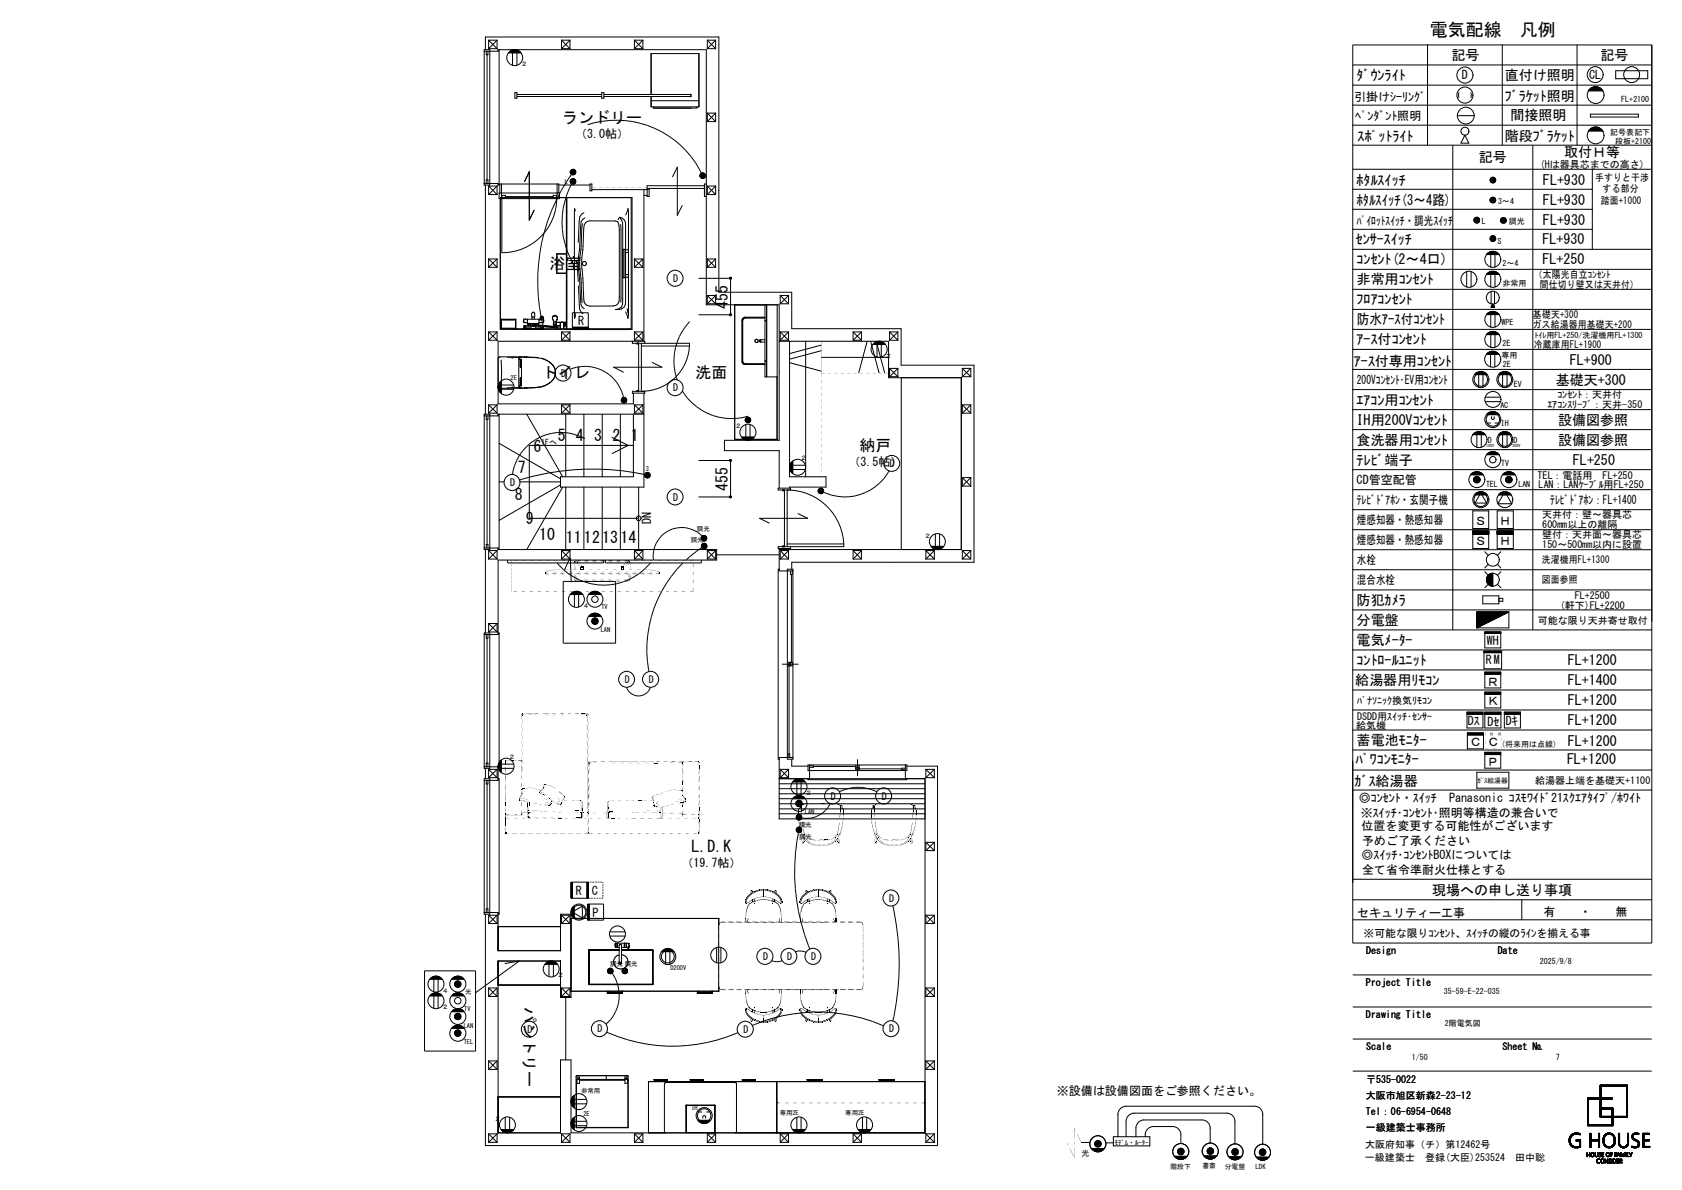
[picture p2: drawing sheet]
<svg xmlns="http://www.w3.org/2000/svg" width="420mm" height="297mm" viewBox="0 0 420 297" stroke-linecap="round" stroke-linejoin="round" font-family="sans-serif">
<defs><g id="words">
<text font-size="4.5" x="357" y="8.9">電気配線　凡例</text>
<g font-size="4">
<text x="140.4" y="30.7">ランドリー</text>
<text x="137.2" y="67.1">浴室</text>
<text x="181.8" y="77" transform="rotate(-90 181.8 77)">455</text>
<text x="135.3" y="94.4">トイレ</text>
<text x="173.7" y="94.4">洗面</text>
<text x="133.2" y="112.7">6</text>
<text x="139.3" y="110">5</text>
<text x="143.8" y="110">4</text>
<text x="148.4" y="110">3</text>
<text x="152.9" y="110">2</text>
<text x="157.5" y="110">1</text>
<text x="214.6" y="112.6">納戸</text>
<text x="129.3" y="118.1">7</text>
<text x="128.6" y="124.7">8</text>
<text x="181.8" y="122.5" transform="rotate(-90 181.8 122.5)">455</text>
<text x="131.3" y="130.8">9</text>
<text x="134.7" y="134.7">10</text>
<text x="141.3" y="135.4">11121314</text>
<text x="172.7" y="212.7">L.D.K</text>
<text x="130.8" y="251.3" transform="rotate(90 130.8 251.3)">パントリー</text>
</g>
<g font-size="3.5">
<text x="362.4" y="15">記号</text>
<text x="399.6" y="15">記号</text>
<text x="338.8" y="20">ﾀﾞｳﾝﾗｲﾄ</text>
<text x="375.7" y="20">直付け照明</text>
<text x="375.8" y="25.2">ﾌﾞﾗｹｯﾄ照明</text>
<text x="377.1" y="29.8">間接照明</text>
<text x="339" y="35.3">ｽﾎﾟｯﾄﾗｲﾄ</text>
<text x="375.8" y="35.1">階段ﾌﾞﾗｹｯﾄ</text>
<text x="369.2" y="40.5">記号</text>
<text x="390.6" y="39.3">取付Ｈ等</text>
<text x="338.8" y="46.2">ﾎﾀﾙｽｲｯﾁ</text>
<text x="385.3" y="46.2">FL+930</text>
<text x="338.8" y="51.2">ﾎﾀﾙｽｲｯﾁ(3～4路)</text>
<text x="385.3" y="51.2">FL+930</text>
<text x="385.3" y="56.2">FL+930</text>
<text x="338.5" y="60.9">ｾﾝｻｰｽｲｯﾁ</text>
<text x="338.8" y="66">ｺﾝｾﾝﾄ(2～4口)</text>
<text x="385.1" y="65.8">FL+250</text>
<text x="385.1" y="60.8">FL+930</text>
<text x="338.8" y="71">非常用ｺﾝｾﾝﾄ</text>
<text x="338.8" y="76">ﾌﾛｱｺﾝｾﾝﾄ</text>
<text x="338.8" y="81">防水ｱｰｽ付ｺﾝｾﾝﾄ</text>
<text x="338.8" y="86">ｱｰｽ付ｺﾝｾﾝﾄ</text>
<text x="338.1" y="91.2">ｱｰｽ付専用ｺﾝｾﾝﾄ</text>
<text x="388.5" y="96">基礎天+300</text>
<text x="392" y="91">FL+900</text>
<text x="338.8" y="101">ｴｱｺﾝ用ｺﾝｾﾝﾄ</text>
<text x="338.8" y="106">IH用200Vｺﾝｾﾝﾄ</text>
<text x="389" y="106.1">設備図参照</text>
<text x="338.8" y="111">食洗器用ｺﾝｾﾝﾄ</text>
<text x="389" y="111.1">設備図参照</text>
<text x="338.8" y="116">ﾃﾚﾋﾞ端子</text>
<text x="392.8" y="116">FL+250</text>
<text x="338.8" y="151">防犯ｶﾒﾗ</text>
<text x="338.8" y="156">分電盤</text>
<text x="338.8" y="161">電気ﾒｰﾀｰ</text>
<text x="338.8" y="166">ｺﾝﾄﾛｰﾙﾕﾆｯﾄ</text>
<text x="391.5" y="166">FL+1200</text>
<text x="338.4" y="170.9">給湯器用ﾘﾓｺﾝ</text>
<text x="391.5" y="171">FL+1400</text>
<text x="391.5" y="176">FL+1200</text>
<text x="338.8" y="186">蓄電池ﾓﾆﾀｰ</text>
<text x="391.5" y="181">FL+1200</text>
<text x="338.5" y="190.7">ﾊﾟﾜｺﾝﾓﾆﾀｰ</text>
<text x="391.3" y="190.7">FL+1200</text>
<text x="391.5" y="186.1">FL+1200</text>
<text x="338.2" y="196.2">ｶﾞｽ給湯器</text>
<text x="357.6" y="223.3">現場への申し送り事項</text>
</g>
<g font-size="3">
<text x="365" y="19.8">D</text>
<text x="396.8" y="19.7">CL</text>
<text x="338.1" y="25.1">引掛けｼｰﾘﾝｸﾞ</text>
<text x="338.4" y="29.9">ﾍﾟﾝﾀﾞﾝﾄ照明</text>
<text x="143.6" y="34.4">（3.0帖）</text>
<text x="338.8" y="56.1">ﾊﾟｲﾛｯﾄｽｲｯﾁ・調光ｽｲｯﾁ</text>
<text x="144.4" y="81.2">R</text>
<text x="338.8" y="95.8">200Vｺﾝｾﾝﾄ･EV用ｺﾝｾﾝﾄ</text>
<text x="211.8" y="116.2">（3.5帖）</text>
<text x="338.8" y="120.8">CD管空配管</text>
<text x="338.8" y="125.8">ﾃﾚﾋﾞﾄﾞｱﾎﾝ・玄関子機</text>
<text x="387.1" y="125.8">ﾃﾚﾋﾞﾄﾞｱﾎﾝ：FL+1400</text>
<text x="162.6" y="130.9" transform="rotate(-90 162.6 130.9)">DN</text>
<text x="338.8" y="130.8">煙感知器・熱感知器</text>
<text x="368.3" y="131">Ｓ</text>
<text x="374.4" y="131">Ｈ</text>
<text x="338.8" y="135.8">煙感知器・熱感知器</text>
<text x="368.3" y="136">Ｓ</text>
<text x="374.4" y="136">Ｈ</text>
<text x="338.8" y="140.8">水栓</text>
<text x="338.8" y="145.8">混合水栓</text>
<text x="371.3" y="161">WH</text>
<text x="371" y="165.8">RM</text>
<text x="371.3" y="171.1">Ｒ</text>
<text x="371.3" y="176.1">Ｋ</text>
<text x="366.5" y="181.1">Dｽ</text>
<text x="371.4" y="181.1">Dｾ</text>
<text x="376" y="181">Dｷ</text>
<text x="366.9" y="186.3">Ｃ</text>
<text x="371.3" y="191.1">Ｐ</text>
<text x="371.3" y="186.3">Ｃ</text>
<text x="339.3" y="200.2">◎ｺﾝｾﾝﾄ・ｽｲｯﾁ　Panasonic ｺｽﾓﾜｲﾄﾞ21ｽｸｴｱﾀｲﾌﾟ/ﾎﾜｲﾄ</text>
<text x="339.8" y="203.9">※ｽｲｯﾁ･ｺﾝｾﾝﾄ･照明等構造の兼合いで</text>
<text x="339.9" y="207.3">位置を変更する可能性がございます</text>
<text x="339.9" y="214.5">◎ｽｲｯﾁ･ｺﾝｾﾝﾄBOXについては</text>
<text x="340.1" y="210.9">予めご了承ください</text>
<text x="170.2" y="216.3">（19.7帖）</text>
<text x="340.1" y="218.1">全て省令準耐火仕様とする</text>
<text x="143.8" y="223.5">R</text>
<text x="147.8" y="223.5">C</text>
<text x="148" y="228.9">P</text>
<text x="338.9" y="228.8">セキュリティー工事</text>
<text x="385.4" y="228.6">有　　・　　無</text>
<text x="263.9" y="273.3">※設備は設備図面をご参照ください。</text>
</g>
<text font-size="2.7" x="340.5" y="233.8">※可能な限りｺﾝｾﾝﾄ、ｽｲｯﾁの縦のﾗｲﾝを揃える事</text>
<g font-size="2.5">
<text x="384.5" y="41.9">(Hは器具芯までの高さ)</text>
<text x="398.3" y="45.1">手すりと干渉</text>
<text x="400.2" y="47.9">する部分</text>
<text x="399.8" y="50.8">踏面+1000</text>
<text x="168.1" y="70.4">D</text>
<text x="383" y="69.5">（太陽光自立ｺﾝｾﾝﾄ</text>
<text x="384.5" y="71.8">間仕切り壁又は天井付）</text>
<text x="382.7" y="81.8">ガス給湯器用基礎天+200</text>
<text x="382.8" y="79.4">基礎天+300</text>
<text x="383" y="86.9">冷蔵庫用FL+1900</text>
<text x="140.1" y="94">D</text>
<text x="168.1" y="97.7">D</text>
<text x="386.4" y="101.9">ｴｱｺﾝｽﾘｰﾌﾞ：天井-350</text>
<text x="388.9" y="99.4">ｺﾝｾﾝﾄ：天井付</text>
<text x="222.2" y="116.5">D</text>
<text x="383.9" y="119.5">TEL：電話用　FL+250</text>
<text x="127.4" y="121.3">D</text>
<text x="168.1" y="125">D</text>
<text x="384.2" y="121.8">LAN：LANｹｰﾌﾞﾙ用FL+250</text>
<text x="385.1" y="129.4">天井付：壁～器具芯</text>
<text x="385.1" y="131.9">600mm以上の離隔</text>
<text x="385.1" y="136.9">150～500mm以内に設置</text>
<text x="385.1" y="134.4">壁付：天井面～器具芯</text>
<text x="382.7" y="140.6">洗濯機用FL+1300</text>
<text x="382.7" y="145.6">図面参照</text>
<text x="393.2" y="149.4">FL+2500</text>
<text x="384" y="155.8">可能な限り天井寄せ取付</text>
<text x="389.5" y="151.9">(軒下)FL+2200</text>
<text x="156" y="170.4">D</text>
<text x="162" y="170.4">D</text>
<text x="338.9" y="179.6">DSDD用ｽｲｯﾁ･ｾﾝｻｰ</text>
<text x="338.9" y="175.6">ﾊﾟﾅｿﾆｯｸ換気ﾘﾓｺﾝ</text>
<text x="338.7" y="181.9">給気機</text>
<text x="383.3" y="195.7">給湯器上端を基礎天+1100</text>
<text x="207.4" y="199.6">D</text>
<text x="220.2" y="199.6">D</text>
<text x="222" y="225">D</text>
<text x="190.5" y="239.6">D</text>
<text x="196.5" y="239.6">D</text>
<text x="202.5" y="239.6">D</text>
<text x="341.1" y="238.1">Design</text>
<text x="374" y="238.1">Date</text>
<text x="341.1" y="246.1">Project Title</text>
<text x="131.7" y="257.8">D</text>
<text x="149.2" y="257.7">D</text>
<text x="185.6" y="257.8">D</text>
<text x="222" y="257.7">D</text>
<text x="341.1" y="254.1">Drawing Title</text>
<text x="341.1" y="262.1">Scale</text>
<text x="375.2" y="262.1">Sheet №</text>
<text x="341" y="274.2">大阪市旭区新森2-23-12</text>
<text x="341.1" y="270.2">〒535-0022</text>
<text x="341.1" y="278.2">Tel：06-6954-0648</text>
<text x="340.9" y="286.6">大阪府知事（チ）第12462号</text>
<text x="341.1" y="282.2">一級建築士事務所</text>
<text x="340.8" y="289.8">一級建築士　登録(大臣)253524　田中聡</text>
</g>
<g font-size="2">
<text x="404.8" y="25.6">FL+2100</text>
<text x="402.1" y="33.7">記号表記下</text>
<text x="403.3" y="35.9">段板+2100</text>
<text x="374.1" y="50.9">3～4</text>
<text x="370" y="55.9">L</text>
<text x="376.8" y="55.8">調光</text>
<text x="373.9" y="60.9">S</text>
<text x="375.2" y="71.3">非常用</text>
<text x="375.2" y="66.3">2～4</text>
<text x="374.9" y="81.2">WPE</text>
<text x="374.9" y="89.3">専用</text>
<text x="375.2" y="86.3">2E</text>
<text x="383.2" y="84.3">ﾄｲﾚ用FL+250/洗濯機用FL+1300</text>
<text x="375.2" y="91.7">2E</text>
<text x="374.6" y="101.7">AC</text>
<text x="378" y="96.6">EV</text>
<text x="374.8" y="106.3">IH</text>
<text x="135.1" y="111">1Fへ</text>
<text x="371.5" y="110.4">D</text>
<text x="378" y="110.4">D</text>
<text x="374.8" y="116.4">TV</text>
<text x="371.1" y="121.6">TEL</text>
<text x="379.1" y="121.6">LAN</text>
<text x="374.8" y="186.6">(将来用は点線)</text>
<text x="384.5" y="240.7">2025/9/8</text>
<text x="360.5" y="248.1">35-59-E-22-035</text>
<text x="360.8" y="256.2">2階電気図</text>
<text x="352.5" y="264.7">1/50</text>
<text x="388.5" y="264.7">7</text>
<text x="270.1" y="288.5">光</text>
</g>
<g font-size="1.7">
<text x="368.9" y="195.3">ｶﾞｽ給湯器</text>
<text x="278.3" y="285.8">ﾓﾃﾞﾑ・ﾙｰﾀｰ</text>
<text x="292.3" y="291.7">階段下</text>
<text x="300.2" y="291.6">書斎</text>
<text x="305.8" y="291.8">分電盤</text>
<text x="313.5" y="291.9">LDK</text>
</g>
<g font-size="1.6">
<text x="130.1" y="16.5">２</text>
<text x="141" y="45.9">L</text>
<text x="221.1" y="89.3">２</text>
<text x="127.5" y="94.8">2E</text>
<text x="183.6" y="106.9">２</text>
<text x="161.2" y="117.5">3</text>
<text x="199.9" y="114.8">２</text>
<text x="172.5" y="135.3">調光</text>
<text x="174" y="132.6">調光</text>
<text x="230.8" y="134.2">２</text>
<text x="145.5" y="151.7">４</text>
<text x="150.2" y="152.1">TV</text>
<text x="150" y="157.8">LAN</text>
<text x="127.1" y="189.4">２</text>
<text x="201" y="203.3">LAN</text>
<text x="201.1" y="198.5">２</text>
<text x="199.5" y="209.4">調光</text>
<text x="199.5" y="206.3">調光</text>
<text x="139.2" y="244">２</text>
<text x="152.4" y="241.2">調光 調光</text>
<text x="167.4" y="242">D200V</text>
<text x="110.4" y="247.7">４</text>
<text x="110.4" y="251.9">２</text>
<text x="116.2" y="248">光</text>
<text x="115.8" y="256.5">LAN</text>
<text x="115.9" y="252.3">TV</text>
<text x="115.8" y="260.6">TEL</text>
<text x="145.1" y="272.9">非常用</text>
<text x="123.5" y="279.8">２</text>
<text x="145.7" y="278.6">2E</text>
<text x="172.6" y="277.1">IH</text>
<text x="194.7" y="278.3">専用2E</text>
<text x="211.1" y="278.3">専用2E</text>
</g>
<g font-size="1">
<text x="371.1" y="111.7">100V</text>
<text x="377.7" y="111.5">200V</text>
</g>
</g></defs>
<g fill="none" stroke="#000" stroke-width=".25">
<path d="M120.9 12.8h3.5v-.4h52v63.7h18.2v33.8h-13.7v2.6h13.7v9.3M120.9 12.4h1.4v33.8h-1.4zM121.2 12.4v-3.2h58.3v63.7h18.2v9.1h27.3v9.1h18.2v49.2h-45.5v1.8M121.4 12.8v.9h.4v-.9M121.6 13.7v31.2M122 10l2.1 2.1M122 10v2.1M122 12.1h2.1M122 10h2.1M124.1 10v2.1M124.1 10l-2.1 2.1M124.6 12.4v33.8"/>
<path d="M126.9 13.2h3.2M127 13.1h3.1M127.1 13h2.9M127.1 13h2.8M127.2 12.9h2.7M127.3 12.8h2.5M127.4 12.7h2.2M127.6 12.6h1.8M127.8 12.5h1.5M127.9 12.5h1.2M128 13.2v3.1M129.1 13.2v3.1"/>
<path d="M140.2 10l2.1 2.1M140.2 10v2.1M140.2 12.1h2.1M140.2 10h2.1M142.3 10v2.1M142.3 10l-2.1 2.1M158.4 10v2.1M158.4 12.1h2.1M158.4 10h2.1M158.4 10l2.1 2.1M160.5 10v2.1M160.5 10l-2.1 2.1"/>
<path d="M162.6 13.4v10.2M174.5 13.4v13.3M176.6 10v2.1M176.6 12.1h2.1M176.6 10h2.1M176.6 10l2.1 2.1M178.7 10v2.1M178.7 10l-2.1 2.1M337.8 11.2h74.7v224.2h-74.7zM337.8 16.2h74.7M356.4 11.2v25M375.1 11.2v25"/>
<path d="M393.8 11.2v25M403.4 17.7h8v1.9h-8zM128.6 23.1h.5v1.4h-.5zM129.1 23.6h21.1M129.1 24.1h21.1M146.7 31.1a23.7 23.7 0 0 1 28.4 12.1M150.2 23.1h.6v1.4h-.6zM150.8 23.6h21.7M150.8 24.1h21.7M162.6 25.1h11.9M162.6 23.6v-10.2h11.9v13.3h-11.9v-2.6M162.6 24.1v2.6"/>
<path d="M163.1 26.7l.1 .3M163.2 27h9.4M172.5 23.5l.1 .6zM174 26.7v.3h-10.8M176.6 28.2v2.2M176.6 30.4h2.1M176.6 28.2h2.1M176.6 28.2l2.1 2.2M178.7 28.2v2.2M178.7 28.2l-2.1 2.2M337.8 21.3h74.7M337.8 26.2h74.7"/>
<path d="M337.8 31.2h74.7M337.8 36.2h74.7M362.8 36.2v121M363.9 28.9h4.2M364.3 23.2v1.1M365.8 33.7l1 2h-2zM367.3 23.2v1.1M382.7 36.2v121M396.6 22.7h3.7a2.11 2.11 0 0 0-3.7 0M396.6 32.7h3.7M396.6 32.8a2.11 2.11 0 0 1 3.7 0M396.7 22.6h3.4"/>
<path d="M396.7 32.6h3.4M396.8 22.4h3.2M396.8 32.5h3.2M396.9 22.3h3M396.9 32.3h3M397.1 22.1h2.7M397.1 32.2h2.7M397.1 28.5h12v.7h-12zM397.3 22h2.3M397.3 32h2.3M397.5 21.8h1.8M397.5 31.9h1.8"/>
<path d="M397.9 21.7h1M397.9 31.7h1M120.9 45.8h3.5v.4h.4M121.2 46.2v57.2M121.4 45.8v-.9h.4v.9M122 46.4v2.2M122 48.6h2.1M122 46.4h2.1M122 46.4l2.1 2.2M124.1 46.4v2.2M124.1 46.4l-2.1 2.2M124.6 48.2h15.1v1.4h-15.1z"/>
<path d="M124.8 48.2v-2.3h14.7v2.3M125.2 45.9v3.7M125.3 49.4h.9v-.6h-.9v14.3M126.2 49.1h11.9M131 45.3l1.2-2.4v12l1.1-2.4M138.1 48.8h.9v.6h-.9zM139 49.4a13.6 13.6 0 0 1-13.7 13.7M139.1 45.9v3.7M139.5 46.2h7.8M141.4 49.3v33l16.4-.1v-32.9h-32.9v32.9h16.7M141.6 49.3v32.9M142.7 43.5a46.1 46.1 0 0 0-6.9 38.6"/>
<path d="M142.7 45.9a20.3 20.3 0 0 0 .4 19.8M142.9 45.2h.3v.3h-.3zM142.9 42.8h.3v.3h-.3zM143 45.2h.2v.2h-.2zM143 42.8h.2v.3h-.2zM143 45.2l.2 .2zM143 42.9h.2v.2h-.2zM143 42.9l.2 .1zM143.1 45.2v.1zM143.1 42.9v.1zM143.7 52.6l-.2-.5v27.4l.2-.6-.1-.7M145.4 55.8l-.3 5.5a28.6 28.6 0 0 0 0 9.3l.3 5"/>
<path d="M145.8 53.1l-.6 .4-.4 .6-.4 6.4M146.1 54.4l-.6 .3-.4 .6-.7 9.7 .7 11.1 .3 .6 .5 .3M146.2 55.6l.5-.4 .6-.1 6.4 .1 .6 .2 .1 .4 .2 1.6v17.7l-.3 .7-.5 .4-.7 .2h-5.8a1.62 1.62 0 0 1-1.5-1.9l-.2-4.1a30.1 30.1 0 0 1 0-9l.2-4.3 .1-1zM147.3 45.9h.5v1.7h-.5zM147.8 47.3h13.8M154.7 54.2l-.4 .6M154.7 54.2l.7 1.3 .1 1.2-.1 19.2-.3 .8-.7 .4-.7 .2a2.03 2.03 0 0 0 2.5-2.5v-5.6M154.7 54.2l.7 .2 .8 1.1v6.9M155 56v19.4M156.3 53.6l.5-1.5 .1 .7-.1 26.7-.6-1.6M157.6 49.3v32.7h-32.7M160.8 48.8h.8"/>
<path d="M160.8 47.3v37.9M161.6 47.2h.5v1.8h-.5zM167.9 44.1l1.2-2.4v12l1.2-2.4M175.3 43.7h.3v.3h-.3zM175.4 43.8h.2v.2h-.2zM175.4 43.8l.1 .1zM175.9 46.4h-14.3v.6h14.3M176.4 45.9h-.5v3.1h.5M176.6 46.4v2.2M176.6 48.6h2.1M176.6 46.4h2.1M176.6 46.4l2.1 2.2"/>
<path d="M178.7 46.4v2.2M178.7 46.4l-2.1 2.2M337.8 42.2h74.7M337.8 47.2h59.8M337.8 52.2h59.8M337.8 57.2h59.8M368 54.9h1.4M368.1 55.1h1.3M368.1 54.8h1.3M368.1 55.2h1.3M368.1 54.7h1.3M368.2 55.4h1.1"/>
<path d="M368.2 54.5h1.1M368.3 55.5h.9M368.3 54.4h.9M372.1 49.8h1.3M372.1 50h1.4M372.1 50.1h1.3M372.1 49.7h1.3M372.1 50.2h1.3M372.2 49.5h1.1M372.2 50.4h1.1M372.2 44.5v.9M372.2 59.1v.8"/>
<path d="M372.3 49.4h.9M372.3 50.5h.9M372.3 44.4v1.1M372.3 59v1.1M372.5 44.3v1.3M372.5 58.9v1.3M372.6 44.3v1.3M372.6 58.8v1.4M372.7 44.2v1.4M372.7 58.8v1.4M372.9 44.3v1.3M372.9 58.8v1.4"/>
<path d="M373 44.3v1.3M373 58.9v1.3M373.2 44.4v1.1M373.2 59v1.1M373.3 44.5v.9M373.3 59.1v.8M374.7 55h1.4M374.7 55.2h1.4M374.7 54.9h1.4M374.7 55.3h1.3M374.7 54.7h1.3M374.8 55.4h1.2"/>
<path d="M374.8 54.6h1.2M374.9 55.6h.9M374.9 54.4h.9M397.6 42.2v20M122 64.6v2.1M122 66.7h2.1M122 64.6h2.1M122 64.6l2.1 2.1M124.1 64.6v2.1M124.1 64.6l-2.1 2.1M125.2 79.8h3.5v2.1h-3.5zM125.2 79.9h3.5"/>
<path d="M131.4 79.7h.3M131.4 79.7h-.6v.8h.9M131.4 79.7l.3 .1M131.7 79.7h2.9v1h-2.9zM132.9 79.1v.6M133 78h.3l.2 .3v.8h-.7v-.8zM133.1 77.9v.1M133.2 77.9l.1 .1M133.4 79.1v.6M134.6 79.7h.3v-.4a.42 .42 0 0 1 .4-.4 .42 .42 0 0 1 .4 .4v1.2M134.6 79.8h.2M134.8 79.7v.2"/>
<path d="M135 79.7h.6M135 79.9l.2-.7h.3l.1 .7M135 79.8h.6M135.7 79.7v.8M137.9 79.4l.3 .7M138 79.2l-.1 .2M138 79a.63 .63 0 0 1 1.1 0M138 79v.1a.72 .72 0 0 1 1.1 0v-.1M138 79l-.1 .4M138.1 79.8l.1 .3M139.1 79l.1 .4M139.1 79.2l.1 .2"/>
<path d="M139.2 79.4l-.3 .7M141.4 63.3h-2.4v4.9h2.4M141.4 63.4h-2.3v2.2h.2v.4h-.2v2.2h2.3M142.9 78.1h4v4h-4zM144 64.9l.4 5.4M144.4 71.4l.3 5.8 .9 1.1M155.5 62.3h.6M155.5 62.3v7h.6v-7M156.1 62.3v7M156.1 63h.7M156.1 62.4h.7M156.1 68.5h.7"/>
<path d="M156.1 69.2h.7M156.2 63v5.5M156.6 77l.2 1.2M158.4 64.6v2.1M158.4 66.7h2.1M158.4 64.6h2.1M158.4 64.6l2.1 2.1M160.5 64.6v2.1M160.5 64.6l-2.1 2.1M174.4 69.5h8v9.1h-8M176.6 64.6l2.1 2.1M176.6 64.6v2.1"/>
<path d="M176.6 73.7v2.1M176.6 75.8h2.1M176.6 73.7h2.1M176.6 73.7l2.1 2.1M176.6 66.7h2.1M176.6 64.6h2.1M178.7 64.6v2.1M178.7 73.7v2.1M178.7 73.7l-2.1 2.1M178.7 64.6l-2.1 2.1M191 79.2h-4.9l-.5 .1-.3 .7v10.4l.3 .4 .5 .2h4.9M191 79.3h-4.9l-.6 .3-.1 .4 .1 10.6 .4 .2h5.1"/>
<path d="M191 79.4h-4.9l-.4 .1-.2 .3v10.5l.2 .4 .4 .1M191 76.1v3.9h.4M191.4 76.1v18M194.1 76.1v33.5M194.8 73.7l2.1 2.1M194.8 73.7v2.1M194.8 75.8h2.1M194.8 73.7h2.1M196.9 73.7v2.1M196.9 73.7l-2.1 2.1M337.8 62.2h74.7M337.8 77.2h74.7"/>
<path d="M337.8 72.2h74.7M337.8 67.2h74.7M366.2 67.8v3.8M367.3 67.8v3.8M371.1 63.5h3.3M371.1 78.5h3.3M371.1 68.5h3.3M371.2 63.5h3.1M371.2 78.5h3.1M371.3 63.4h3M371.3 78.4h3M371.3 68.4h3"/>
<path d="M371.3 63.4h2.9M371.3 78.4h2.9M371.3 63.3h2.8M371.3 78.3h2.8M371.3 68.3h2.8M371.4 63.2h2.7M371.4 78.2h2.7M371.4 68.2h2.7M371.5 63.2h2.5M371.5 68.2h2.5M371.6 63.1h2.3M371.6 78.1h2.3"/>
<path d="M371.6 68.1h2.3M371.6 63h2.2M371.8 63h2M371.8 78h2M371.8 67.9h2M371.9 62.9h1.7M371.9 77.9h1.7M372 62.9h1.5M372 67.9h1.5M372.2 62.8h1.1M372.2 77.8h1.1M372.2 67.8h1.1"/>
<path d="M372.2 63.5v3.2M372.2 68.5v3.1M372.2 78.5v3.2M372.3 72.8v3.1M372.4 76.6v.1M372.4 62.7h.7M372.4 67.7h.7M372.4 76.4v.3M372.5 76.3v.4M372.6 76.2v.5M372.6 76.1v.6M372.7 76v.7"/>
<path d="M372.7 75.9v.8M372.7 75.9l.5 .8h-.9zM372.8 75.9v.8M372.8 76v.7M372.9 76.2v.5M373 76.2v.5M373 76.4v.3M373.1 76.5v.2M373.2 72.8v3.1M373.2 76.6v.1M373.3 63.5v3.2M373.3 68.5v3.1"/>
<path d="M373.3 78.5v3.2M122 82.8v2.1M122 84.9h2.1M122 82.8h2.1M122 82.8l2.1 2.1M124.1 82.8v2.1M124.1 82.8l-2.1 2.1M124.4 96.6l.4 .3h6.8M124.5 95.9v1.5M124.6 95.6v2M124.7 95.5v2.2M124.8 95.4v2.5"/>
<path d="M124.8 89.2l.1 .1M124.9 96.7h-.1M124.9 95.2v2.8M125.1 95.1v3M125.1 95.1v3.1M125.1 82.2v-2.5h3.7v2.5M125.1 89.9l.2 3.1-.2 2.8M125.2 95v3.2M125.2 97.2h3.1M125.2 96.1h3.1M126.7 96.8h2M127.8 96.6l.3 .1"/>
<path d="M128.1 89.3l-.3 .1M128.7 89.2h-2M128.7 96.7l.8 .1M129.5 89.2v7.6M129.7 89.2h-1M129.7 89.2h.3M129.7 89.7h.4M129.7 89.2v.5M129.7 96.3v.5h.2M129.7 89.7h.5M129.7 96.3h.4M129.7 96.8l.3 .1"/>
<path d="M129.9 89.1l-.2 .1M129.9 91.7h.3M129.9 91.7v-2h.3v6.5h-.3v-1.9M129.9 94.3h.3M130 89.7v1.8M130 94.4v1.8M130 96.7l-.5 .1M130 96.8h.2M130.2 96.3h-.5M130.2 94.3h-.3M130.6 82.1h.3M130.6 82.1v.1"/>
<path d="M130.7 82.1v.1M130.8 82l-.2 .1M130.9 81.4h1.7v.4h-1.7M130.9 82h.2M130.9 82.1h4.5M130.9 81.8v.4M131 89.2l3.3 .1 1.7 .4M131.3 81.8v.2M131.3 81.4l-.4-.1v.7M131.5 82.1v.1M131.5 82.1h.1M131.6 82.1v.1"/>
<path d="M131.6 89.1h-6.8l-.4 .2M131.6 89.1l-1.9 .1M131.6 96.9h-.2M131.6 89.1l2.7 .1M131.8 81.2h.6M131.8 80.9h.6M131.8 80.7l.1 .7M131.9 81.2v.2M132.3 80.7v.2M132.3 81.2v.2M132.4 80.7v.7M132.9 81h.1"/>
<path d="M132.9 81v.3l.2 .1 .3-.2M132.9 80.7l.1 .6M132.9 80.9l-.1 .3 .2 .3 .4-.1M133 80.9v.4M133.3 81l.6 .1h-.5M133.3 80.9l.2 .3M133.3 81.2l-.2 .2-.1-.1M133.3 80.7v.6M133.4 80.7l-.5 .2M133.4 81v.2M133.4 96.7l-2.4 .1M133.4 96.8l-1.8 .1"/>
<path d="M133.4 81.3h.5h-.5M133.4 81.3h.1M133.5 81.2h.4M133.5 81.2l-.1 .2M133.9 80.9h.6v.3h-.6zM133.9 80.7v.7M133.9 80.7v.2M133.9 81.2v.2M134.3 96.6l-.9 .2M134.4 81.3h.6M134.4 81.4h.4M134.4 80.7v.2"/>
<path d="M134.4 81.2v.2M134.5 80.7v.5M134.5 81.1l4.4 .4M134.5 81.2l4.4 .4M134.6 80.5h1.1M134.7 82.1l.1 .1M134.7 82.1h.1M134.7 82.1v.1M135 81.3h.4M135 81.3v.1M135 81.8v.2M135.2 89.4l1.4 .6a4.1 4.1 0 0 1 1.8 1.8"/>
<path d="M135.4 82h-.3M135.4 82.1h.3M135.4 81.4l3.6 .3M135.4 81.4h-1.7v.4h1.7M135.4 81.3v.9M135.5 82l.2 .1M135.6 82.1v.1M136.6 90a4.3 4.3 0 0 1 1.9 1.8M137.2 95.6a6.2 6.2 0 0 1-2.9 1.1M138.1 94.7a5 5 0 0 1-2.9 1.9M138.1 94.7l-.4 .5M138.2 81.1v.3"/>
<path d="M138.2 80.1l.1 .1M138.2 80.4v1M138.2 81.3h1.7M138.2 81.4h1.7M138.2 80.4v.3M138.2 80.5h.1M138.2 80.4h.1M138.3 80.2v.8M138.3 80.3v.7M138.3 81l.3 .2 .2-.2M138.3 81.8l-2.9-.4 3.7 .4M138.4 91.8l.3 1.2"/>
<path d="M138.5 91.8l.2 1.2M138.5 94.2l-.4 .5M138.7 93l-.3 1.2M138.7 93l-.2 1.2M138.8 81.4l.3 .4-.5-.1M138.8 81.4l.3 .4M138.9 80.8v.1M138.9 80.5h2.4M138.9 80.2l-.1 .8M138.9 80.2v.1M138.9 80.1l-.1 .9M138.9 81.4l.4 .4"/>
<path d="M139.1 81.4l.2 .3zM139.3 81.8h-.2M139.3 81.7v.1M139.9 80.5l-.1 1.7M140.2 82.8v2.1M140.2 84.9h2.1M140.2 82.8h2.1M140.2 82.8l2.1 2.1M140.3 80.4h-1.4M140.3 80.4h1M140.3 80.4l.4 .1 .1 1.7M140.3 80.4l-.3 .1-.1 1.7"/>
<path d="M140.8 81.3h.5M140.8 81.4h.5M140.8 80.5v1.7M140.9 80.8l.4 .1zM140.9 80.8v.1M141.3 80.9h.1M141.3 80.4v1M141.3 80.4l.1 .3M141.4 81.1l-.1 .3M141.6 82.2l1.9 .1M141.6 82.2l.9 .1M142.3 82.8v2.1"/>
<path d="M142.3 82.8l-2.1 2.1M142.4 92.2a9.7 9.7 0 0 1 13.3 7M142.9 81.7h4M142.9 81.8h4M142.9 81.9h4M142.9 82h4M155.7 99.7h.3v.4h-.3zM155.7 99.8h.3v.2h-.3zM155.7 99.8h.2v.2h-.2zM155.8 99.8l.1 .1zM157.9 85.2v.5h1.3v-.1l.1 .1h12.9a11.9 11.9 0 0 1-12 12M157.9 97.7h3.1v.4h-3.1z"/>
<path d="M158.4 82.8v2.1M158.4 84.9h2.1M158.4 82.8h2.1M158.4 82.8l2.1 2.1M159 85.7v.2h.5M159.5 85.7v12M159.5 97.5h-.5v.2M160.1 86.4h12.1M160.1 85.7v12M160.5 82.8v2.1M160.5 82.8l-2.1 2.1M160.8 98.1v23.5h-20.8v-2.6h18.2v-15.6"/>
<path d="M161 85.7v-.5h-36.6v15.6h33.8v-2.7M162.9 90.5l2.4 1.2h-12.1l2.5 1.2M170.4 97.6a14.4 14.4 0 0 0 16.4 6.3M172.2 80.3a14.1 14.1 0 0 0-3.1 14.5M189.7 85l.1 .3M189.9 84.8v.6M191 84.8h-1.2l-.1 .2 .1 .4h1.2M191.4 80.1h-.4v9.9h.4M191.4 90.2h-.4v3.9h3.1M194 94.1v15.6M194.6 85.2h27.3v9.1h18.1v42.9h-45.4M194.8 82.8l2.1 2.1"/>
<path d="M194.8 82.8v2.1M194.8 84.9h2.1M194.8 82.8h2.1M196.9 82.8v2.1M196.9 82.8l-2.1 2.1M197.1 85.2v33.8h9.1v2.6h-9.1v.2M197.3 90.6l7.7 2M201.2 85.2v33.8M205 86.1l-7.7 2.1M205 87.5l-7.7 2.1M205.1 89.2h16.8M213 82.8l2.1 2.1"/>
<path d="M213 82.8v2.1M213 84.9h2.1M213 82.8h2.1M215.1 82.8v2.1M215.1 82.8l-2.1 2.1M216.5 85.3l-2.1 7.7M217.4 85.3l2.1 7.7M217.9 86h3.2M218 85.9h3M218.1 85.8h2.8M218.2 85.7h2.7M218.3 85.6h2.5"/>
<path d="M218.3 85.6h2.4M218.4 85.5h2.2M218.5 85.5h2M218.6 85.4h1.8M218.8 85.3h1.5M218.8 85.3l2.1 7.7M218.9 85.3h1.2M219 86v3.1M219.2 85.2h.6M220 86v3.1M222.1 91.9l2.1 2.1M222.1 94h2.1"/>
<path d="M222.1 91.9h2.1M222.1 82.8v2.1M222.1 91.9v2.1M222.1 84.9h2.1M222.1 82.8h2.1M222.1 82.8l2.1 2.1M224.2 82.8v2.1M224.2 91.9v2.1M224.2 91.9l-2.1 2.1M224.2 82.8l-2.1 2.1M225 94.3v42.9M240.3 91.9v2.1"/>
<path d="M240.3 94h2.1M240.3 91.9h2.1M240.3 91.9l2.1 2.1M242.4 91.9v2.1M242.4 91.9l-2.1 2.1M337.8 82.2h74.7M337.8 87.2h74.7M337.8 97.2h74.7M337.8 92.2h74.7M368.2 93.5h3.1M368.3 93.3h2.9M368.4 93.2h2.7"/>
<path d="M368.6 93.1h2.3M368.8 93h2M368.9 92.9h1.7M369 92.9h1.5M369.2 92.8h1.1M369.2 93.5v3.1M369.4 92.8h.7M370.3 93.5v3.1M370.8 99.1h3.9M371.1 83.5h3.3M371.1 88.5h3.2M371.2 83.5h3.1"/>
<path d="M371.2 88.4h3.1M371.2 88.3h3M371.3 83.4h3M371.3 83.4h2.9M371.3 88.2h2.8M371.4 83.2h2.7M371.5 88.1h2.5M371.6 83.1h2.3M371.6 88h2.2M371.8 83h2M371.8 87.9h1.8M372 87.8h1.5"/>
<path d="M372 82.9h1.5M372.2 82.8h1.1M372.2 88.5v3.1M372.2 83.5v3.2M372.4 87.7h.6M373.3 88.5v3.1M373.3 83.5v3.2M374.1 93.5h3.3M374.2 93.5h3.1M374.3 93.3h2.9M374.4 93.2h2.7M374.6 93.1h2.3"/>
<path d="M374.7 93h2.1M374.9 92.9h1.7M375 92.9h1.5M375.2 92.8h1.1M375.2 93.5v3.1M375.4 92.8h.7M376.3 93.5v3.1M120.9 103.4h1.4v33.8h-1.4zM121.4 103.8v.9h.4v-.9M121.6 104.7v31.2M122 103.1h2.1M122 101v2.1"/>
<path d="M122 101h2.1M122 101l2.1 2.1M124.1 101v2.1M124.1 101l-2.1 2.1M124.6 110.7l15.4 8.8M124.6 103.4v33.8M131.5 103.4l9 15.6M140.2 103.1h2.1M140.2 101v2.1M140.2 101h2.1M140.2 101l2.1 2.1M141.3 103.4v15.6"/>
<path d="M142.3 101v2.1M142.3 101l-2.1 2.1M145.8 103.4v15.6M146 109.5a12.2 12.2 0 0 0-18 8.9M150.4 103.4v15.6M152.9 109.2l3.9 2-3.9 2M154.9 103.4v15.6M158.2 111.2h-26v18.2h27.3M158.4 103.1h2.1M158.4 101v2.1M158.4 101h2.1M158.4 101l2.1 2.1"/>
<path d="M160.5 101v2.1M160.5 101l-2.1 2.1M160.8 103.4h-36.4v.4h-3.5M161 118.4a62.1 62.1 0 0 0-31.2 1.4M161.5 118.4h.3v.4h-.3zM161.6 118.5h.2v.2h-.2zM161.6 118.5l.1 .2zM161.6 118.6l.1 .1zM174.4 114.9h8v9.1h-8M183.4 109.6h10.7M183.4 109.6l.1-33.5v33.6M183.4 109.6l.1 .1"/>
<path d="M183.5 109.7h10.5M184.1 109.6v.1M185.2 109.1h3.1M185.3 109.2h3M185.3 109.3h2.9M185.4 109.3h2.8M185.4 109.4h2.7M185.5 109.4h2.5M185.6 109.5h2.4M185.7 109.6h2.2M186 109.7h1.5M186.2 109.8h1.1"/>
<path d="M186.2 106v3.1M186.6 104.7h.3v.3h-.3zM186.6 104.7h.3v.2h-.3zM186.7 104.7h.2v.2h-.2zM186.7 104.8l.1 .1zM187.3 106v3.1M194.1 109.6l-.1 .1M197.2 116.3v.7M197.2 116v1.2M197.3 115.9v1.5M197.4 115.7v1.8M197.4 115.7v1.9"/>
<path d="M197.5 115.4v2.4M197.7 115.3v2.7M197.8 115.2v2.9M197.8 115.1v3.1M197.9 115.1v3.1M198 115v3.2M198 117.2h3.1M198 116.1h3.1M222 117.5a12.6 12.6 0 0 1-16.4 5.3M240.3 119.2h2.1M240.3 103.1h2.1M240.3 119.2l2.1 2.1"/>
<path d="M240.3 101v2.1M240.3 119.2v2.1M240.3 101h2.1M240.3 101l2.1 2.1M242.4 101v2.1M242.4 119.2v2.1M242.4 119.2l-2.1 2.1M242.4 101l-2.1 2.1M337.8 102.2h74.7M337.8 117.2h74.7M337.8 112.2h74.7M337.8 107.2h74.7"/>
<path d="M367.2 118.5h3.2M367.2 118.4h3.1M367.3 118.4h2.9M367.4 118.3h2.8M367.4 118.2h2.7M367.5 118.2h2.5M367.6 118.1h2.4M367.7 118h2.2M367.7 108.5h3.2M367.7 118h2M367.9 117.9h1.8M367.9 108.3h2.9"/>
<path d="M368 119.9h1.5M368 119.8h1.5M368 119.8h1.6M368 119.7h1.6M368 119.6h1.5M368 119.5h1.5M368 117.9h1.5M368 119.4h1.5M368 108.2h2.7M368 108.2h2.6M368.1 119.3h1.3M368.1 119.2h1.3"/>
<path d="M368.1 108.1h2.4M368.2 117.8h1.2M368.2 119.2h1.1M368.2 108h2.2M368.3 119.1h1M368.3 108h2M368.3 119h.9M368.4 117.7h.7M368.4 107.9h1.8M368.5 119h.6M368.6 107.9h1.5M368.7 107.8h1.2"/>
<path d="M368.8 108.5v3.1M369 107.7h.7M369.9 108.5v3.1M370.8 100.2h3.9M371.1 113.5h3.3M371.1 103.5h3.3M371.2 113.5h3.1M371.2 103.5h3.1M371.3 113.3h2.9M371.3 105.6h.9M371.3 103.3h2.9M371.4 113.2h2.7"/>
<path d="M371.4 103.2h2.7M371.5 113.2h2.5M371.6 113.1h2.3M371.6 103.1h2.3M371.6 113h2.2M371.6 103h2.2M371.7 103h2.1M371.8 113h2M371.9 112.9h1.7M371.9 102.9h1.7M372 112.9h1.5M372 102.9h1.5"/>
<path d="M372.2 112.8h1.1M372.2 102.8h1.1M372.4 104l.1 .5 .2 .2 .3-.2 .1-.5M372.4 112.7h.7M372.4 102.7h.7M373.3 105.6h.9M374.1 108.5h3.3M374.2 108.5h3.1M374.3 108.3h2.9M374.4 108.2h2.7M374.5 108.2h2.5M374.6 108.1h2.3"/>
<path d="M374.6 108h2.3M374.7 108h2.1M374.9 107.9h1.7M375 107.9h1.5M375.2 118.5h3.1M375.2 107.8h1.1M375.2 108.5v3.1M375.2 118.4h3.1M375.3 118.4h2.9M375.4 118.3h2.8M375.4 118.2h2.7M375.4 107.7h.7"/>
<path d="M375.5 118.2h2.5M375.6 118.1h2.4M375.7 118.1h2.2M375.8 118h1.9M375.9 117.9h1.8M376 119.9h1.5M376 119.8h1.5M376 119.6h1.5M376 119.5h1.5M376 120h1.5M376 119.7h1.5M376 117.9h1.5"/>
<path d="M376 119.4h1.5M376.1 119.3h1.3M376.1 119.2h1.3M376.2 117.8h1.1M376.2 119.2h1.1M376.3 119.1h.9M376.3 108.5v3.1M376.3 119h.8M376.4 117.7h.7M376.5 119h.6M121.2 137.2v20.8M121.4 136.8v-.9h.4v.9"/>
<path d="M122 137.4v2.1M122 139.5h2.1M122 137.4h2.1M122 137.4l2.1 2.1M124.1 137.4v2.1M124.1 137.4l-2.1 2.1M124.6 120.3h1.3M126.7 139.8v.7h24v-.7M129.8 120.3h10.2M140 121l-15.4 8.9M140.2 137.4v2.1M140.2 139.5h2.1"/>
<path d="M140.2 137.4h2.1M140.2 137.4l2.1 2.1M140.5 121.6l-9 15.6M141.3 121.6v15.6M142.3 137.4v2.1M142.3 137.4l-2.1 2.1M142.3 139.2l-1.4 3.1M142.4 139.2l.2 6.1M145.8 121.6v15.6M150.4 121.6v15.6M151.2 139.8v.7h23.9v-.7M154.9 121.6v15.6"/>
<path d="M158.4 137.4v2.1M158.4 139.5h2.1M158.4 137.4h2.1M158.4 137.4l2.1 2.1M159.5 121.6v15.6M160.5 137.4v2.1M160.5 137.4l-2.1 2.1M163.1 139.8h-38.7v18.6h-3.5M175.3 136.7l-4 3.1M175.3 133.8a7.1 7.1 0 0 0-8.2-1.4 7.1 7.1 0 0 0-3.9 7.4h15.7v-2.6h-54.5v-.4h-3.5M175.6 134.2h.4v.3h-.4zM175.7 134.2h.2v.3h-.2z"/>
<path d="M175.7 136.1h.3v.3h-.3zM175.7 134.2h.2v.2h-.2zM175.7 136.2h.3v.2h-.3zM175.7 136.2h.2v.2h-.2zM175.8 134.3v.1zM175.8 136.2l.1 .1zM175.8 136.3l.1 .1zM176.6 137.4v2.1M176.6 139.5h2.1M176.6 137.4h2.1M176.6 137.4l2.1 2.1M178.7 137.4v2.1"/>
<path d="M178.7 137.4l-2.1 2.1M178.9 138.5h15.7M194.3 121.8h3.1v.5h-3.1zM194.6 136.9v5.6h3.4M194.8 137.4v2.1M194.8 139.5h2.1M194.8 137.4h2.1M194.8 137.4l2.1 2.1M195.5 122.3v.2h.4M195.9 122.3v14.1M195.9 136.2h-.4v.2M196.6 136.4v-14.1a14.1 14.1 0 0 1 14.1 14.1h-16.4v.5h3.1v-.5"/>
<path d="M196.6 135.8h14.1M196.9 137.4v2.1M196.9 137.4l-2.1 2.1M197.1 136.9v.3M199.3 128.2l2.4 1.2h-12l2.4 1.2M204.8 122.4h.3v.3h-.3zM204.8 122.4h.3v.2h-.3zM204.9 122.4h.2v.2h-.2zM204.9 122.5l.1 .1zM213 137.4v2.1M213 139.5h2.1M213 137.4h2.1"/>
<path d="M213 137.4l2.1 2.1M215.1 137.4v2.1M215.1 137.4l-2.1 2.1M231.2 137.4v2.1M231.2 139.5h2.1M231.2 137.4h2.1M231.2 137.4l2.1 2.1M232.5 136.4h3.2M232.5 136.4h3.1M232.6 136.6h2.9M232.7 136.7h2.7M232.8 136.7h2.5"/>
<path d="M232.9 136.8h2.3M233 136.9h2.2M233.1 136.9h2M233.2 136.9h1.7M233.3 137.4v2.1M233.3 137.4l-2.1 2.1M233.3 137h1.5M233.5 137.1h1.2M233.6 133.3v3.1M234.6 133.3v3.1M240.3 139.5h2.1M240.3 137.4h2.1"/>
<path d="M240.3 137.4v2.1M240.3 137.4l2.1 2.1M240.3 121.3h2.1M242.4 137.4v2.1M242.4 137.4l-2.1 2.1M337.8 137.2h74.7M337.8 132.2h74.7M337.8 127.2h74.7M337.8 122.2h74.7M367.7 127.5h4v4.4h-4zM367.7 132.5h4v4.4h-4zM367.7 132.6h4"/>
<path d="M367.7 132.7h4M367.7 132.8h4M367.7 132.9h4M367.7 133h4M367.7 133.1h4M367.7 133.2h4M367.7 133.3h4M368 120h1.5M368 120.1h1.4M368.2 123.5h3.1M368.2 120.3h1.2M368.2 123.4h3.1"/>
<path d="M368.3 123.4h3M368.3 123.4h2.9M368.3 120.4h.9M368.3 123.3h2.8M368.4 120.4h.7M368.4 123.2h2.7M368.5 123.1h2.5M368.5 120.5h.5M368.6 123.1h2.3M368.7 123.1h2.1M368.8 123h2M368.9 122.9h1.7"/>
<path d="M369 122.9h1.5M369.2 122.8h1.1M369.4 122.7h.7M369.7 123l1.5 2.6h-2.9zM370.8 137.7l.8 .9M373.8 132.5h4.1v4.4h-4.1zM373.8 132.6h4.1M373.8 132.7h4.1M373.8 132.8h4.1M373.8 132.9h4.1M373.8 133h4.1M373.8 133.1h4.1"/>
<path d="M373.8 133.2h4.1M373.8 133.3h4.1M373.8 127.5h4.1v4.4h-4.1zM374.1 123.5h3.3M374.2 123.5h3.1M374.2 123.4h3.1M374.3 123.4h2.9M374.4 123.3h2.7M374.4 123.2h2.7M374.5 123.1h2.5M374.6 123.1h2.3M374.7 137.7l-.8 .9"/>
<path d="M374.7 123h2.1M374.9 122.9h1.7M375 122.9h1.5M375.2 122.8h1.1M375.8 122.7l1.7 3h-3.5zM376 120.1h1.4M376.1 120.3h1.3M376.3 120.4h.9M376.4 120.4h.7M376.5 120.5h.5M120.9 158h1.4v33.8h-1.4zM121.4 158.4v.9h.4v-.9"/>
<path d="M121.6 159.3v31.2M122 155.6h2.1M122 157.7h2.1M122 155.6v2.1M122 155.6l2.1 2.1M124.1 155.6v2.1M124.1 155.6l-2.1 2.1M124.4 158h.2v34.2M139.1 140.5a15 15 0 0 0 23.3 0M140.6 145.1h13.1v15.4h-13.1zM142.3 148.4h3.2M142.4 148.3h3.1"/>
<path d="M142.5 148.2h2.9M142.6 148.1h2.7M142.7 148h2.4M142.8 147.9h2.2M143 147.8h1.8M143.3 147.7h1.2M143.4 148.4v3.1M144.5 148.4v3.1M146.9 153.8h3.3M146.9 148.4h3.3M147 148.3h3.1M147 153.7h3.1"/>
<path d="M147.1 148.2h2.9M147.2 153.6h2.7M147.2 148.1h2.7M147.3 153.5h2.5M147.4 153.4h2.3M147.4 148h2.3M147.4 153.4h2.2M147.4 147.9h2.2M147.5 153.3h2.1M147.5 147.8h2.1M147.7 153.2h1.7M147.7 147.8h1.7"/>
<path d="M147.8 153.2h1.5M147.8 147.7h1.5M148 153.1h1.1M148 147.7h1.1M148.2 153.1h.7M148.4 154.9h.3v.3h-.3zM148.5 154.9l.1 .2zM148.5 155l.1 .1zM148.6 155h.1M170.5 140.5a30.5 30.5 0 0 0-8.5 27.1M194.6 142.1h-.3v47.4h.3M196.6 142.1h1.4v47.4h-1.4z"/>
<path d="M197.4 142.5v.9h.4v-.9M197.6 143.4v21.9M337.8 142.2h74.7M337.8 152.2h74.7M337.8 147.2h74.7M337.8 157.2h74.7M368.8 152.8h7.8M368.8 152.9h7.7M368.8 153h7.4M368.8 153.1h7.2M368.8 153.2h6.9M368.8 153.4h6.6"/>
<path d="M368.8 153.5h6.4M368.8 153.6h6.1M368.8 153.8h5.9M368.8 153.9h5.7M368.8 154h5.3M368.8 154.1h5.1M368.8 154.2h5M368.8 154.3h4.8M368.8 154.4h4.5M368.8 154.6h4.3M368.8 154.7h4M368.8 154.8h3.7"/>
<path d="M368.8 154.9h3.5M368.8 155.1h3.3M368.8 155.2h3M368.8 155.3h2.8M368.8 155.4h2.7M368.8 155.5h2.4M368.8 155.6h2.1M368.8 155.7h1.9M368.8 155.9h1.7M368.8 156h1.4M368.8 156.1h1.1M368.8 156.3h.9"/>
<path d="M368.8 156.4h.6M368.8 156.5h.4M368.8 156.5h.3M368.8 156.7h.1M369 156.6h-.2M369.4 156.4l-.6 .1M369.6 156.3h-.8M369.8 156.2h-1M370.1 156l-1.3 .1M370.2 148.7h4.1v2h-4.1zM370.4 155.9l-1.6 .1M370.6 155.8h-1.8"/>
<path d="M370.8 142.7l.8 .9M370.8 157.7h3.9v4h-3.9zM370.8 158.1h3.9M370.8 158h3.9M370.8 157.9h3.9M370.8 157.8h3.9M370.8 155.7h-2M371.1 155.5l-2.3 .1M371.2 144.4v.6M371.3 144.1v1.2M371.3 144v1.4M371.3 155.4h-2.5"/>
<path d="M371.4 143.8v1.7M371.4 143.8v1.8M371.5 143.7v2M371.6 143.6v2.2M371.6 140.8l-.8 .9M371.6 145.8l-.8 .9M371.7 143.5v2.4M371.7 155.2l-2.9 .1M371.8 143.4v2.6M371.9 143.4v2.6M371.9 143.3v2.8M372 143.3v2.8"/>
<path d="M372 155.1l-3.2 .1M372.1 143.2v3M372.2 143.2v3M372.2 155h-3.4M372.3 143.2v3M372.4 143.1v3.2M372.4 154.9h-3.6M372.5 143.1v3.2M372.5 143.1l.1 3.2M372.6 143.1v3.2M372.7 143.1v3.2M372.7 154.7l-3.9 .1"/>
<path d="M372.8 143.1a1.61 1.61 0 0 0-1.6 1.6 1.61 1.61 0 0 0 1.6 1.6M373 154.6h-4.2M373.3 154.5h-4.5M373.5 154.3l-4.7 .1M373.8 154.2l-5 .1M373.9 145.8l.9 .9M373.9 140.8l.8 .9M374.1 154.1h-5.3M374.3 149.4h.9v.7h-.9M374.4 153.9l-5.6 .1M374.6 153.8h-5.8M374.8 142.7l-.9 .9"/>
<path d="M374.9 153.7h-6.1M375.1 153.5l-6.3 .1M375.3 153.4l-6.5 .1M375.6 153.3h-6.8M375.9 153.2h-7.1M376.1 153l-7.3 .1M376.4 152.9l-7.6 .1M376.8 152.7l-8 4M376.8 152.7v4h-8M376.8 152.7l-8 .1v3.9M156.5 171.5a3.1 3.1 0 0 0 2.9 2.2 3.1 3.1 0 0 0 3-2.2M195.3 165.8h4"/>
<path d="M196.8 165.3h.4v.9h-.4zM197 166.2v22M197.4 165.3h.4v.9h-.4zM337.8 167.2h74.7M337.8 162.2h74.7M337.8 177.2h74.7M337.8 172.2h74.7M366.3 178.3h4M366.3 177.8h4M366.3 177.9h4M366.3 178h4M366.3 178.1h4"/>
<path d="M366.3 178.2h4M366.3 177.7h4v4h-4zM370.5 162.9h4.4M370.5 162.8h4.4M370.5 162.7h4.4M370.5 162.6h4.4M370.5 162.5h4.4v4.4h-4.4zM370.8 168.3h3.9M370.8 167.8h3.9M370.8 167.9h3.9M370.8 168h3.9M370.8 168.1h3.9"/>
<path d="M370.8 168.2h3.9M370.8 167.7h3.9v4h-3.9zM370.8 172.7h3.9v4h-3.9zM370.8 177.7h4v4h-4zM370.8 178.3h4M370.8 177.8h4M370.8 177.9h4M370.8 178h4M370.8 178.1h4M370.8 178.2h4M370.8 173.2h3.9M370.8 173.1h3.9"/>
<path d="M370.8 173h3.9M370.8 172.9h3.9M370.8 172.8h3.9M370.8 173.3h3.9M375.6 178.3h4M375.6 177.8h4M375.6 177.9h4M375.6 178h4M375.6 178.1h4M375.6 178.2h4M375.6 177.7h4v4h-4zM120.9 194.4h1.4v33.8h-1.4z"/>
<path d="M120.9 191.4h3.5M121.2 191.8v2.6M121.4 191.4v-.9h.4v.9M121.4 194.8v.9h.4v-.9M121.6 195.7v31.2M122 192v2.1M122 194.1h2.1M122 192h2.1M122 192l2.1 2.1M124.1 192v2.1M124.1 192l-2.1 2.1M124.4 190.9v3.9h-3.5"/>
<path d="M124.4 194.4h.2v33.8h-.2M124.4 191.8h.1M124.5 190.5v1.5M124.7 190.2v2.2M124.8 190v2.5M124.9 189.9v2.8M125.1 189.7v3M125.1 189.7v3.1M125.2 191.8h3.1M125.2 189.7v3.1M125.2 190.7h3.1M194.6 194.4h36.4v88.3h-88.4v-18.2h-2.6v18.2h-15.6v-42.8h15.6v9.1h2.6v-20.8h-2.6v9.1h-15.6v-9.5h-3.5"/>
<path d="M194.6 195.6h36.4M194.6 199.3h36.4M194.6 198.1h36.4M194.6 196.8h36.4M194.8 192v2.1M194.8 194.1h2.1M194.8 192h2.1M194.8 192l2.1 2.1M196.8 189.1v-.9h.4v.9M196.9 192v2.1M196.9 192l-2.1 2.1M197.7 189.5v1.7h4.1"/>
<path d="M197.9 195.2h3.2M198 199.3h3M198 189.1h-3.4v15.3h36.4M198 195.1h3M198 199.2h3M198 195h3M198 199.1h3M198.1 194.9h2.8M198.1 199.1h2.8M198.2 194.9h2.6M198.2 194.8h2.5M198.2 199h2.5"/>
<path d="M198.3 194.8h2.4M198.4 194.7h2.2M198.4 198.8h2.2M198.5 194.6h2M198.6 194.6h1.8M198.6 198.8h1.8M198.8 194.5h1.4M198.8 198.7h1.4M198.9 194.4h1.2M198.9 198.6h1.2M199 195.2v3.1M199.2 194.4h.6"/>
<path d="M199.2 198.5h.6M200 195.2v3.1M201.8 190.9h24.6v1.4h-24.6zM201.8 194.4v.2h24.6v-.2M202.1 191.1h1v.4h-1M202.1 190.9v3.5M203.1 191.3h10.6M209.6 197.6a10.3 10.3 0 0 1 9.3 0M213.7 191.7h.8v.4h-.8zM213.7 191.1h.8v.4h-.8zM214.1 189.6v4M214.5 191.9h10.7"/>
<path d="M226.1 191.7h-.9v.4h.9M226.1 190.9v3.5M226.4 191.2h7.7v94.7h-112.9v-57.7M231.2 192v2.1M231.2 194.1h2.1M231.2 192h2.1M231.2 192l2.1 2.1M233.3 192v2.1M233.3 192l-2.1 2.1M337.8 197.2h74.7M337.8 187.2h74.7M337.8 192.2h74.7"/>
<path d="M337.8 182.2h74.7M366.4 183.5h4M366.4 183h4M366.4 183.1h4M366.4 183.2h4M366.4 183.3h4M366.4 183.4h4M366.4 182.9h4v4h-4zM368.8 192.7h8v4h-8zM370.8 187.7h3.9v4h-3.9zM370.8 188.3h3.9M370.8 187.8h3.9"/>
<path d="M370.8 188h3.9M370.8 188.1h3.9M194.6 203.1h36.4M194.6 201.9h36.4M194.6 200.6h36.4M199.3 200.4h.4v.3h-.4zM199.3 203.8h.4v.4h-.4zM199.4 200.4h.2v.3h-.2zM199.4 203.9h.2v.2h-.2zM199.4 207h.3v.3h-.3zM199.4 207.8a50.3 50.3 0 0 0 2.8 29.1M199.4 207h.2v.3h-.2z"/>
<path d="M199.4 207h.2v.2h-.2zM199.4 200.5l.2 .1zM199.4 207.1l.2 .1zM199.4 203.9l.2 .2zM199.5 200.5l.1 .1zM199.5 207.1l.1 .1zM199.5 203.9l.1 .1zM199.5 200.5h.1M207.3 200.6a6.6 6.6 0 0 1-7.1 3.5M231.2 210.2v2.1M231.2 212.3h2.1M231.2 210.2h2.1"/>
<path d="M231.2 210.2l2.1 2.1M233.3 210.2v2.1M233.3 210.2l-2.1 2.1M337.8 219.5h74.7M121.4 227.8v-.9h.4v.9M122 228.4v2.1M122 230.5h2.1M122 228.4h2.1M122 228.4l2.1 2.1M124.1 228.4v2.1M124.1 228.4l-2.1 2.1M124.4 231.3h15.6"/>
<path d="M136.9 240h1.5M137.3 239.9h.7M140.2 228.4v2.1M140.2 230.5h2.1M140.2 228.4h2.1M140.2 228.4l2.1 2.1M142.3 228.4v2.1M142.3 228.4l-2.1 2.1M142.6 229.2h36.9v18.2h-36.9M142.6 227.3v.7M142.6 220.2v4M142.7 227.1v1.1"/>
<path d="M142.7 220.2v4M142.7 226.9v1.5M142.8 226.7v1.8M142.8 220.2v4M142.8 226.7v1.9M142.9 220.2v4M142.9 226.5v2.2M142.9 227.6l2.5-1.4v2.9zM143 220.2v4M143 226.4v2.4M143 226.4v2.5M143.1 226.3v2.7"/>
<path d="M143.1 226.2v2.8M143.2 226.2v2.9M143.3 226.1v3.1M143.4 226.1v3.1M146.6 220.2v4M146.7 220.2v4M146.7 225.6h4v4.1h-4zM146.8 220.2v4M146.8 225.6v4.1M146.9 220.2v4M146.9 225.6v4.1M146.9 220.2v4h-4.3v-4h4.6"/>
<path d="M147 225.6v4.1M147 237.2l.1 8.5h15.9M147.1 225.6v4.1M147.1 237.1v8.6M147.1 237.2h7.5M147.2 224.2h.2M147.2 237.1l-.1 8.5M147.2 237.1h-.1M147.2 237.1l-.1 .1M147.4 220.2h.1M147.5 224.2h.2M147.7 220.2h.3"/>
<path d="M148 224.2h.1M148.1 220.2h.2M148.3 224.2h.2M148.5 220.2h.3M148.8 224.2h.1M148.9 220.2h.2M149.1 224.2h.3M149.4 220.2h.2M149.6 224.2h.1M149.7 220.2h.2M149.9 224.2h.3M150.2 220.2h.1"/>
<path d="M150.3 224.2h.2M150.5 220.2v.2M150.5 220.6v.2M150.5 221v.2M150.5 221.4v.2M150.5 221.8v.2M150.5 222.2v.2M150.5 222.6v.2M150.5 223v.2M150.5 223.4v.2M150.5 223.8v.2M152.3 232.6h3.8"/>
<path d="M152.3 233.6h3.8M153.6 236l.1 .5M153.6 236v.1M153.7 236.5v-1.1h2.7v1.1M153.7 235.5l-.1 .3M153.7 236.5h.9M154.1 235.4v1.1M154.1 236.3h.1M154.1 235.6h.1M154.6 237.1h-7.5M154.6 235.8v.1M154.7 235.8h.4l.1 .2v4.4a.3 .3 0 0 1-.3 .3 .3 .3 0 0 1-.3-.3z"/>
<path d="M155.2 235.8v.1M155.2 237.1h7.7M155.2 238.3a1.78 1.78 0 0 1 1.4 2.6 1.78 1.78 0 0 1-3 .2 1.78 1.78 0 0 1 1-2.8M155.2 237.2h7.7M155.2 236.5h1.6M155.9 235.4v1.1M156.4 236.5v-1.1l.6 .1v1.5M156.8 236.9h.2h-.2M156.8 236.3v.8M157 237h.1M157 236.5h.1M157 236.3h.1"/>
<path d="M157.1 235.5l-.1 .1M157.1 236.3v.1M157.1 236.2v.1M157.1 235.8v.5M162.8 237.1h.1M162.9 237.1v.1M162.9 237.1h.1M162.9 237.1v8.6l-15.8-.1M163 237.1v8.6M163 237.1v.1M163 237.2v8.5M165.1 237.5h3.3"/>
<path d="M165.2 237.5h3.1M165.3 237.4h2.9M165.4 237.2h2.7M165.6 237.1h2.3M165.7 237h2M165.9 236.9h1.7M166 236.9h1.5M166.2 236.8h1.1M166.2 237.5v3.2M166.4 236.8h.7M167.3 237.5v3.2M178.9 236.5v3.8"/>
<path d="M180 236.5v3.8M192.7 239.8a3.6 3.6 0 0 0 2.6 0M198.6 237.5h.1a3.6 3.6 0 0 1 2.6 .2M222.9 226.1a65 65 0 0 1 0 28.7M231.2 228.4v2.1M231.2 230.5h2.1M231.2 228.4h2.1M231.2 228.4l2.1 2.1M233.3 228.4v2.1M233.3 228.4l-2.1 2.1M337.8 224.6h74.7M337.8 229.6h74.7"/>
<path d="M380 224.6v5M106 242.3h12.7v20h-12.7zM107.3 244.4h3.1M107.3 248.6h3.1M107.3 244.3h3.1M107.3 248.5h3.1M107.4 248.5h3M107.4 244.2h2.9M107.4 248.4h2.9M107.4 248.3h2.8M107.5 244.1h2.7M107.5 248.3h2.7"/>
<path d="M107.6 244.1h2.5M107.6 248.2h2.5M107.7 244h2.3M107.7 248.2h2.3M107.7 243.9h2.2M107.9 243.9h2M107.9 248h2M107.9 243.8h1.8M108.1 243.8h1.5M108.1 247.9h1.5M108.3 243.7h1.1M108.3 244.4v3.1"/>
<path d="M108.3 248.6v3.1M108.5 243.6h.7M108.5 247.8h.7M109.4 244.4v3.1M109.4 248.6v3.1M112.7 244.4h3.2M112.7 248.6h3.2M112.7 252.5h3.2M112.7 256.7h3.2M112.8 244.3h3.1M112.8 248.5h3.1M112.8 256.6h3.1"/>
<path d="M112.8 248.5h3M112.8 252.4h3M112.8 256.5h3M112.9 244.2h2.9M112.9 248.4h2.9M112.9 252.3h2.9M112.9 256.5h2.9M112.9 248.3h2.8M112.9 252.3h2.8M112.9 256.5h2.8M113 244.1h2.7M113 248.3h2.7"/>
<path d="M113 252.2h2.7M113 256.4h2.7M113.1 244.1h2.5M113.1 248.2h2.5M113.1 252.1h2.5M113.1 256.3h2.5M113.1 244h2.4M113.1 248.2h2.4M113.1 252.1h2.4M113.1 256.2h2.4M113.2 243.9h2.2M113.2 256.2h2.2"/>
<path d="M113.3 243.9h2M113.3 248h2M113.3 252h2M113.3 256.1h2M113.4 243.8h1.8M113.4 256.1h1.8M113.6 243.8h1.5M113.6 247.9h1.5M113.6 251.8h1.5M113.6 256h1.5M113.7 243.7h1.2M113.7 255.9h1.2"/>
<path d="M114 243.6h.6M114 247.8h.6M114 251.8h.6M114 255.9h.6M114.2 245.4h.3v.4h-.3zM114.2 253.5h.3v.4l-.4-.1zM114.2 257.7h.3v.3h-.3zM114.2 245.5h.3v.3h-.3zM114.2 253.6h.3v.3h-.3zM114.2 245.5h.2v.3h-.2zM114.2 253.6h.2v.2h-.2zM114.2 257.8h.2v.2h-.2z"/>
<path d="M114.2 245.6l.2 .1zM114.2 253.6l.2 .2zM114.2 257.8l.2 .1zM114.3 245.5l.1 .2zM114.3 253.6l.1 .2zM114.3 257.8l.1 .2zM122 246.6v2.1M122 248.7h2.1M122 246.6h2.1M122 246.6l2.1 2.1M124.1 246.6v2.1M124.1 246.6l-2.1 2.1"/>
<path d="M124.4 245.8h15.6M124.4 245.9h15.6M126 240.5l3.7-.6-11 7.9M136 240.7h3.2M136.1 240.5h3M136.2 240.4h2.8M136.4 240.3h2.5M136.4 240.2h2.4M136.5 240.2h2.2M136.6 240.1h2M136.7 240.1h1.8M137.1 240.7v3.1"/>
<path d="M138.2 240.7v3.1M140.2 246.6v2.1M140.2 248.7h2.1M140.2 246.6h2.1M140.2 246.6l2.1 2.1M141.3 249v15.5M142.3 246.6v2.1M142.3 246.6l-2.1 2.1M147.1 245.6l15.8 .1h-.1M147.1 245.6l.1 .1M151.5 257.6a40.4 40.4 0 0 0 32.7 .1M151.6 247.4v.5h3.8v-.5"/>
<path d="M151.8 247.4l.1 .3h3.3v-.3M152.3 242.2h.3v.3h-.3zM152.3 242.2h.2v.3h-.2zM152.3 242.3l.1 .1zM152.8 242.9a9.4 9.4 0 0 1-1.5 12.7M154.6 240.2l.3 .2 .3-.2M155.2 240.2h.1M155.2 247.6v.1M155.9 242.2h.3v.3h-.3zM156 242.3l.1 .1zM163 245.6l-.1 .1M174.1 247.4v.5h3.8v-.5"/>
<path d="M174.3 247.6h.1M174.4 247.4v.3h3.3v-.3M187.8 255.9a41.2 41.2 0 0 1 32.8 .1M231.2 246.6v2.1M231.2 248.7h2.1M231.2 246.6h2.1M231.2 246.6l2.1 2.1M233.3 246.6v2.1M233.3 246.6l-2.1 2.1M337.8 251.3h74.7M337.8 243.3h74.7M337.8 259.3h74.7"/>
<path d="M122 264.8l2.1 2.1M122 264.8v2.1M122 266.9h2.1M122 264.8h2.1M124.1 264.8v2.1M124.1 264.8l-2.1 2.1M124.4 273.8h15.6M126.2 278.8v3.1M127.3 278.8v3.1M142.7 274.4v1.1M142.7 279.8v1.2M142.7 274.2v1.5"/>
<path d="M142.7 279.7v1.5M142.8 274.1v1.7M142.8 279.5v1.8M142.8 273.9v2.1M142.8 279.4v2M142.9 273.9v2.2M142.9 279.3v2.2M143 273.8v2.3M143 279.2v2.4M143 273.7v2.5M143 279.1v2.6M143.1 273.6v2.7"/>
<path d="M143.1 279.1v2.6M143.1 273.6v2.8M143.1 279v2.8M143.2 273.5v2.9M143.2 279v2.9M143.3 273.4v3.1M143.3 278.9v3M143.3 278.8v3.2M143.4 279.9h3.1M143.4 273.3v3.3M143.4 278.8v3.2M143.4 275.5h3.1"/>
<path d="M143.4 274.4h3.1M143.9 269.6v11.9M144 269.4v.2M144.1 269.4h-.3v-.8l.2-.1h12.7l.1 .9h-.1M144.1 269.6h-.3v11.8M144.7 269.4v1h-.6v-1.3l.3-.3h.3v.4h-.3v.2h12v-.2h-.4v-.4h.4l.3 .3v1.3h-.7v-1M144.7 269.6h11.3M151.4 268.5v.9M156.7 269.6h.1v11.8M156.7 269.4v.2M156.8 269.6v11.9M163.3 270v-.5h3.3v.5"/>
<path d="M163.3 269.5h.1M163.5 270v-.3h2.9v.3M171.3 276l.1-.2v6.9M171.4 275.9v6.8M171.4 275.8l-.1 .1h7.3M171.4 275.8h7M171.4 275.8l.1 .1M172.3 270v-.5h3.3v.5M172.6 270v-.3h2.8v.3M174.2 279.6h3.2M174.3 279.7h3.1M174.3 279.7h3"/>
<path d="M174.4 279.8h2.9M174.4 277.5h.9M174.5 279.9h2.7M174.6 280h2.5M175.5 279.1v-.3a.36 .36 0 0 1 .3-.4 .36 .36 0 0 1 .4 .4v.3M176.4 277.5h.8M178.4 275.8v.1M178.4 275.9h.1M178.4 275.9v6.8M178.5 275.9v6.8M178.5 276v6.7M178.6 275.9h-.1"/>
<path d="M185.3 270v-.5h3.3v.5M185.5 270v-.3h2.9v.3M193.9 270v12.7M199 278.8v3.1M200 278.8v3.1M201.5 270v-.5h3.8v.5M201.5 269.5h3.8M201.8 270v-.3h3.3v.3M215.3 278.8v3.1M216.4 278.8v3.1M219.5 269.5h3.8v.5M219.5 269.5h3.8h-3.8"/>
<path d="M219.5 269.5v.5M219.7 270v-.3h3.4v.3M230.9 270v12.7M231 270h-69.1v12.7M231.2 264.8v2.1M231.2 266.9h2.1M231.2 264.8h2.1M231.2 264.8l2.1 2.1M233.3 264.8v2.1M233.3 264.8l-2.1 2.1M283.2 277.8h23.2a2.02 2.02 0 0 1 2 2.1v5.6M283.2 277.8a2.06 2.06 0 0 0-2 2.1v3.8"/>
<path d="M313.3 276.1h-32.2a2.05 2.05 0 0 0-2 2v5.6M313.3 276.1a2.02 2.02 0 0 1 2 2v7.5M337.8 267.3h74.7M396.4 274.2l.2 .2M396.4 279.9l.2 .3-.2-.2M396.4 279.9l.2 .2M396.4 279.8l.2 .2-.2-.5 .2 .3M396.4 279.4l.2 .3M396.4 279.4l.2 .2M396.4 279.2l.2 .5M396.4 279.2l.2 .2M396.4 278.8l.2 .6-.2-.3"/>
<path d="M396.4 278.8l.2 .3M396.4 278.7l.2 .2M396.4 278.3l.2 .3-.2-.2M396.4 276.8l.2 .3M396.4 277.2l.2 .1M396.4 277.2l.2 .3M396.4 277.3l.2 .5M396.4 277.4l.2 .3M396.4 277.6l.2 .2M396.4 277.7l.2 .2M396.4 277.8l.2 .4M396.4 278l.2 .2"/>
<path d="M396.4 278.3l.2 .3M396.4 278.2l.2 .3-.2-.3M396.4 278.1l.2 .3M396.4 274.1l.2 .2M396.4 274.2l.2 .2-.1-.1M396.4 274.4l.2 .3M396.4 274.5l.2 .2M396.4 274.6l.2 .2M396.4 274.7l.2 .3M396.4 274.8l.2 .2M396.4 274.9l.2 .2M396.4 275l.2 .2"/>
<path d="M396.4 275l.2 .3M396.4 275.1l.2 .3M396.4 275.2l.2 .3M396.4 275.3l.2 .2M396.4 275.4l.2 .2M396.4 275.5l.2 .2M396.4 275.6l.2 .3M396.4 275.4l.2 .4M396.4 275.7l.2 .3M396.4 276l.2 .3M396.4 276.2l.2 .2M396.4 276.2l.2 .4-.2-.2"/>
<path d="M396.4 276.5l.2 .3M396.4 274.2l.1 .1M396.5 274.3l.1 .3M396.6 278.7l-.2-.2 .2 .3M396.6 276.9l-.2-.3 .2 .3M396.6 276.9l-.2-.2 .2 .3M396.6 277.2l-.2-.3 .2 .4M396.6 276.1l-.2-.3 .2 .4M396.6 276.7l-.2-.3 .2 .3M396.6 274.3h.1M396.7 274.1l.3 .2-.5-.2 .2 .2M396.8 274.1l.4 .2-.3-.2"/>
<path d="M397 274.1l.3 .2-.2-.2M397 274.3l-.2-.2 .3 .2M397.2 274.1l.2 .2M397.2 274.1l.4 .2M397.3 274.1l.2 .2M397.4 274.1l.3 .2M397.6 274.1l.2 .2M397.6 274.1l.4 .2M397.8 274.1l.3 .2M397.8 274.1l.3 .2-.2-.2M398 274.1l.2 .2M398 274.1l.4 .2-.3-.2"/>
<path d="M398.5 274.3l-.3-.2 .3 .2M398.6 274.1l.1 .2M398.6 274.3l-.3-.2 .4 .2M398.6 274.1l.3 .2M398.7 274.1l.4 .2-.3-.2M398.9 274.1l.3 .2-.3-.2M399 274.1l.3 .2M399.1 274.1l.4 .2M399.2 274.1l.3 .2M399.3 274.1l.5 .4-.5-.4 .2 .2M399.5 274.1h.1M399.5 271l.3 .3"/>
<path d="M399.5 270.9l.3 .3M399.5 270.8l.5 .3-.3-.3M399.5 278.6l.3 .2zM399.5 272.2l.3 .2M399.5 272.1l.3 .2M399.5 272l.3 .2M399.5 271.9l.3 .3M399.5 271.8l.3 .3M399.5 271.7l.3 .3M399.5 271.7l.3 .2M399.5 271.5l.3 .3M399.5 271.4l.3 .3"/>
<path d="M399.5 271.4l.3 .2M399.5 271.3l.3 .2M399.5 271.2l.3 .2M399.5 271.1l.3 .3M399.5 272.2l.3 .3M399.5 272.3l.3 .3M399.5 272.4l.3 .3M399.5 272.5l.3 .3M399.5 272.6l.3 .2M399.5 272.7l.3 .3M399.5 272.8l.3 .2M399.5 272.9l.3 .2"/>
<path d="M399.5 273.7l.6 .6zM399.5 273l.3 .2M399.5 273l.3 .3M399.5 273.1l.3 .3M399.5 273.2l.3 .3M399.5 273.3l.3 .3M399.5 273.4l.3 .2M399.5 273.5l.3 .2M399.5 273.6l.3 .2M399.5 273.6l.3 .3M399.5 273.9l.5 .4M399.5 274l.3 .3"/>
<path d="M399.5 274.2l-.1-.1 .4 .3M399.5 274.3l.3 .3-.3-.2M399.5 274.4l.3 .3M399.5 274.7l.3 .3M399.5 274.8l.3 .3M399.5 275.2l.3 .1M399.5 275.3l.3 .2M399.5 275.3l.3 .4M399.5 275.4l.3 .3M399.5 275.5l.3 .3M399.5 275.8l.3 .3-.3-.2M399.5 276.2l.3 .3-.3-.5 .3 .2"/>
<path d="M399.5 276.4l.4 .4M399.5 276.7l.3 .2M399.5 276.8l.3 .3M399.5 276.9l.3 .3-.3-.3M399.5 277.1l.3 .2M399.5 277.2l.3 .3-.3-.2M399.5 277.5l.3 .2M399.5 277.8l.3 .2-.3-.5 .3 .3M399.5 277.9l.3 .2M399.5 278.2l.3 .2-.3-.4 .3 .3M399.5 278.2l.3 .4M399.5 278.3l.6 .5-.3-.2"/>
<path d="M399.5 278.4l.4 .4zM399.5 278.5l.4 .3zM399.5 278.8h.1M399.5 278.7l.2 .1M399.5 277.9l.3 .3M399.5 276.9l.3 .3M399.5 276.4l.3 .3M399.5 273.8l.3 .4M399.8 270.8l.2 .3M399.8 274.2l.1 .1-.4-.4 .3 .4M399.8 274.8l-.3-.3 .3 .4M399.8 275.2l-.3-.3 .3 .4"/>
<path d="M399.8 275.8l-.3-.2 .3 .5M399.8 276.7l-.3-.2 .3 .3M399.8 276.8l-.3-.2 .3 .3M399.8 277.6l-.3-.2 .3 .3M399.8 278.6l.2 .2M399.8 278.7l.2 .1M399.8 278.8h.1M399.8 276.6l.2 .2M399.8 276.6l.1 .2M399.8 276.7l.1 .1M399.8 276.8h2.7v1.8M399.8 274.2l.1 .1"/>
<path d="M399.8 274.1l.2 .2M399.8 276.8v1.8M399.9 270.8l.4 .3-.3-.3M399.9 274.1l.4 .2-.3-.2M399.9 276.6l.3 .2M400 276.8l-.5-.5 .6 .5M400 270.8l.3 .3M400 274.1l.3 .2M400.1 276.6l.2 .2M400.1 270.8l.4 .3-.2-.3M400.1 274.1l.4 .2-.3-.2M400.1 276.6l.4 .2"/>
<path d="M400.1 278.8l-.2-.2 .5 .2M400.2 278.6l.2 .2M400.3 278.6l.2 .2M400.3 270.8l.3 .3M400.3 274.1l.2 .2M400.3 278.6l.3 .2M400.4 270.8l.4 .3-.3-.3M400.4 276.6l.2 .2M400.4 274.1l.3 .2M400.4 278.6l.3 .2M400.5 276.6l.2 .2M400.5 274.1l.3 .2"/>
<path d="M400.5 276.6l.4 .2M400.5 278.6l.3 .2M400.6 270.8l.3 .3M400.6 274.1l.3 .2M400.6 278.6l.3 .2M400.6 270.8l.4 .3-.2-.3M400.6 276.6l.3 .2M400.7 274.1l.2 .2M400.7 278.6l.2 .2M400.7 276.6l.3 .2M400.8 274.1l.3 .2M400.8 278.6l.2 .2"/>
<path d="M400.9 278.6l.2 .2M400.9 270.8l.2 .3M400.9 274.1l.3 .2M400.9 270.8l.4 .3-.2-.3M400.9 278.6l.3 .2M401 274.1l.2 .2M401 278.6l.3 .2M401.1 274.1l.2 .2M401.1 276.6l.1 .2M401.1 276.8l-.3-.2 .4 .2M401.1 270.8l.3 .3M401.1 278.6l.3 .2"/>
<path d="M401.2 274.1l.2 .2M401.2 270.8l.4 .3-.3-.3M401.2 276.6l.5 .2-.3-.2M401.2 274.1l.3 .2M401.2 278.6l.3 .2M401.3 274.1l.3 .2M401.3 278.6l.3 .2M401.4 270.8l.3 .3M401.4 274.1l.3 .2M401.4 276.8l-.2-.2 .2 .2M401.4 278.6l.3 .2M401.4 270.8l.4 .3-.2-.3"/>
<path d="M401.5 274.1l.2 .2M401.5 276.6l.3 .2M401.5 278.6l.2 .2M401.6 274.1l.2 .2M401.6 276.6l.3 .2-.3-.2M401.6 278.6l.2 .2M401.6 270.8l.3 .3M401.7 274.1l.2 .2M401.7 278.6l.2 .2M401.7 270.8l.3 .3M401.7 274.1l.3 .2M401.7 278.6l.3 .2"/>
<path d="M401.8 270.8l.2 .3M401.8 274.1l.3 .2M401.8 278.6l.3 .2M401.9 276.6l.3 .2M401.9 278.6l.3 .2M402 270.8l.2 .3-.5-.3 .3 .3M402 274.1l.2 .2M402 276.8l-.3-.2 .4 .2M402 270.8l.3 .3M402 278.6l.3 .2M402 274.1l.3 .2M402 276.6l.2 .2"/>
<path d="M402.1 270.8l.4 .3-.3-.3M402.1 276.6l.3 .2M402.1 278.6l.3 .2M402.1 274.1l.3 .2M402.2 274.1l.3 .2M402.2 278.6l.6 .5-.5-.5M402.3 270.8l.3 .3-.2-.3M402.3 274.1l.2 .2M402.3 276.6l.5 .4M402.4 274.1l.2 .2M402.4 276.6l.3 .2M402.4 278.6l.4 .4"/>
<path d="M402.4 270.8l.3 .3M402.4 276.8l-.2-.2 .6 .5M402.5 274.1l.1 .1M402.5 278.6l.3 .3M402.5 270.8l.4 .3-.3-.3M402.5 276.6l.3 .3M402.5 276.9l.3 .2M402.5 276.9l.3 .4-.3-.3M402.5 277.1l.3 .3M402.5 277.2l.3 .3-.3-.2M402.5 277.4l.3 .2M402.5 277.4l.3 .4-.3-.3"/>
<path d="M402.5 277.6l.3 .3M402.5 277.7l.3 .3-.3-.2M402.5 277.8l.3 .3M402.5 277.9l.3 .3M402.5 278l.3 .4-.3-.2M402.5 278.2l.6 .6M402.5 278.5l.4 .3M402.5 278.6l.3 .2M402.5 279.1l.3 .1M402.5 279.1l.3 .4-.3-.3M402.5 279.3l.3 .3M402.5 279.4l.3 .3-.3-.3"/>
<path d="M402.5 279.4l.3 .3M402.5 279.5l.3 .4-.3-.2M402.5 279.7l.3 .3M402.5 279.8l.3 .4-.3-.3M402.5 280l.3 .2M402.5 278.3l.3 .3M402.5 278.6h.1M402.5 278.6h-2.7M402.6 276.8l-.3-.2 .5 .5M402.6 276.6h.2M402.7 270.8l.3 .3M402.7 276.6h.1"/>
<path d="M402.8 270.8l.3 .3M402.8 276.7l-.2-.1 .2 .1M402.8 278.6l-.3-.2 .5 .4M402.9 278.6l.2 .2M403 278.6l.2 .2M403 270.8l.3 .3-.4-.3 .2 .3M403.1 270.8l.3 .3M403.1 278.6l.3 .2M403.1 270.8l.4 .3-.2-.3M403.2 278.6l.2 .2M403.3 278.6l.2 .2M403.3 270.8l.3 .3"/>
<path d="M403.4 278.6l.2 .2M403.4 270.8l.3 .3-.3-.3M403.4 278.6l.3 .2M403.5 270.8l.3 .3M403.5 278.6l.3 .2M403.6 270.8l.3 .3-.2-.3M403.6 278.6l.3 .2M403.7 278.6l.2 .2M403.7 270.8l.3 .3M403.8 278.6l.2 .2M403.9 278.6l.2 .2M403.9 278.6l.3 .2"/>
<path d="M404 270.8l.2 .3M404 278.6l.3 .2M404.1 271.1l-.2-.3 .3 .3M404.1 270.8l.2 .3M404.1 278.6l.5 .2-.3-.2M404.2 270.8l.2 .3M404.2 270.8l.3 .3M404.3 270.8l.3 .3M404.4 270.8l.3 .3M404.4 278.6l.3 .2M404.5 278.6l.4 .2M404.5 270.8l.2 .3"/>
<path d="M404.6 270.8l.2 .3M404.6 278.6l.2 .2M404.7 270.8l.2 .3M404.7 278.6l.3 .2M404.7 270.8l.3 .3M404.8 270.8l.2 .3M404.9 270.8l.2 .3M405 270.8l.2 .3M405 278.6l.3 .2-.6-.2 .3 .2M405 270.8l.3 .3M405.1 270.8l.3 .3M405.1 278.6l.4 .2-.3-.2"/>
<path d="M405.2 270.8l.3 .3M405.3 278.6l.3 .2-.2-.2M405.3 270.8l.3 .3M405.3 278.8l-.2-.2 .3 .2M405.4 270.8l.2 .3M405.5 270.8l.2 .3M405.5 278.6l.2 .2M405.5 278.6l.3 .2-.2-.2M405.6 270.8l.2 .3M405.6 270.8l.3 .3M405.7 270.8l.3 .3M405.7 278.6l.3 .2"/>
<path d="M405.8 270.8l.3 .3M405.9 270.8l.2 .3M405.9 278.6l.2 .2M405.9 278.8l-.3-.2 .3 .2M405.9 270.8l.5 .6M405.9 278.6l.3 .2M406 278.6l.2 .2M406.1 278.6l.3 .2M406.1 270.8l.3 .5-.4-.5 .4 .4-.2-.3M406.1 270.8l.1 .1M406.1 270.8l.3 .3-.2-.2M406.2 277.6l.2 .3"/>
<path d="M406.2 277.5l.2 .3M406.2 277.5l.2 .2M406.2 277.4l.2 .2M406.2 277.3l.2 .2M406.2 277.2l.2 .3M406.2 277.1l.2 .3M406.2 277l.2 .3M406.2 276.9l.2 .3M406.2 276.9l.2 .2M406.2 276.8l.2 .2M406.2 276.7l.2 .2M406.2 276.6l.2 .3"/>
<path d="M406.2 276.5l.2 .3M406.2 276.4l.2 .2M406.2 276.3l.2 .3M406.2 276.2l.2 .3M406.2 276.1l.2 .3M406.2 276.1l.2 .2M406.2 276l.2 .2M406.2 275.9l.2 .2M406.2 275.8l.2 .3M406.2 275.7l.2 .3M406.2 275.6l.2 .3M406.2 275.5l.2 .3"/>
<path d="M406.2 275.4l.2 .3M406.2 275.3l.2 .3M406.2 275.3l.2 .2M406.2 275.2l.2 .2M406.2 275.1l.2 .2M406.2 274.8l.2 .5M406.2 274.9l.2 .3M406.2 274.7l.2 .3M406.2 274.7l.2 .1M406.2 274.4l.2 .4M406.2 274.4l.2 .3M406.2 274l.2 .3"/>
<path d="M406.2 273.7l.2 .4-.2-.2M406.2 273.7l.2 .2M406.2 273.5l.2 .3M406.2 273.1l.2 .3M406.2 272.9l.2 .4M406.2 272.8l.2 .3M406.2 272.8l.2 .2-.2-.5 .2 .3M406.2 272.5l.2 .3M406.2 272.2l.2 .3M406.2 272l.2 .4-.2-.3M406.2 271.9l.2 .3-.2-.2M406.2 271.8l.2 .3"/>
<path d="M406.2 271.7l.2 .2M406.2 271.4l.2 .3-.2-.3M406.2 271.3l.2 .3M406.2 271.2l.2 .3M406.2 278.7l.2 .1M406.2 278.6l.2 .2M406.2 278.5l.2 .3M406.2 278.4l.2 .3M406.2 278.3l.2 .3M406.2 278.3l.2 .2M406.2 278.2l.2 .2M406.2 278.1l.2 .2"/>
<path d="M406.2 278l.2 .3M406.2 277.9l.2 .3M406.2 277.8l.2 .3M406.2 277.7l.2 .3M406.2 273l.2 .2M406.2 271.1l.2 .3M406.2 270.8l.2 .3M406.3 278.8h.1M406.3 270.8l.1 .2M406.4 270.8v.1M406.4 274.5l-.2-.2 .2 .3M406.4 274.4l-.2-.3 .2 .4"/>
<path d="M406.4 274.2l-.2-.3 .2 .3M406.4 273.6l-.2-.3 .2 .4M406.4 273.5l-.2-.3 .2 .3M406.4 272.6l-.2-.3 .2 .4M406.4 272.4l-.2-.2 .2 .3M406.4 271.7l-.2-.2 .2 .4M122 285.1h2.1M122 283h2.1M122 283v2.1M122 283l2.1 2.1M124.1 283v2.1M124.1 283l-2.1 2.1"/>
<path d="M125.1 281.9h3.2M125.1 282h3.2M125.2 282.1h3M125.3 282.2h2.8M125.4 282.3h2.6M125.6 282.4h2.2M125.8 282.5h1.8M125.9 282.6h1.6M126.1 282.7h1.2M140.2 285.1h2.1M140.2 283h2.1M140.2 283v2.1"/>
<path d="M140.2 283l2.1 2.1M142.3 283v2.1M142.3 283l-2.1 2.1M143.4 281h3.1M143.8 281.4h13M143.8 281.4l.1 .1M143.9 281.5h12.9M156.8 281.4v.1M158.4 285.1h2.1M158.4 283h2.1M158.4 283v2.1M158.4 283l2.1 2.1"/>
<path d="M160.5 283v2.1M160.5 283l-2.1 2.1M166.1 282.7l-.2-.3v-11.8l.3-.4 17.6 .1 .1 .1v12.2l-.2 .1M174.7 280h2.3M174.8 280.1h2.2M174.8 280.2h2M175 280.2h1.7M175.1 280.3h1.5M175.3 280.3h1.1M176.6 285.1h2.1M176.6 283h2.1M176.6 283v2.1"/>
<path d="M176.6 283l2.1 2.1M178.7 283v2.1M178.7 283l-2.1 2.1M194.8 285.1h2.1M194.8 283h2.1M194.8 283v2.1M194.8 283l2.1 2.1M196.9 283v2.1M196.9 283l-2.1 2.1M197.9 281.9h3.2M198 282h3M198 282.1h3"/>
<path d="M198.1 282.2h2.8M198.2 282.3h2.5M198.4 282.4h2.2M198.6 282.5h1.8M198.8 282.6h1.4M198.9 282.7h1.2M213 285.1h2.1M213 283h2.1M213 283v2.1M213 283l2.1 2.1M214.3 281.9h3.2M214.3 282h3.1"/>
<path d="M214.4 282.1h3M214.5 282.2h2.8M214.6 282.3h2.5M214.8 282.4h2.2M215 282.5h1.7M215.1 283v2.1M215.1 283l-2.1 2.1M215.1 282.6h1.5M215.3 282.7h1.2M231.2 285.1h2.1M231.2 283h2.1M231.2 283v2.1"/>
<path d="M231.2 283l2.1 2.1M233.3 283v2.1M233.3 283l-2.1 2.1M272.5 286.7h3.2M272.6 286.7h3.1M272.6 286.8h3M272.8 286.9h2.7M272.9 287h2.5M273 287.1h2.3M273.1 287.2h2M273.3 287.3h1.7M273.3 285.3h1.6"/>
<path d="M273.3 285.4h1.7M273.3 285.5h1.7M273.3 285.6h1.7M273.3 285.6h1.6M273.4 287.3h1.5M273.4 285.2h1.5M273.4 285.1h1.5M273.4 285.9h1.4M273.5 285h1.3M273.5 286h1.2M273.6 287.4h1.1M273.6 284.9h1.1"/>
<path d="M273.6 286h1.1M273.6 286.1h1.1M273.7 284.8h.9M273.7 286.2h.9M273.8 284.8h.7M273.8 287.4h.6M273.8 286.2h.6M273.9 284.7h.5M274.9 285.7l-1.5 .1M276.1 285.2h1.9M278 283.7h9.1v2.3h-9.1zM283.6 283.7a3.8 3.8 0 0 1 .6-3.6l.9-.5 .5-.1h14.6a2.02 2.02 0 0 1 2 2.1v3.7"/>
<path d="M286 283.7a2.13 2.13 0 0 1 2-2.5h4.9a2.01 2.01 0 0 1 2 2v2.2M293.2 288.6h3.2M293.3 288.6h3.1M293.3 288.7h3M293.4 288.8h2.9M293.5 288.8h2.7M293.5 288.9h2.7M293.6 289h2.5M293.7 289h2.3M293.8 289.1h2M294 287.2h1.6M294 287.3h1.6"/>
<path d="M294 287.4h1.6M294 287.5h1.6M294 287.6h1.6M294.1 287.1h1.5M294.1 289.3h1.5M294.1 287.7h1.5M294.1 287h1.4M294.1 287.8h1.4M294.2 287.8h1.3M294.2 286.9h1.2M294.2 287.9h1.2M294.3 289.3h1.1"/>
<path d="M294.3 288h1.1M294.3 288h1M294.4 286.7h.9M294.4 288.1h.8M294.5 286.7h.7M294.5 288.1h.6M300.6 288.5h3.2M300.7 288.6h3M300.8 288.7h2.8M300.9 288.8h2.6M300.9 288.8h2.5M301 288.9h2.4"/>
<path d="M301.1 289h2.2M301.2 289h2M301.3 289.1h1.8M301.4 287.1h1.6M301.4 287.2h1.6M301.4 287.3l1.6 .1M301.4 287.4h1.6M301.5 287h1.4M301.5 289.1h1.4M301.5 287.6h1.4M301.5 286.9h1.4M301.5 287.7h1.4"/>
<path d="M301.5 286.8h1.4M301.6 287.8h1.2M301.6 286.8h1.2M301.6 287.9h1.2M301.6 289.2h1.2M301.7 286.7h1M301.7 287.9h1M301.8 286.6h.9M301.8 288h.8M301.8 286.6h.8M301.9 289.3h.6M302 286.5h.4"/>
<path d="M306.8 288.7h3.2M306.8 288.8h3.1M306.9 288.9h2.9M307 289h2.7M307.1 289.1h2.5M307.2 289.1h2.4M307.3 289.2h2.2M307.4 289.2h2M307.5 289.3h1.8M307.6 287.3h1.6M307.6 287.4h1.6M307.6 287.5h1.6"/>
<path d="M307.6 287.6h1.6M307.6 287.7h1.6M307.6 287.2h1.5M307.6 289.3h1.5M307.6 287.8h1.5M307.7 287.1h1.4M307.7 287h1.3M307.7 288h1.3M307.8 287h1.2M307.8 288h1.2M307.8 289.4h1.1M307.8 286.9h1.1"/>
<path d="M307.9 288.1h1M307.9 286.9h1M308 286.8h.7M308.1 289.5h.6M308.1 288.2h.6M308.1 286.7h.5M313.6 288.8h3.3M313.7 288.8h3.1M313.7 288.9h3.1M313.8 289h2.9M313.9 289h2.8M313.9 289.1h2.7"/>
<path d="M314 289.1h2.5M314.1 289.2h2.3M314.2 289.3h2.2M314.2 289.3h2.1M314.4 289.4h1.7M314.5 287.5h1.6M314.5 287.6h.7M314.5 287.7h1.6M314.5 287.3h1.5M314.5 287.4h1.6M314.5 287.8h1.5M314.5 287.9h1.5"/>
<path d="M314.5 289.4h1.5M314.5 287.2h1.5M314.6 288h1.4M314.6 288h1.3M314.6 287.1h1.3M314.6 288.1h1.3M314.7 289.5h1.1M314.7 287h1.1M314.7 288.2h1.1M314.8 288.3h.9M314.9 286.9h.7M314.9 289.6h.7"/>
<path d="M315 288.3h.6M315 286.8h.5M315.3 287.6h.8M391.8 284.9l.4 .5-.4-.5 .3 .3M391.8 284.6l.3 .4-.3-.4M391.8 284.5l.3 .4M391.8 284.4l.3 .4M391.8 284.4l.3 .3M391.8 284.4l.3 .2M391.8 284.3l.3 .3-.3-.3M391.8 285.2l1.3 1.3M391.8 285.1l1.4 1.4"/>
<path d="M391.8 285l.5 .5M391.8 285l.4 .4M391.8 284.2l.3 .2M391.8 284.1l.3 .3M391.9 285.3l1.1 1.1-1.1-1M391.9 283.9l.2 .4M391.9 285.5l.9 .9-.8-.9M391.9 283.9l.2 .2M391.9 283.9l.3 .2-.3-.3 .3 .2M392 285.5l.8 .8M392 283.7l.2 .3M392 285.6l.7 .7"/>
<path d="M392 283.7l.2 .2-.2-.2M392 283.7l.3 .1M392 285.7l.6 .6M392 283.6l.3 .2M392.1 285.8l.4 .4M392.1 283.6l.2 .2M392.1 283.5l.2 .3M392.1 283.5l.2 .2M392.1 285l-.3-.3 .3 .4M392.3 283.4l.1 .3-.2-.3M392.3 283.3l.2 .2M392.4 283.2l.2 .2-.2-.1"/>
<path d="M392.5 283.5l-.2-.2 .3 .2M392.6 283.1l.1 .2-.3-.1 .2 .2-.2-.2M392.6 283.1l.2 .2M392.6 283l.2 .3M392.6 286.3l-.6-.6 .7 .6M392.6 285.9l.5 .6M392.7 283l.1 .3M392.8 283l.2 .2M392.8 286l.5 .5M392.9 282.9l.2 .2M392.9 283.2l-.2-.2 .2 .2M392.9 286.1l.5 .4"/>
<path d="M393 283.1l-.2-.1 .2 .2M393.1 282.9l.1 .2-.3-.2M393.1 286.1l.4 .4-.3-.3M393.1 282.9l.2 .1M393.1 282.8l.2 .2M393.1 282.8l.3 .2M393.2 286.2l.3 .3M393.3 286.2l.3 .3M393.4 286.2l.3 .3M393.4 282.8l.2 .2M393.4 282.8l.3 .2M393.4 283l-.2-.2 .3 .2"/>
<path d="M393.5 284.8h.1M393.5 284.7l.1 .1M393.5 284.6l.2 .2-.2-.3 .3 .3M393.5 282.8l.3 .2M393.5 286.3l.3 .2-.2-.2M393.6 284.5l.3 .3M393.6 282.8l.3 .2M393.7 284.5l.3 .3-.3-.3M393.7 286.3l.2 .2M393.7 282.8l.3 .2M393.7 286.3l.3 .2M393.8 282.8l.4 .3"/>
<path d="M393.8 286.2l.2 .3M393.8 286.2l.3 .3M393.8 282.8l.3 .3M393.9 286.2l.2 .2M394 284.5l.3 .3M394 282.8l.3 .3M394 286.2l.2 .2M394 282.8l.5 .4M394 286.2l.3 .2-.2-.2M394 282.8l.4 .4M394.1 284.8l-.3-.3 .4 .3M394.1 284.5l.6 .6"/>
<path d="M394.1 282.8l.4 .5M394.1 286.2l.2 .2M394.2 286.2l.2 .2-.2-.2M394.2 284.5l.5 .5M394.3 282.9l.2 .2M394.3 284.5l.4 .4M394.3 284.8l-.3-.3 .4 .3M394.3 286.1l.2 .2-.2-.2M394.4 284.5l.3 .3M394.4 285.7l.3 .3M394.4 285.6l.3 .3M394.4 285.5l.3 .3"/>
<path d="M394.4 285.4l.3 .3M394.4 285.3l.3 .3M394.4 285.2l.3 .3M394.4 285.1l.3 .3M394.4 284.9l.3 .3M394.4 285.9l.3 .3M394.4 285.8l.3 .3M394.4 285l.3 .3M394.5 284.5l.2 .2M394.5 282.9v.1M394.5 286.3l-.2-.2 .2 .2M394.5 284.5l.2 .1"/>
<path d="M394.7 286.3l-.3-.3 .2 .3M396.3 288.1v.1M396.3 288.5v.1M396.3 288.3v.2v-.1M396.3 288h.1M396.3 288.7h.1M396.3 288.6v.1M396.3 287.9v.2M396.3 287.8v.1M396.4 288.2h.2M396.4 280.9l.1 .1M396.4 280.8l.1 .2"/>
<path d="M396.4 280.3l.2 .3M396.4 280.2l.2 .3M396.4 280l.2 .4-.2-.2M396.4 280.3l.2 .4M396.4 280.5l.5 .5zM396.4 280.7l.2 .2M396.4 280.8l.2 .2M396.4 280.7l.2 .3M396.5 288.2l-.2-.2v.3M396.5 288.2h.2M396.6 280.9l-.2-.3 .4 .4M396.6 281h.1"/>
<path d="M396.6 280.8l.2 .2M396.6 280.9l.1 .1M396.7 288.2l.3 .1M396.7 280.8l.3 .2-.3-.2M396.8 288.2h.2M396.8 280.8l.2 .2M396.9 287.9v.2M396.9 287.7l.1 .3M396.9 287.7l.1 .1M396.9 288.5v.1M396.9 288.3l.1 .2M396.9 288h.1"/>
<path d="M396.9 280.8l.2 .2M396.9 288.7h.1M396.9 287.7h.1M397 288.2h-.2l.2 .1M397 280.8l.2 .2M397 284.2l.5 .5M397 284.1l.3 .3M397 284l.3 .3M397 283.9l.3 .3M397 283.8l.3 .3M397 283.7l.3 .3M397 283.6l.3 .3"/>
<path d="M397 283.5l.3 .3M397 283.2l.3 .3M397 283.1l.3 .3M397 284.3l.5 .4M397 284.4l.3 .3M397 283.3l.3 .3M397 283.4l.3 .3M397 286.3l.1 .1M397 286.2l.2 .2M397 286.1l.3 .3M397 286l.3 .3M397 285.9l.3 .4"/>
<path d="M397 285.8l.3 .3M397 285.7l.3 .3M397 285.6l.3 .3M397 285.5l.3 .3M397 285.4l.3 .3M397 285.3l.3 .3M397 285.2l.3 .3M397 285.1l.3 .3M397 285l.3 .3M397 284.9l.3 .3M397 284.8l.3 .3M397 284.7l.3 .3"/>
<path d="M397 284.6l.3 .3M397 284.5l.3 .3M397 283l.3 .3M397 280.8l.3 .2M397.2 288.3l.4 .3M397.2 288.2l.1 .1M397.2 288.1v.1M397.2 288.1h.1M397.2 282.9l.1 .1M397.2 280.8l.2 .2M397.2 288.3l.1 .1-.1-.1M397.2 288.5l.2 .2"/>
<path d="M397.2 288.3l.1 .2M397.2 288.4l.3 .3M397.3 283.1l-.3-.2 .3 .3M397.3 280.8l.2 .2M397.3 284.7h.1M397.3 284.6v.1M397.3 284.5l.1 .2M397.3 288.5l.1 .1M397.3 287.8v.1M397.3 287.8l.1 .1M397.3 284.4l.3 .3M397.3 287.8l-.1 .2"/>
<path d="M397.3 287.8h.1M397.3 280.8l.3 .2M397.4 284.4l.3 .3M397.4 280.8l.3 .2M397.5 284.4l.3 .3M397.5 287.7h.1M397.5 280.8l.3 .2M397.6 284.4l.2 .3M397.6 287.7h.1M397.6 287.7l-.1 .1M397.6 280.8l.2 .2M397.6 288.6l.2 .1"/>
<path d="M397.6 284.4l.3 .3-.2-.3M397.6 288.7h.1M397.7 287.7l.4 .4-.1 .1M397.7 280.8l.2 .2M397.8 288.6v.1M397.8 287.7l.2 .3M397.8 280.8l.2 .2M397.8 284.4l.3 .3M397.8 287.7l.2 .2M397.8 280.8l.3 .2M397.9 288.5l-.1 .2M397.9 280.8l.3 .2"/>
<path d="M397.9 284.4l.3 .3M398 288.3h.1M398 288.5h.1M398 280.8l.3 .2M398 284.4l.3 .3M398.1 280.8l.3 .2M398.1 284.4l.3 .3M398.2 284.4l.3 .3M398.2 280.8l.3 .2M398.3 288.4l.3 .3M398.3 288.3l.1 .2M398.3 288.2l.1 .2"/>
<path d="M398.3 287.9v.1M398.3 284.4l.3 .3M398.3 280.8l.3 .2M398.3 288.5l.2 .2M398.4 287.8v.2M398.4 288.1v.1M398.4 284.4l.3 .3M398.4 280.8l.3 .2M398.5 288.6l.2 .1M398.5 280.8l.2 .2M398.5 284.4l.3 .3M398.6 280.8l.2 .2"/>
<path d="M398.6 284.4l.3 .3M398.7 280.8l.2 .2M398.7 290l.3 .3M398.7 289.8l.1 .1M398.7 289.7l.1 .2M398.7 289.6l.1 .2M398.7 289.6l.1 .1M398.7 288.6v.1M398.7 284.4l.3 .3M398.7 290.1l.2 .2M398.7 289.5l.1 .1M398.7 289.6h.1"/>
<path d="M398.7 280.8l.3 .2M398.8 290l-.1-.1 .4 .3M398.8 289.4v.1M398.8 289.4h.1M398.8 288.6h-.1M398.8 284.4l.3 .3M398.8 290h-.1l.3 .3M398.8 289.4l.1 .1M398.8 280.8l.3 .2M398.8 288.5l.1 .1M398.9 289.3v.1M398.9 284.4l.3 .3"/>
<path d="M398.9 289.3h.3M398.9 288.1h.1M398.9 287.8h.1M398.9 287.9l.1 .1M398.9 288.4l.1 .1M398.9 288.5v.1M398.9 280.8l.3 .2M399 290.2l.1 .1M399 289.3h.1M399 287.9v.1M399 288.2l-.1 .1M399 280.8l.2 .2"/>
<path d="M399.1 290.2h.1M399.1 289.3h.1M399.1 280.8l.3 .2M399.1 284.4l.1 .2M399.1 284.4l.1 .1M399.2 290.2h.1M399.2 289.3h.1M399.2 284.1l.2 .3M399.2 284l.2 .4M399.2 283.9l.2 .3M399.2 283.8l.2 .3M399.2 283.7l.2 .3"/>
<path d="M399.2 283.6l.2 .3M399.2 286.4v-.1l.1 .1M399.2 286.1l.2 .3-.2-.2M399.2 286l.2 .3M399.2 285.9l.2 .3M399.2 285.8l.2 .3M399.2 285.7l.2 .3M399.2 285.6l.2 .3M399.2 285.4l.2 .3M399.2 285.3l.2 .3M399.2 284.9l.2 .3M399.2 284.8l.2 .3"/>
<path d="M399.2 284.7l.2 .3M399.2 284.6l-.2-.2 .4 .5M399.2 284.6l.2 .3M399.2 284.5l.2 .3M399.2 284.4l.2 .3M399.2 284.3l.2 .3M399.2 284.2l.2 .3M399.2 285.5l.2 .2M399.2 285.5l.2 .3M399.2 285.2l.2 .3M399.2 285.1l.2 .3M399.2 285l.2 .3"/>
<path d="M399.2 283.1l.2 .3M399.2 283l.2 .3M399.2 282.9l.2 .3M399.2 283.2l.2 .3M399.2 283.3l.2 .2M399.2 283.3l.2 .3M399.2 283.4l.2 .3M399.2 283.5l.2 .3M399.2 284.4v.1M399.2 288.6l.1 .1M399.2 288l.3 .2M399.2 287.9l.6 .6-.4-.4"/>
<path d="M399.2 280.8l.3 .2M399.2 290.2l.2 .1M399.2 287.8h.2M399.2 288.1l.1 .1M399.2 287.8l.1 .1M399.2 282.9l.2 .2M399.3 282.9l.1 .1M399.3 280.8l.2 .2M399.3 288.6l-.1 .1M399.3 290.2h.1M399.3 289.3h.1M399.3 287.7l.1 .1"/>
<path d="M399.4 289.3h.1M399.4 290.2h.1M399.4 289.3h-.2l.2 .1M399.4 280.8l.2 .2M399.4 282.9v.1M399.5 280.8l.2 .2M399.5 287.7h.2M399.5 287.7l.2 .1M399.5 287.7l-.1 .1M399.5 288.2l.3 .2M399.5 280.8l.3 .2M399.6 288.6l-.1 .1"/>
<path d="M399.6 288.2l.2 .1M399.6 288.5l.1 .1M399.6 280.8l.3 .2M399.7 289.9l.3 .4M399.7 289.8l.1 .1M399.7 289.6l.1 .3M399.7 289.6l.1 .1M399.7 288.5h.1M399.7 289.6h.1M399.7 288.5v.1M399.7 288.4l.1 .1M399.7 289.6v.3"/>
<path d="M399.7 290.1l.2 .1M399.7 289.4l.1 .1M399.7 280.8l.3 .2M399.7 289.5h.1M399.8 289.4h.1M399.8 289.4v.1M399.8 290.1v.1M399.8 289.3l.1 .1M399.8 280.8l.2 .2M399.8 289.3v.2M399.8 290.2l.2 .1M399.9 289.3h.1"/>
<path d="M399.9 280.8l.2 .2M400 288l.2 .2h-.2M400 288.6v.1M400 288.5l.1 .2M400 288.5l.2 .2M400 288.4v.1M400 288.3v.1M400 288.2v.1M400 288.1l.1 .1M400 287.9v.1M400 287.8v.2M400 280.8l.2 .2"/>
<path d="M400 290.2l.1 .1M400 289.3h.2M400 287.7v.2M400 289.3h.1M400 288.2h.1M400 287.7h.3M400 280.8l.3 .2M400 287.7h.1M400.1 290.2h.1M400.1 289.3h-.1M400.1 287.7v.1M400.1 289.3l.4 .3-.2-.3"/>
<path d="M400.2 288.6l.1 .1M400.2 280.8l.2 .2M400.2 290.2h.1M400.3 285l.3 .4M400.3 284.9l.3 .3-.3-.3M400.3 284.8l.3 .3M400.3 288.2h.1M400.3 288.6l.1 .1M400.3 284.2l.2 .2M400.3 280.8l.2 .2M400.3 284.3l.2 .3M400.3 284.4l.2 .2"/>
<path d="M400.3 284.5l.2 .3M400.3 284.6l.3 .3M400.3 290.2h.1M400.3 285.2l1.2 1.3-.5-.6M400.3 285.2l.4 .4M400.3 284l.3 .4-.3-.3M400.3 285.1l.3 .4M400.3 285.3l.6 .5M400.3 289.3l.1 .2M400.3 285.4l1.1 1M400.3 288.6l.2 .1M400.3 283.9l.3 .2"/>
<path d="M400.3 283.8l.3 .3-.2-.3 .2 .1M400.3 280.8l.3 .2M400.3 285.5l1 .9M400.4 290h.1M400.4 288.6l.1 .1M400.4 283.7l.2 .2M400.4 285.6l.8 .7M400.4 289.6h.1M400.4 289.3v.1M400.4 288.6h.1M400.4 287.7h.1M400.4 289.8v.1"/>
<path d="M400.4 289.7l.1 .2M400.4 283.6l.2 .3M400.4 280.8l.3 .2M400.4 290.2h.1M400.5 287.7l-.1 .1M400.5 283.5l.1 .3M400.5 284.9l-.2-.3 .3 .4M400.5 289.7v.1M400.5 280.8l.3 .2M400.5 284.7l-.2-.3 .2 .4M400.5 285.8l.4 .5M400.6 283.4l.1 .3-.2-.2"/>
<path d="M400.6 285.3l-.3-.4 .3 .5M400.6 286l.2 .1M400.6 283.3l.2 .3M400.6 280.8l.3 .2M400.6 283.4l.2 .2M400.6 283.4l.2 .1M400.6 283.3l.3 .2M400.6 280.8l.5 .2M400.6 283.3l.2 .2M400.7 283.3l.2 .2M400.7 280.8l.2 .2M400.7 289.9v.3"/>
<path d="M400.7 290.3h.1M400.7 290.2l.1 .1M400.7 289.9l.1 .1M400.7 289.6l.1 .3M400.7 289.6l.1 .2M400.7 289.5h.1M400.7 289.4l.1 .1M400.7 289.3l.4 .4M400.7 283.2l.2 .2M400.7 283.3l.2 .1M400.8 289.3l.1 .2M400.8 283.2l.2 .2"/>
<path d="M400.8 283.1l.2 .2M400.9 289.4l.1 .2M400.9 283.1l.2 .2-.2-.2M400.9 280.8l.3 .2M400.9 289.6l.2 .1M400.9 289.6l.3 .3M400.9 283l.2 .3-.2-.2M401 283l.2 .2M401 283.4l-.2-.2 .1 .2M401 289.8l.4 .4M401 280.8l.3 .2M401.1 288.2l.1 .2"/>
<path d="M401.1 288.4l.4 .2M401.1 288.1l.1 .2M401.1 288v.1M401.1 288l.1 .1M401.1 286.3l-.7-.6 .7 .6M401.1 289.9l.2 .1M401.1 288h.1M401.1 283l.2 .2M401.1 280.8l.3 .2M401.1 287.9l.1 .1M401.1 288.5l.2 .2M401.1 289.9l.3 .4"/>
<path d="M401.1 283l.4 .1M401.2 287.8v.1M401.2 286.1l.4 .4M401.2 287.8h.1M401.2 286.4l-.8-.9 .8 .9M401.2 288.4l-.1-.1 .3 .4M401.2 290.1l.2 .2M401.2 281l-.3-.2 .4 .2M401.2 287.7l.1 .1M401.2 290.2l.2 .1M401.3 287.7h.2M401.3 290.2l.1 .1"/>
<path d="M401.3 286.1l.4 .4-.3-.3M401.3 282.9l.3 .2M401.3 280.8l.2 .2M401.4 287.7h.1M401.4 290v.2M401.4 289.9v.2M401.4 289.9v.1M401.4 289.8v.1M401.4 289.7v.1M401.4 289.6v.1M401.4 289.5v.1M401.4 289.4v.1"/>
<path d="M401.4 282.9l.2 .2M401.4 280.8l.3 .2M401.4 286.2l.4 .3M401.4 289.3v.1M401.4 282.8l.3 .2M401.4 280.8l.4 .2-.2-.2M401.4 288.6l.1 .1M401.5 287.7h.1M401.5 287.7l.4 .4M401.5 287.7l.4 .3M401.5 288.6v.1M401.5 288.6l.1 .1"/>
<path d="M401.5 282.8l.3 .2M401.5 287.7l.2 .1M401.6 286.2l.4 .3-.3-.3M401.6 288.6l.1 .1M401.6 282.8l.2 .2M401.7 290.2v.1M401.7 290.2l.1 .1M401.7 289.4l.5 .7M401.7 288.5v.2M401.7 289.6l.1 .2M401.7 286.2l.3 .3zM401.7 289.3v.2"/>
<path d="M401.7 288.5l.1 .1M401.7 280.8l.3 .2M401.7 282.8h.1M401.8 289.3h.1M401.8 288.5h.1M401.8 290.2l.1 .1M401.8 289.3v.1M401.8 282.8l.4 .3-.3-.3M401.8 282.9l.2 .2M401.8 282.8l.3 .3M401.8 282.9l.1 .2M401.8 287.7v.1"/>
<path d="M401.8 288.3l.1 .1M401.8 288l.1 .2M401.8 288l.1 .1M401.9 288.2v.1M401.9 289.7l.3 .3M401.9 287.9l-.2-.2 .2 .3M401.9 289.8l-.2-.2 .3 .2M401.9 282.8l.4 .3M401.9 288.2v.2M401.9 288.1v.1M401.9 281l-.2-.2 .3 .2M401.9 282.8l.4 .4"/>
<path d="M402 289.3h.1M402 282.8l.4 .4M402 286.2l.3 .2M402 289.3h.2M402 290.3h.1M402 290.2h.1M402 289.8l.2 .1M402 282.8l1.3 1.2-.5-.5M402 286.5l-.2-.3 .3 .3M402 282.8l.5 .5M402.1 290.1l.1 .1M402.1 286.2l.3 .1"/>
<path d="M402.1 280.8l.3 .2M402.1 281l-.3-.2 .5 .2M402.1 288.7h.1M402.1 289.3h.1M402.1 288.6h.1M402.1 290.1h.1M402.1 288.5l.2 .2M402.1 288.5l.2 .1M402.1 288.4l.2 .1M402.1 288.3l.2 .2M402.1 288.2l.2 .2M402.1 288.1l.2 .1"/>
<path d="M402.1 288l.2 .1M402.1 287.9l.2 .1M402.1 287.8l.2 .1M402.1 287.7l.2 .1M402.1 280.8l.4 .2M402.1 290l.1 .1M402.2 287.7l.1 .1M402.2 290.2h-.2M402.2 282.8l1.1 1.1M402.2 286.4l-.3-.2 .2 .3M402.3 287.7l.1 .1M402.3 286.1l.2 .2"/>
<path d="M402.3 288.2h-.2l.2 .1M402.3 288.2l-.2-.2 .3 .2M402.3 282.9l.9 .9M402.3 280.8l.2 .2M402.3 288.2h.1M402.3 287.7l.2 .1M402.3 286.1l.3 .2-.2-.2M402.4 280.8l.1 .1M402.4 282.9l.8 .8M402.4 289.6l.1 .2M402.4 289.3v.2M402.4 289.8v.1"/>
<path d="M402.4 287.7l.1 .1M402.4 289.3l.1 .1M402.4 290.3h.1M402.4 290.2l.1 .1M402.4 282.9l.7 .8M402.5 289.3h.1M402.5 280.8l.2 .2-.2-.2M402.5 280.8h.1M402.5 288.2h.1M402.5 288.1v.1M402.5 287.7l.1 .1M402.5 290l-.1 .2"/>
<path d="M402.5 286l.1 .3M402.5 283l.6 .6M402.5 280.1l.3 .2M402.5 280.2l.3 .3-.3-.2M402.5 280.3l.3 .3M402.5 280.4l.3 .4-.3-.3M402.5 280.6l.3 .3M402.5 280.7l.3 .3M402.5 280.9v.1M402.5 280.9l.1 .1M402.5 288.1l.1 .1M402.6 287.7h.1"/>
<path d="M402.6 288.1v.1M402.8 289.4v.1M402.8 290.1l.1 .2M402.8 290.2v.1M402.8 289.3h.1M402.8 289.9v.1M402.8 290.1l.3 .2M402.8 289.6v.2M402.8 289.3v.1M402.8 289.3h.3M402.8 285.7l.3 .2M402.8 283.6l.5 .6-.4-.4"/>
<path d="M402.8 285.7l.2 .2M402.9 285.6l.2 .2-.3-.1M402.9 285.5l.2 .3-.2-.2M402.9 283.8l.4 .5M403 285.4l.2 .2M403 285.3l.2 .2M403 285.4l.2 .3M403 285.3l.2 .3M403 290.2l.1 .1M403 289.3h.1M403 285.9l-.3-.1 .1 .3-.3-.1 .3 .2M403 285.9l-.2-.2 .1 .3"/>
<path d="M403 285.2l.3 .2M403 284l.3 .4M403 284.1l.4 .4-.4-.3M403.1 289.3h.1M403.1 285.1l.2 .3-.3-.3M403.1 285l.2 .3-.2-.3M403.1 283.5l-.5-.5 .5 .5M403.1 284.2l.2 .4M403.1 284.5l.2 .2M403.1 284.6l.2 .3M403.1 284.8l.2 .3M403.1 289.3v.1"/>
<path d="M403.1 289.3l.4 .4-.1-.2M403.1 289.3l.1 .1M403.1 289.3l.2 .1M403.2 288.7h.1M403.2 288l.2 .2M403.2 287.9l.1 .1M403.2 287.8l.1 .1M403.2 287.7l.1 .1M403.2 289.3l.3 .3M403.2 288.6l.1 .1M403.2 288.5l.1 .1M403.2 288.3l.1 .2"/>
<path d="M403.2 288.2l.1 .1M403.2 285.7l-.3-.2 .2 .2M403.2 287.7h.1M403.3 288.2l-.1-.1 .1 .3M403.3 288.1l-.1-.1 .2 .2M403.3 290.1l-.1 .2-.1-.1M403.3 288.5l-.1-.1 .1 .2M403.3 290.1l.1 .1M403.3 288.1l.1 .1M403.3 284.9l-.2-.3 .2 .4M403.3 285.2l-.2-.3 .2 .3M403.4 290v.1"/>
<path d="M403.4 288.1h.2M403.4 290l-.1 .1M403.4 289.9l.1 .1M403.4 287.7l.2 .1M403.4 287.8h.1M403.4 289.8l.1 .2M403.4 289.7l.1 .2M403.6 287.7v.1M403.6 287.7h.1M403.7 288.6v.1M403.7 290l.2 .3-.1-.1M403.7 290.1v.1"/>
<path d="M403.7 289.9l.1 .1M403.8 289.3h.1M403.8 288.5h.1M403.8 290.2v.1M403.8 289.3l.1 .5M403.8 289.8h.1M403.8 288.5v.1M403.9 288.5h-.1M403.9 288.2l.1 .2-.2-.1M403.9 288.2l.3 .2M403.9 288.4h.1M403.9 289.3h.3"/>
<path d="M403.9 289.8h.1M403.9 289.8l-.2-.1 .1 .2M403.9 289.7l.3 .1M403.9 288.2h.1M404 287.9v.1M404 288l-.1 .1M404 288v.1M404 290.2l.1 .1M404 287.8h.1M404.1 289.3h.1M404.1 289.7v.1M404.1 288.3v.1"/>
<path d="M404.1 287.8v-.1l.1 .2M404.1 287.7l.1 .1M404.1 285.3l.4 .4M404.1 288.3l.4 .3M404.1 285l.3 .3M404.1 284.9l.3 .3M404.1 284.8l.3 .3M404.1 284.7l.3 .3M404.1 284.6l.3 .3M404.1 284.5l.3 .3M404.1 284.4l.3 .3-.3-.2M404.1 284.3l.3 .3"/>
<path d="M404.1 284.2l.3 .3M404.1 284.1l.3 .3M404.1 284l.3 .3M404.1 283.9l.3 .3M404.1 283.8l.3 .3M404.1 283.7l.3 .3M404.1 283.6l.3 .3M404.1 283.5l.3 .3M404.1 283.4l.3 .3M404.1 283.3l.3 .3M404.1 283.2l.3 .3M404.1 283.1l.3 .3"/>
<path d="M404.1 283.1l.3 .2M404.1 283l.3 .3M404.1 282.9l.3 .3M404.2 289.8h.1M404.2 287.7h.1M404.2 287.9l.1 .2M404.2 287.9l.1 .1M404.2 285.4l1 1.1M404.2 285.5l.9 1M404.2 287.8v.2M404.2 288.3v.1M404.2 282.9l.2 .2"/>
<path d="M404.2 285.6l.8 .8M404.2 285.4l.4 .4M404.2 285.3l.3 .4M404.2 290.2l-.3 .1M404.2 289.3h.1M404.2 290.2h.1M404.2 288l.2 .2M404.2 285.7l.7 .7M404.2 282.9l.2 .1M404.3 285.9l.4 .4M404.3 288.3v.1M404.3 288.3l.2 .2"/>
<path d="M404.3 288.3l.1 .1M404.3 282.9l.1 .1M404.4 288.2l.1 .2M404.4 285.4l-.3-.3 .4 .5M404.4 288.5l.1 .2M404.5 289.4v.2M404.5 290.2v.1M404.5 290.1v.1M404.5 290v.2M404.5 289.9v.2M404.5 289.9v.1M404.5 289.8v.1"/>
<path d="M404.5 289.6l.1 .2M404.5 289.5v.1M404.5 288.6l.1 .1M404.5 288.6v.1M404.5 289.6l.2 .2M404.5 289.3h.3M404.6 289.3h-.1v.1M404.7 289.7l.2 .2M404.7 288.5v.2M404.8 289.8h.1M404.7 289.3l.2 .2M404.7 288.5h.1"/>
<path d="M404.7 288.2l.1 .2M404.7 288v.2M404.7 288.1l.1 .1M404.7 287.8l.1 .2M404.7 287.7l.3 .3M404.7 287.7l.2 .2M404.8 289.3h.1M404.8 289.3l.2 .2M404.8 289.9l.2 .3M404.8 289.9l.2 .2M404.8 289.7l.1 .1M404.8 289.3l.2 .1"/>
<path d="M404.8 287.8l.2 .2M404.8 287.7h.1M404.8 286l.5 .5M404.9 289.7h.1M404.9 290l.1 .3-.1-.2M404.9 288l.2 .2M404.9 289.6v.1M404.9 289.6l.1 .1M404.9 289.6h.1M405 288.2l.1 .1M405 288.2l.2 .2M405 288.3l.2 .2"/>
<path d="M405 286.2l.4 .3M405.1 288.4l.2 .2M405.1 286.2l.4 .3M405.1 288.5l.2 .2M405.2 288.6l.1 .1M405.2 288.7h.1M405.3 288.5v.1M405.3 288.5h.1M405.3 286.2l.3 .3-.3-.2M405.3 288.4v.1M405.3 288.4h.1M405.4 288.3v.1"/>
<path d="M405.4 288.3h.1M405.4 288.2l.1 .1M405.4 286.3l.3 .2M405.4 288.2h.1M405.5 286.2l.2 .3M405.5 288.1h.1M405.5 288l.1 .1M405.5 288h.1M405.6 288.1l-.2 .1M405.6 287.9v.1M405.6 287.8l.2 .2-.2-.1M405.6 287.7l.2 .2-.2-.1"/>
<path d="M405.6 286.2l.2 .2M405.7 288.7h.1M405.7 288.6h.1M405.7 288.3v.2M405.7 288.2l.1 .2M405.7 286.2l.4 .1M405.7 287.7h.1M405.8 288.1v.1M405.9 286.1l.2 .2M406 286l.2 .2M406 286l.1 .3M406 288.5v.1"/>
<path d="M406 288.4l.1 .2M406 288.2l.1 .3M406 288.1l.1 .2M406 288l.1 .2M406 287.9l.1 .1M406.1 287.7v.2M406.1 287.7h.1M406.1 286l.2 .2-.3-.2M406.1 285.9l.2 .2M406.1 285.9l.3 .1M406.2 285.9l.2 .1M406.2 285.8l.2 .2"/>
<path d="M406.3 285.7l.2 .2M406.3 288.7h.1M406.3 288.5l.1 .1M406.3 288.5l.4 .2M406.3 288.5l.3 .2M406.3 287.8h.1M406.3 288.6l.1 .1M406.3 287.9l.1 .1M406.3 285.6l.2 .2M406.3 285.7l.1 .2M406.4 288.3v.2M406.4 288.1l-.1 .1"/>
<path d="M406.4 287.9v.1M406.4 282.9l.3 .3M406.4 283l.3 .3M406.4 283.1l.3 .4M406.4 283.3l.3 .2M406.4 283.3l.3 .3M406.4 283.4l.3 .3M406.4 283.5l.3 .3M406.4 283.6l.3 .3M406.4 283.7l.3 .3M406.4 283.8l.3 .3M406.4 283.9l.3 .3"/>
<path d="M406.4 284l.3 .3M406.4 284.1l.3 .3M406.4 284.4l.3 .3M406.4 284.6l.3 .3-.3-.4 .3 .3M406.4 284.7l.3 .3M406.4 284.8l.3 .4-.3-.3M406.4 285.1l.3 .2M406.4 285.2l.3 .3M406.4 285.3l.2 .3M406.4 285.2l.2 .3M406.4 282.9l.3 .2M406.4 286l-.2-.3 .2 .3"/>
<path d="M406.5 282.9l.2 .1M406.6 285.7l-.2-.2 .2 .2M406.6 285.7l-.2-.2 .1 .3M406.6 282.9h.1M406.6 285.5l-.2-.2 .2 .3M406.7 288.6h.1M406.7 284.5l-.3-.3 .3 .3M406.7 284.6l-.3-.3 .3 .3M406.8 287.9l.4 .3M406.9 287.8l-.1-.1 .4 .5M406.9 288l.3 .3M407 288l.2 .2h-.2"/>
<path d="M407.1 288.3l.1 .1M407.1 288.4l.1 .1M407.1 288.5l.1 .1M407.1 288.5v.1M407.2 288l.1 .1M407.2 288v.2M407.3 287.9l.1 .1M407.3 287.9l-.1 .1M407.5 287.7v.1M407.5 287.7l-.1 .2M407.5 283.5l.3 .5M407.5 283.8l1 1"/>
<path d="M407.5 286l.3 .4M407.5 286.3h.1M407.5 286.1l.4 .3M407.5 283.7l1.1 1.1M407.5 283.5l.3 .3M407.5 284l.8 .6M407.5 287.7h.1M407.5 283.3l.3 .3M407.5 283.3l.3 .4-.3-.3M407.5 284.1l.5 .4M407.5 286.1l.5 .4M407.5 286.4v-.2l.2 .2"/>
<path d="M407.5 284.1l.5 .5M407.6 283.3l.2 .2M407.6 283.3l.2 .1M407.6 283.2l.2 .2M407.6 284.2l.3 .3M407.7 286.2l.4 .3M407.8 286.2l.2 .3M407.8 283l.2 .2-.2-.2v.3M407.8 283l.3 .2M407.8 283l.2 .2M407.8 284l-.3-.3 1.2 1.2M407.8 286.2l.4 .3"/>
<path d="M407.9 283l.2 .2M407.9 282.9l.2 .2M408 284.1l1.4 1.5M408 282.9l.2 .2M408 282.9l.3 .2M408 286.2l.3 .3M408.2 282.8l.3 .2M408.2 286.2l.3 .3-.2-.3M408.2 284.3l1.2 1.2-1.1-1.1M408.3 286.5l-.2-.3 .3 .3M408.3 284.7l-.8-.9 .8 .9M408.3 286.2l.3 .2"/>
<path d="M408.3 283l-.2-.2 .1 .3M408.4 282.8l.2 .2-.3-.2M408.4 284.4l1 1M408.4 282.8l.3 .2M408.5 282.8l.3 .2M408.5 286.2l.3 .2-.2-.2M408.6 284.5l.8 .8M408.6 282.8l.3 .2M408.6 286.2l.2 .2M408.6 286.2l.3 .2M408.7 286.1l.2 .2M408.7 286.1l.2 .2-.2-.1"/>
<path d="M408.8 286.1l.2 .2M408.8 282.8l.4 .3M408.9 282.8l.3 .3M408.9 284.6l.4 .6M408.9 286l.2 .3M408.9 286l.1 .3M408.9 286l.2 .2M408.9 283.1l-.2-.3 .3 .3M408.9 285.9l.3 .2M408.9 286l.3 .2M408.9 284.7l.4 .3M409 285.9l.2 .2"/>
<path d="M409 282.8l.2 .2M409 285.2l.4 .5-.3-.4M409 285.8l.2 .3M409 284.7l.2 .2M409.1 283.1l-.4-.3 .5 .4M409.1 285.6l.3 .3M409.1 285.6l.2 .3-.2-.2M409.1 285.7l.2 .3M409.1 285.5l.3 .2-.3-.3 .3 .3M409.1 285.5l.3 .3M409.2 282.9v.1M410.2 283.3l.3 .2"/>
<path d="M410.2 283.3l.3 .4M410.2 283.5l.3 .3M410.2 283.7l.3 .4M410.2 284.1l.3 .2M410.2 284.1l.3 .3M410.2 284.2l.5 .5zM410.2 284.2l.4 .5-.4-.4M410.2 284.4l.3 .3zM410.2 284.4l.3 .4M410.2 284.5l.3 .5M410.2 284.8l.3 .3M410.2 285.1l.3 .2"/>
<path d="M410.2 285.2l.3 .4-.3-.3M410.2 285.3l.3 .4M410.2 285.4l.3 .4-.3-.3M410.2 285.6l.3 .4-.3-.3M410.2 285.8l.5 .6M410.2 286.1l.3 .3M410.2 286.3l.1 .1-.1-.2 .2 .2M410.2 286.2l.2 .2M410.2 282.9l.3 .3M410.2 283l.3 .3M410.2 283.1l.3 .3M410.2 283.2l.3 .3"/>
<path d="M410.2 283.3l.3 .3M410.2 284.4l.3 .3M410.2 284.6l.3 .3M410.2 286l.3 .3M410.2 286.4h.1M410.4 282.9h.1M410.4 282.9l.3 .2M410.5 283l-.2-.1 .2 .2M410.5 283l-.2-.1 .3 .2M410.5 282.9l.3 .2-.3-.2M410.5 283.1l-.3-.2 .3 .2M410.5 283.8l-.3-.3 .3 .5"/>
<path d="M410.5 284.1l-.3-.3 .3 .4M410.5 285.2l-.3-.3 .3 .4M410.5 286.1l-.3-.4 .6 .7-.6-.5 .4 .5-.1-.1M410.5 286.3l-.3-.3 .3 .4M410.5 286.2l.2 .2M410.5 286.4h.1M410.5 284.7h.1M410.5 284.6v.1M410.5 286.3l.1 .1M410.5 286.3v.1M410.5 284.4l.3 .3M410.6 286.1l.3 .3"/>
<path d="M410.6 284.4l.3 .3M410.6 286.1l.5 .3-.3-.3M410.7 282.9l.3 .2M410.7 284.4l.3 .3M410.8 284.4l.3 .3M410.8 286.1l.4 .3M410.8 286.1l.3 .3M410.9 283.1l-.3-.2 .3 .2M410.9 286.1l.3 .3M410.9 284.4l.3 .3M411 282.9l.4 .2-.3-.2M411 284.4l.3 .3"/>
<path d="M411.1 283.1l-.3-.2 .4 .2M411.1 286.1l.3 .3M411.1 284.4l.3 .3M411.2 286.1l.4 .3M411.2 284.4l.2 .3M411.2 283.1l-.3-.2 .4 .2M411.2 286.1l.3 .3M411.2 284.4l.3 .3M411.3 286.1l.3 .3M411.3 286.4l-.3-.3 .4 .3M411.3 284.4l.3 .3M411.4 282.9l.2 .2"/>
<path d="M411.4 284.4l.3 .3M411.4 282.9l.5 .2-.3-.2M411.4 283.1l-.3-.2 .5 .2M411.5 284.4l.3 .3M411.6 284.4l.2 .2M411.6 282.9l.3 .2M411.6 286.1l.3 .3M411.7 284.4l.1 .1M411.7 286.4l-.3-.3 .4 .3M411.7 282.9l.2 .1M411.7 286.1l.2 .2M411.8 282.9h.1"/>
<path d="M411.8 286.1l.1 .2M411.8 284.4v.1M411.9 286.1v.1"/>
<circle cx="128.5" cy="14.4" r="1.98"/>
<circle cx="365.8" cy="18.7" r="2"/>
<circle cx="398.3" cy="18.6" r="1.98"/>
<circle cx="407.4" cy="18.6" r="1.98"/>
<circle cx="365.8" cy="32.8" r=".99"/>
<circle cx="365.8" cy="23.7" r="2"/>
<circle cx="366" cy="28.9" r="2.09"/>
<circle cx="398.4" cy="23.7" r="2.09"/>
<circle cx="398.4" cy="33.8" r="2.09"/>
<circle cx="143.1" cy="45.3" r=".69"/>
<circle cx="143.1" cy="43" r=".69"/>
<circle cx="143.1" cy="43" r=".27"/>
<circle cx="143.1" cy="43" r=".3"/>
<circle cx="143.1" cy="45.3" r=".47"/>
<circle cx="143.1" cy="45.3" r=".55"/>
<circle cx="143.1" cy="45.3" r=".38"/>
<circle cx="143.1" cy="43" r=".38"/>
<circle cx="143.1" cy="45.3" r=".34"/>
<circle cx="143.1" cy="43" r=".34"/>
<circle cx="143.1" cy="45.3" r=".25"/>
<circle cx="143.1" cy="45.3" r=".42"/>
<circle cx="143.1" cy="45.3" r=".5"/>
<circle cx="143.1" cy="45.3" r=".59"/>
<circle cx="143.1" cy="45.3" r=".29"/>
<circle cx="143.1" cy="43" r=".46"/>
<circle cx="143.1" cy="43" r=".54"/>
<circle cx="143.1" cy="45.3" r=".62"/>
<circle cx="143.1" cy="42.9" r=".62"/>
<circle cx="143.1" cy="43" r=".41"/>
<circle cx="143.1" cy="43" r=".49"/>
<circle cx="143.1" cy="43" r=".58"/>
<circle cx="175.4" cy="43.9" r=".54"/>
<circle cx="175.5" cy="43.9" r=".57"/>
<circle cx="175.5" cy="43.8" r=".65"/>
<circle cx="175.5" cy="43.8" r=".61"/>
<circle cx="175.5" cy="43.8" r=".69"/>
<circle cx="175.5" cy="43.9" r=".47"/>
<circle cx="175.5" cy="43.9" r=".38"/>
<circle cx="175.5" cy="43.9" r=".34"/>
<circle cx="175.5" cy="43.9" r=".25"/>
<circle cx="175.5" cy="43.9" r=".5"/>
<circle cx="368.7" cy="55" r=".7"/>
<circle cx="372.8" cy="49.9" r=".69"/>
<circle cx="372.8" cy="59.5" r=".69"/>
<circle cx="372.8" cy="44.9" r=".69"/>
<circle cx="375.4" cy="55" r=".69"/>
<circle cx="145.9" cy="65.8" r=".51"/>
<circle cx="168.6" cy="69.5" r="1.99"/>
<circle cx="366.8" cy="69.7" r="1.99"/>
<circle cx="372.7" cy="69.7" r="1.99"/>
<circle cx="372.7" cy="74.3" r="1.61"/>
<circle cx="372.8" cy="79.7" r="1.98"/>
<circle cx="372.8" cy="64.7" r="1.98"/>
<circle cx="126.4" cy="96.6" r="1.99"/>
<circle cx="140.6" cy="93.1" r="2"/>
<circle cx="155.8" cy="99.9" r=".65"/>
<circle cx="155.8" cy="99.9" r=".61"/>
<circle cx="155.8" cy="99.9" r=".69"/>
<circle cx="155.8" cy="99.9" r=".27"/>
<circle cx="155.8" cy="99.9" r=".38"/>
<circle cx="155.8" cy="99.9" r=".34"/>
<circle cx="155.8" cy="99.9" r=".42"/>
<circle cx="155.8" cy="99.9" r=".29"/>
<circle cx="155.8" cy="99.9" r=".46"/>
<circle cx="155.8" cy="99.9" r=".54"/>
<circle cx="155.8" cy="99.9" r=".49"/>
<circle cx="155.8" cy="99.9" r=".58"/>
<circle cx="168.6" cy="96.8" r="1.99"/>
<circle cx="188.9" cy="85.1" r=".4"/>
<circle cx="219.5" cy="87.2" r="2"/>
<circle cx="369.8" cy="94.7" r="1.67"/>
<circle cx="369.8" cy="94.7" r="2"/>
<circle cx="372.7" cy="84.7" r="1.99"/>
<circle cx="372.7" cy="89.7" r="1.99"/>
<circle cx="372.8" cy="99.7" r="1.99"/>
<circle cx="375.7" cy="94.7" r="1.99"/>
<circle cx="375.8" cy="94.7" r="1.67"/>
<circle cx="161.7" cy="118.6" r=".65"/>
<circle cx="161.7" cy="118.6" r=".61"/>
<circle cx="161.7" cy="118.6" r=".69"/>
<circle cx="161.7" cy="118.6" r=".56"/>
<circle cx="161.7" cy="118.6" r=".47"/>
<circle cx="161.7" cy="118.6" r=".38"/>
<circle cx="161.7" cy="118.6" r=".34"/>
<circle cx="161.7" cy="118.6" r=".25"/>
<circle cx="161.7" cy="118.6" r=".42"/>
<circle cx="161.7" cy="118.6" r=".5"/>
<circle cx="161.7" cy="118.6" r=".29"/>
<circle cx="161.7" cy="118.6" r=".54"/>
<circle cx="186.7" cy="104.8" r=".45"/>
<circle cx="186.7" cy="104.8" r=".54"/>
<circle cx="186.7" cy="104.8" r=".62"/>
<circle cx="186.7" cy="104.8" r=".66"/>
<circle cx="186.8" cy="104.8" r=".49"/>
<circle cx="186.8" cy="104.8" r=".57"/>
<circle cx="186.8" cy="104.8" r=".69"/>
<circle cx="186.8" cy="107.9" r="2"/>
<circle cx="186.8" cy="104.8" r=".26"/>
<circle cx="186.8" cy="104.8" r=".38"/>
<circle cx="186.8" cy="104.8" r=".34"/>
<circle cx="199.2" cy="116.6" r="1.99"/>
<circle cx="222.7" cy="115.7" r="1.98"/>
<circle cx="368.8" cy="119.7" r=".8"/>
<circle cx="368.8" cy="119.7" r="1.98"/>
<circle cx="369.3" cy="109.7" r="1.98"/>
<circle cx="372.7" cy="104.7" r="1.99"/>
<circle cx="372.7" cy="114.7" r=".8"/>
<circle cx="372.8" cy="114.7" r="1.98"/>
<circle cx="372.8" cy="104.7" r="1.67"/>
<circle cx="375.8" cy="109.7" r="1.98"/>
<circle cx="375.8" cy="109.7" r="1.67"/>
<circle cx="376.7" cy="119.7" r=".79"/>
<circle cx="376.8" cy="119.7" r="1.99"/>
<circle cx="127.8" cy="120.4" r="1.99"/>
<circle cx="159.5" cy="129.4" r=".59"/>
<circle cx="168.6" cy="124" r="1.98"/>
<circle cx="175.8" cy="134.3" r=".34"/>
<circle cx="175.8" cy="134.3" r=".45"/>
<circle cx="175.8" cy="134.3" r=".54"/>
<circle cx="175.8" cy="134.3" r=".41"/>
<circle cx="175.8" cy="134.3" r=".49"/>
<circle cx="175.8" cy="134.3" r=".57"/>
<circle cx="175.8" cy="134.3" r=".65"/>
<circle cx="175.8" cy="134.4" r=".61"/>
<circle cx="175.8" cy="134.4" r=".69"/>
<circle cx="175.8" cy="134.3" r=".26"/>
<circle cx="175.8" cy="134.3" r=".3"/>
<circle cx="175.8" cy="136.3" r=".54"/>
<circle cx="175.8" cy="136.3" r=".62"/>
<circle cx="175.8" cy="136.3" r=".57"/>
<circle cx="175.8" cy="136.3" r=".65"/>
<circle cx="175.8" cy="136.3" r=".69"/>
<circle cx="175.9" cy="136.3" r=".47"/>
<circle cx="175.9" cy="136.3" r=".38"/>
<circle cx="175.9" cy="136.3" r=".34"/>
<circle cx="175.9" cy="136.3" r=".25"/>
<circle cx="175.9" cy="136.3" r=".42"/>
<circle cx="175.9" cy="136.3" r=".5"/>
<circle cx="204.9" cy="122.5" r=".38"/>
<circle cx="204.9" cy="122.5" r=".34"/>
<circle cx="204.9" cy="122.5" r=".45"/>
<circle cx="204.9" cy="122.5" r=".54"/>
<circle cx="205" cy="122.5" r=".62"/>
<circle cx="205" cy="122.5" r=".41"/>
<circle cx="205" cy="122.5" r=".49"/>
<circle cx="205" cy="122.5" r=".57"/>
<circle cx="205" cy="122.5" r=".65"/>
<circle cx="205" cy="122.5" r=".69"/>
<circle cx="205" cy="122.5" r=".26"/>
<circle cx="234.1" cy="135.2" r="1.98"/>
<circle cx="369.7" cy="124.7" r="1.7"/>
<circle cx="369.8" cy="124.7" r="1.99"/>
<circle cx="372.8" cy="139.7" r="1.6"/>
<circle cx="375.8" cy="124.7" r="1.98"/>
<circle cx="143.9" cy="149.6" r="1.99"/>
<circle cx="148.5" cy="155.1" r=".36"/>
<circle cx="148.5" cy="155.1" r=".31"/>
<circle cx="148.5" cy="155.1" r=".43"/>
<circle cx="148.5" cy="155.1" r=".47"/>
<circle cx="148.5" cy="155" r=".55"/>
<circle cx="148.5" cy="155" r=".63"/>
<circle cx="148.6" cy="155" r=".72"/>
<circle cx="148.6" cy="155" r=".8"/>
<circle cx="148.6" cy="149.6" r=".8"/>
<circle cx="148.6" cy="155" r=".5"/>
<circle cx="148.6" cy="155" r=".59"/>
<circle cx="148.6" cy="155" r=".67"/>
<circle cx="148.6" cy="149.6" r="1.98"/>
<circle cx="148.6" cy="155" r="1.98"/>
<circle cx="148.6" cy="155" r=".75"/>
<circle cx="148.6" cy="155.1" r=".28"/>
<circle cx="372.8" cy="144.7" r="1.59"/>
<circle cx="156.5" cy="169.5" r="1.98"/>
<circle cx="162.5" cy="169.5" r="1.99"/>
<circle cx="126.4" cy="191.2" r="1.99"/>
<circle cx="199.5" cy="196.4" r="2"/>
<circle cx="207.9" cy="198.7" r="1.99"/>
<circle cx="220.6" cy="198.7" r="1.99"/>
<circle cx="199.5" cy="200.5" r=".74"/>
<circle cx="199.5" cy="200.5" r=".79"/>
<circle cx="199.5" cy="200.5" r=".27"/>
<circle cx="199.5" cy="204" r=".27"/>
<circle cx="199.5" cy="207.1" r=".65"/>
<circle cx="199.5" cy="204" r=".65"/>
<circle cx="199.5" cy="200.5" r=".36"/>
<circle cx="199.5" cy="200.5" r=".44"/>
<circle cx="199.5" cy="204" r=".44"/>
<circle cx="199.5" cy="204" r=".53"/>
<circle cx="199.5" cy="207.1" r=".61"/>
<circle cx="199.5" cy="204" r=".61"/>
<circle cx="199.5" cy="200.5" r=".31"/>
<circle cx="199.5" cy="204" r=".31"/>
<circle cx="199.5" cy="207.1" r=".69"/>
<circle cx="199.5" cy="204" r=".69"/>
<circle cx="199.5" cy="200.5" r=".39"/>
<circle cx="199.5" cy="204" r=".39"/>
<circle cx="199.5" cy="204" r=".48"/>
<circle cx="199.5" cy="200.5" r=".65"/>
<circle cx="199.5" cy="207.1" r=".56"/>
<circle cx="199.5" cy="204" r=".56"/>
<circle cx="199.5" cy="200.5" r=".47"/>
<circle cx="199.5" cy="200.5" r=".51"/>
<circle cx="199.5" cy="200.5" r=".6"/>
<circle cx="199.5" cy="200.5" r=".55"/>
<circle cx="199.5" cy="200.5" r=".68"/>
<circle cx="199.5" cy="207.1" r=".47"/>
<circle cx="199.5" cy="200.5" r="1.99"/>
<circle cx="199.5" cy="207.1" r=".38"/>
<circle cx="199.5" cy="204" r=".38"/>
<circle cx="199.5" cy="207.1" r=".34"/>
<circle cx="199.5" cy="204" r=".34"/>
<circle cx="199.5" cy="207.1" r=".25"/>
<circle cx="199.5" cy="200.5" r=".72"/>
<circle cx="199.5" cy="207.1" r=".42"/>
<circle cx="199.5" cy="207.1" r=".29"/>
<circle cx="199.5" cy="207.1" r=".54"/>
<circle cx="199.5" cy="207.1" r=".49"/>
<circle cx="144.6" cy="227.7" r="1.7"/>
<circle cx="144.6" cy="227.7" r="1.99"/>
<circle cx="154.2" cy="233.1" r="1.99"/>
<circle cx="166.7" cy="238.7" r="1.99"/>
<circle cx="166.8" cy="238.7" r="1.6"/>
<circle cx="179.5" cy="238.4" r="1.99"/>
<circle cx="191" cy="238.7" r="2"/>
<circle cx="197" cy="238.7" r="1.99"/>
<circle cx="203" cy="238.7" r="1.99"/>
<circle cx="222.5" cy="224.1" r="1.99"/>
<circle cx="108.9" cy="245.6" r="1.99"/>
<circle cx="108.9" cy="249.8" r="1.99"/>
<circle cx="114.3" cy="257.9" r=".64"/>
<circle cx="114.3" cy="245.6" r=".63"/>
<circle cx="114.3" cy="253.7" r=".63"/>
<circle cx="114.3" cy="249.8" r=".8"/>
<circle cx="114.3" cy="245.6" r=".8"/>
<circle cx="114.3" cy="257.9" r=".8"/>
<circle cx="114.3" cy="253.7" r=".8"/>
<circle cx="114.3" cy="253.7" r=".67"/>
<circle cx="114.3" cy="257.9" r=".67"/>
<circle cx="114.3" cy="245.6" r=".67"/>
<circle cx="114.3" cy="253.7" r=".75"/>
<circle cx="114.3" cy="245.6" r=".75"/>
<circle cx="114.3" cy="257.9" r=".75"/>
<circle cx="114.3" cy="245.6" r=".27"/>
<circle cx="114.3" cy="253.7" r=".27"/>
<circle cx="114.3" cy="257.9" r=".27"/>
<circle cx="114.3" cy="245.6" r=".36"/>
<circle cx="114.3" cy="253.7" r=".36"/>
<circle cx="114.3" cy="257.9" r=".36"/>
<circle cx="114.3" cy="257.9" r=".44"/>
<circle cx="114.3" cy="245.6" r=".44"/>
<circle cx="114.3" cy="253.7" r=".44"/>
<circle cx="114.3" cy="257.9" r=".53"/>
<circle cx="114.3" cy="257.9" r=".61"/>
<circle cx="114.3" cy="253.7" r=".31"/>
<circle cx="114.3" cy="257.9" r=".31"/>
<circle cx="114.3" cy="245.6" r=".31"/>
<circle cx="114.3" cy="257.9" r="2"/>
<circle cx="114.3" cy="245.6" r=".39"/>
<circle cx="114.3" cy="253.7" r=".39"/>
<circle cx="114.3" cy="257.9" r=".39"/>
<circle cx="114.3" cy="245.6" r=".48"/>
<circle cx="114.3" cy="257.9" r=".48"/>
<circle cx="114.3" cy="257.9" r=".56"/>
<circle cx="114.3" cy="253.7" r=".47"/>
<circle cx="114.3" cy="253.7" r=".51"/>
<circle cx="114.3" cy="245.6" r=".51"/>
<circle cx="114.3" cy="245.6" r=".6"/>
<circle cx="114.3" cy="253.7" r=".6"/>
<circle cx="114.3" cy="253.7" r=".55"/>
<circle cx="114.3" cy="245.6" r=".55"/>
<circle cx="114.3" cy="245.6" r="1.99"/>
<circle cx="114.3" cy="253.7" r="1.99"/>
<circle cx="114.3" cy="249.8" r="1.99"/>
<circle cx="132.2" cy="256.9" r="1.98"/>
<circle cx="137.6" cy="241.9" r="1.98"/>
<circle cx="149.7" cy="256.8" r="1.99"/>
<circle cx="152.4" cy="242.3" r=".65"/>
<circle cx="152.4" cy="242.3" r=".61"/>
<circle cx="152.4" cy="242.3" r=".69"/>
<circle cx="152.4" cy="242.3" r=".47"/>
<circle cx="152.4" cy="242.3" r=".38"/>
<circle cx="152.4" cy="242.3" r=".34"/>
<circle cx="152.4" cy="242.3" r=".25"/>
<circle cx="152.4" cy="242.3" r=".42"/>
<circle cx="152.4" cy="242.3" r=".29"/>
<circle cx="152.4" cy="242.3" r=".54"/>
<circle cx="152.4" cy="242.3" r=".58"/>
<circle cx="156" cy="242.3" r=".65"/>
<circle cx="156" cy="242.3" r=".61"/>
<circle cx="156" cy="242.3" r=".69"/>
<circle cx="156" cy="242.3" r=".47"/>
<circle cx="156" cy="242.3" r=".38"/>
<circle cx="156" cy="242.3" r=".34"/>
<circle cx="156" cy="242.3" r=".25"/>
<circle cx="156" cy="242.3" r=".42"/>
<circle cx="156" cy="242.3" r=".29"/>
<circle cx="156.1" cy="242.3" r=".54"/>
<circle cx="156.1" cy="242.3" r=".49"/>
<circle cx="156.1" cy="242.3" r=".58"/>
<circle cx="186.1" cy="256.9" r="1.99"/>
<circle cx="222.5" cy="256.8" r="1.98"/>
<circle cx="144.6" cy="275" r="1.98"/>
<circle cx="175.8" cy="278.4" r="1.67"/>
<circle cx="175.9" cy="278.4" r="1.99"/>
<circle cx="126.7" cy="280.8" r="1.98"/>
<circle cx="144.6" cy="280.4" r="1.98"/>
<circle cx="199.5" cy="280.8" r="1.99"/>
<circle cx="215.9" cy="280.8" r="1.99"/>
<circle cx="274.1" cy="285.5" r="2"/>
<circle cx="274.2" cy="285.5" r=".79"/>
<circle cx="294.8" cy="287.4" r="1.99"/>
<circle cx="294.9" cy="287.4" r=".8"/>
<circle cx="302.2" cy="287.3" r="2"/>
<circle cx="302.2" cy="287.3" r=".79"/>
<circle cx="308.4" cy="287.5" r="1.99"/>
<circle cx="308.4" cy="287.5" r=".8"/>
<circle cx="315.3" cy="287.6" r="1.99"/>
<circle cx="315.3" cy="287.6" r=".8"/>
</g>
<g fill="#000">
<path d="M127.6 139.8h.2zM143.8 140h.3zM143.5 140.1l.3-.1zM143.8 139.9h.3zM156.7 139.9l.3 .1zM156.7 139.8l.3 .1zM157 140l.2 .3zM173 139.8h.1zM136.2 142.7v.5zM136.2 142.7l.5-.1zM136.6 142.6l.6-.1zM137.2 142.4l.7-.1z"/>
<path d="M137.9 142.3l.6-.1zM138.5 142.2h.4zM143.5 140.2l-.1 .3zM143.4 144.5l.1 .3zM143.5 144.5v.3zM143.5 140.2l.3-.2zM143.5 140.2v.3zM143.5 140.1l-.1 .4zM143.6 144.7l.2 .2zM143.7 140.3v.2zM143.7 140.3h.1zM143.7 144.7v.1z"/>
<path d="M143.8 140.2h.2zM143.7 144.8l.1 .1zM143.8 145h.3zM143.8 144.9h.2zM143.9 140.4h.2zM143.8 140.3h.2zM144 140.3l.1 .1zM143.9 144.6l.2 .1zM144.1 144.7h.1zM144 140.4l.4 .3zM145 141.6l.6 .1zM145 142.1h.6z"/>
<path d="M144.4 141.1l.7 .3zM145 141.4l.1 .8zM145 141.4l.6 .1zM145 141.6l.1 .6zM145.6 141.6l.1 .6zM145 142.1l.6 .1zM144.9 141.1l.8 .3zM145.6 141.4l.1 .8zM155.1 141.4l.6 .1zM155.1 141.4v.8zM155.1 141.6l.6 .1zM155.7 141.4v.8z"/>
<path d="M155.7 141.1l.7-.4zM156.6 140.3l.1 .1zM156.6 145h.4zM156.6 144.7h.2zM156.8 140.3v.2zM156.8 140.2h.2zM156.7 144.7l.1-.1zM156.3 140.7l.5-.2zM156.8 144.5v.1zM156.8 140.2l.2 .1zM157 140.2l.1 .1zM156.6 140h.4z"/>
<path d="M157 144.9l.3-.1zM156.9 140.3h.2zM157.1 144.7v.1zM156.9 144.9l.2-.1zM156.4 141.1l.7-.3zM157.3 144.5v.3zM157 139.9l.2 .3zM157.3 140.2v.3zM157.3 140.1v.4zM161.9 142.2h.4zM162.3 142.2l.6 .1zM162.8 142.3l.7 .1z"/>
<path d="M163.5 142.5l.7 .1zM164.1 142.6l.4 .1zM164.5 142.7l.1 .5zM173 147.6h.1zM130.3 178.1v.4zM130.3 178.6v.2zM130.4 178.3v.2zM130.3 178.2l.3-.1zM130.3 178.1v.3zM130.3 178.2v.3zM130.4 178.3l-.1 .2zM130.5 178.3l-.1 .2z"/>
<path d="M130.4 178.6h.2zM130.3 178.6l.3-.1zM130.3 178.2h.3zM130.3 178.1h.3zM130.5 178.3l.3-.1zM130.5 178.4h.3zM132.1 178.1l.8 .1zM132 178.3h.8zM133.5 178.2h.8zM136.1 178.1h.7zM136.6 178.1h.8zM145.1 178.2h.8z"/>
<path d="M146.2 178.2l.2 .1zM146.4 178.3l.2 .1zM146.6 178.5v.1zM146.6 178.2l.2 .1zM146.6 178.2h.2zM146.6 178.1h.2zM146.8 178.2l.1 .3zM146.8 178.2l.1 .2zM126.2 189.9v.3zM126.2 198.9l-.1 .8zM126.2 190.1l-.1 .8zM126.2 189.9l.1 .2z"/>
<path d="M126.2 189.8v.3zM126.2 189.9h.2zM126.2 189.8h.2zM127.2 189.8l.7-.1zM128 189.8h.2zM129.7 199.1v.4zM129.7 199.7h.1zM129.7 199.5v.1zM129.7 199.2v.4zM129.7 199.6v.1zM129.7 199.1v.2zM129.8 199.7h.5z"/>
<path d="M129.8 199v.3zM129.9 199.3h.4zM130 198.5l-.2 .6zM130.2 189.9v.3zM130.1 189.9h.2zM130.2 198.4l-.3 .6zM130.3 189.9v.3zM130.3 191.1v.5zM130.3 189.9v.2zM129.9 199.8l.4 .1zM130.3 190.8v.8zM130.3 197.9v.2z"/>
<path d="M130.3 199.3l.8-.1zM130.4 196.9v.2zM130.3 192.2v.8zM130.3 191.4l.1 .8zM130.3 197.9v.3zM130.4 196.9l-.1 .2zM130.4 198.1l-.3 .5zM130.5 198l-.3 .5zM130.3 197.1l.3-.2zM130.6 197.6l-.1 .4zM130.6 199.9l.8 .2zM130.7 196.8l.3 .1z"/>
<path d="M130.4 199.9l.8-.1zM131.3 199.6l.7 .1zM131.3 196.8l.8-.2zM132.3 196.6l.8 .1zM133.3 196.7l.9 .2zM134.9 197.4l-.1 .3zM134.7 197.7v.2zM134.7 197.9l.5 .1zM134.7 198h.2zM134.8 197.5l-.1 .3zM134.8 197.5l.2-.1zM135 197.7l.8 .2z"/>
<path d="M135 197.4v.2zM134.9 198l.2 .1zM134.3 197.1l.8 .2zM134.9 197.4l.4-.3zM135.4 198.2l.4 .2zM135 197.4l.5-.3zM135.6 196.4l.1 .2zM135.6 196.6l.1 .1zM135.7 196.6l-.1 .3zM135.7 196.3v.1zM135.3 197.1l.4-.3zM135.8 198.3v.2z"/>
<path d="M135.1 198.1l.7 .2zM135.8 198.4l.3 .2zM135.4 197l.4-.2zM135.8 195.9l-.1 .4zM135.9 198.2l.6 .3zM135.9 196.4l-.1 .4zM136 199.2l.6 .5zM135.8 195.9l.3-.2zM136 195.8v.3zM135.9 195.8l.2-.1zM136 195.8l.1-.1zM136.3 195.7l.2 .1z"/>
<path d="M136.8 199l.4 .2zM136.5 195.9l.8 .1zM137.4 199.5l.6 .4zM137.6 199.6v.4zM138 199.9l.6 .5zM137.3 196.1l.7 .2zM138 196.3l.7 .5zM139.4 199.2l.4 .7zM139.5 197.5l.6 .5zM139.5 197.6l.6 .4zM140.5 199.7l.3-.2zM140.8 199.3l-.3 .3z"/>
<path d="M140.1 198l.6 .5zM140.9 199.2l-.1 .3zM140.9 199l-.1 .3zM141 199l-.1 .2zM140.9 199l.2-.1zM141.1 198.9v.2zM140.7 198.5l.4 .3zM144 199.8l.7-.1zM144.7 199.8h.4zM145.1 199.9v.3zM146.6 190.3v.8zM146.7 191.4l.1 .8z"/>
<path d="M146.9 190.2v.3zM146.9 190.2v.2zM147.1 191.7v.7zM147.1 190.6v.8zM147.2 190.4v.2zM146.9 190.2h.3zM146.9 190.2l.3-.1zM147.2 190.4l.2-.1zM147.4 190.2h.3zM151.7 200.2l.4-.2zM152 199.9h.4zM152.7 199.9h.8z"/>
<path d="M157.6 199.8h.8zM159.4 199.7l.7 .1zM160.7 199.8h.8zM162.8 199.1l.1 .2zM162.8 199.1l.1 .1zM162.8 198.9v.2zM162.9 199.2v.1zM162.9 198.8l.1 .2zM162.9 198.8v.2zM162.9 199.3l.1 .3zM163 199l.1 .3zM163 199.6l.2 .4z"/>
<path d="M163.1 199.3l.1 .5zM163.2 199.9v.5zM163.4 190.4l.8 .1zM162.9 198.8l.6-.2zM163.7 198.5l.8-.3zM164.5 198.2h.2zM164.8 198.1l.8-.2zM166 197.7l.8-.3zM167 197.4l.8-.2zM167.2 190.2h.8zM167.8 190.1l.8 .1zM168 197.1h.8z"/>
<path d="M169.5 199.6l.8 .1zM169.1 197.2l.8 .2zM169.2 190.3l.8 .1zM169.8 197.4h.4zM170 190.4h.3zM170.1 197.3l.2 .1zM170.3 191.7v.7zM170.3 198.1v.4zM170.4 191.7v.7zM170.2 190.5l.2 .1zM170.4 197.4v.4zM170.4 190.6v.2z"/>
<path d="M170.4 194.9v.8zM170.5 190.2v.3zM170.3 197.4l.2 .1zM170.4 197.4v.1zM170.5 190.2v.1zM170.5 190.2v.2zM170.5 199.8h.4zM170.4 198.4l.2 .5zM170.5 190.2h.2zM170.5 198.6l.3 .5zM171 199.4l.1 .3zM170.7 198.9l.3 .5z"/>
<path d="M170.8 199l.3 .6zM171.1 199.6l.1 .1zM171.1 199.6l.1 .4zM173.6 190.1l.8 .1zM174.4 190.2h.1zM174.4 190.1h.1zM174.5 190.2l.1 .3zM174.5 190.2l.1 .2zM174.6 191.1v.7zM174.6 191.1l.1 .7zM126.1 206.8l.1 .8zM126.1 205.1l.1 .8z"/>
<path d="M126.1 200.2l.1 .8zM126.2 204v.9zM126.2 207.9v.2zM126.2 203.1v.2zM126.2 203.4l-.1 .8zM126.2 205.1v.9zM126.2 204.3v.8zM126.2 205.3l-.1 .8zM126.2 203.2l.2 .1zM126.3 203.2l.1 .1zM126.3 207.9l.1 .1zM126.3 208l.1 .1z"/>
<path d="M126.2 204l.1 .2zM126.4 207.7v.4zM130.1 203.3h.2zM130.2 203.1v.2zM130.3 203.1v.2zM130.3 200.9v.4zM130.3 200.2v.7zM130.3 202.9h.1zM130.4 202.9l.1 .2zM130.3 203h.1zM130.3 203.1h.1zM130.6 202.9h.5z"/>
<path d="M131.4 200.1l.7 .1zM131.7 203.6v.4zM131.8 202.6l-.1 .3zM131.7 201.8v.4zM131.7 200.4v.8zM131.7 201.3v.4zM131.7 200.2v.3zM131.7 200.1v.3zM131.7 203.7l.1 .3zM131.7 203.9l.1 .1zM131.7 202.6h.1zM131.7 202.1v.4z"/>
<path d="M131.8 204l.3 .2zM132 203.8l.1 .3zM132 202.7h.3zM132 202.2l.1 .2zM132 204.3h.4zM132 202.7l.1 .3zM132.1 200.2v.8zM132.1 201.5v.4zM132 204.1h.3zM132.3 202.7l.8-.1zM132 202.4h.4zM133.4 200.4l.8 .3z"/>
<path d="M132.8 202.3l.8-.1zM134.6 200.8l.7 .1zM135.9 201l.6 .1zM136 200.8l.8 .1zM136.1 200.4l.8-.2zM136.9 201.1l.4-.1zM136.9 200.9h.5zM137.1 200.5l.2 .1zM137.3 201l.2-.1zM137.4 200.8h.1zM137.5 200.4v.1zM137.5 200.8v.2z"/>
<path d="M137.6 200.7l-.1 .1zM137.6 200.1v.3zM137.6 200.7v.1zM137.4 200.2l.1 .2zM137.6 200.5v.2zM137.6 199.9v.2zM137.5 200.4l.1 .2zM138.9 200.5l.6 .3zM138.9 200.4l.7 .3zM139.1 200.1h.8zM139.6 200.7h.4zM139.8 200.8h.1z"/>
<path d="M139.8 200.4l.2 .1zM140 200.8h.1zM140 200.7h.2zM140 200.7v.1zM140 200.5h.2zM140.1 200.7v.1zM140.2 200.6v.1zM139.4 202.7l.8 .1zM139.4 204.3h.7zM140.3 200.1l-.1 .3zM140.2 200.2v.2zM140.3 200v.2z"/>
<path d="M140.5 199.7l-.1 .4zM143.7 202.3l.8 .1zM144.8 204.1h.4zM144.1 204.1h.7zM144.8 202.4h.4zM145 200.7l.1 .8zM145.1 200.2v.5zM145.1 201.8l.1 .5zM145.2 203.1v.7zM144.8 202.7h.4zM145.2 204.2l.3-.2zM144.8 204.3h.4z"/>
<path d="M145 199.9l.3 .1zM145.4 200.1v.4zM145.3 200.1h.1zM145.4 201l.1 .8zM145.4 200.2v.2zM145.5 202.5v.1zM145.5 203.7v.3zM145.4 201.3l.1 .8zM145.4 202.6l.1 .3zM145.5 202.1v.3zM145.4 201.8l.1 .3zM145.5 203.6v.4z"/>
<path d="M145.4 202.2l.1 .4zM145.5 203.9v.1zM145.5 202.4v.5zM145.5 202.8l.2 .1zM146.6 208l.2-.1zM146.6 208.1l.2-.1zM146.6 202.8l.1 .1zM146.8 202.6v.3zM146.7 202.6v.3zM146.9 207.8l-.1 .2zM146.9 207.8v.2zM147 202v.7z"/>
<path d="M147 202.7v.2zM147 202.9h.1zM146.9 207.9l.3 .1zM146.9 208l.3 .1zM147 202.7l.1 .2zM151.5 203.7l.1 .3zM151.6 202.2v.4zM151.6 202.6l.1 .1zM151.6 203.8v.3zM151.6 202.5l-.1 .4zM151.6 201.3v.8zM151.6 204h.1z"/>
<path d="M151.6 200.9v.5zM151.6 202.7v.3zM151.6 204.1l.3 .2zM151.7 200.2v.4zM151.7 201l-.1 .8zM151.7 200.2l-.1 .4zM151.7 200.2v.1zM151.9 202.8v.3zM151.9 202.5l.4-.1zM151.9 203.9v.2zM151.9 202v.4zM152 200v.3z"/>
<path d="M151.9 203.1v.8zM152 200.8l-.1 .7zM151.9 201.5l.1 .5zM151.9 204.1l.4 .1zM151.9 200.3l.1 .5zM151.9 202.8h.3zM151.9 204.3h.4zM152.2 202.4h.8zM152.6 204.2h.7zM157.6 204.4l.8-.1zM157.6 202.8l.9-.1zM161.4 202.3h.8z"/>
<path d="M163.3 201.1l.1 .2zM163.2 201l.1 .1zM163.2 200.5l.1 .3zM163.2 200.3l.1 .2zM163.3 201.1v.2zM163.3 200.8l.1 .2zM163.3 200.8v.2zM163.4 202.7l.9 .1zM162.7 202.7l.7 .1zM163.4 201.3h.1zM163.4 200.6v.2zM163.3 201.3h.2z"/>
<path d="M163.5 201.3h.4zM163.5 201h.4zM163.8 200.5l.7-.5zM163.8 200.5l.7 .3zM163.9 201.3h.8zM164 201.4h.4zM164.7 204.3h.4zM164.7 202.8h.3zM163.9 202.3l.8 .1zM164.7 202.4l.3 .1zM165 204.3l.3-.2zM165 202.8v.3z"/>
<path d="M165 201.6v.4zM164.7 204.2h.4zM165 202.3v.2zM165.2 201.4l.8-.1zM165.3 203.8v.3zM165.3 204v.1zM165.3 202.6v.1zM165.4 203.7v.3zM165.3 202.7v.3zM165.3 201.8v.5zM165.4 201.4v.4zM165.4 202.1v.5z"/>
<path d="M166.2 201.2l.8-.2zM167.5 200.9l.8-.2zM167.1 202.9h.8zM168.7 200.1l.8-.1zM169.5 200.5l.8-.2zM169.6 202.9h.5zM170.3 203.1l.2 .1zM170.4 203v.2zM170.4 201l.1 .4zM170.4 203.2l.1 .2zM170.6 203.3l.1 .1zM169.8 200.3h.8z"/>
<path d="M170.6 200.1h.5zM170.5 203.3h.2zM170.9 200.2h.2zM170.6 200.3l.4-.1zM171.1 200.1h.1zM170.6 199.9l.5 .1zM171.2 200.1v.1zM171.2 199.7v.4zM174.4 207.7v.4zM174.4 203.3h.1zM174.4 203.4h.1zM174.4 208l.1-.1z"/>
<path d="M174.4 208.1l.1-.1zM174.5 204v.3zM174.6 207.9l-.1 .1zM174.6 203.2l-.1 .2zM174.6 204.6v.6zM174.6 201.5v.8zM174.6 207.1v.8zM174.6 201.4v.8zM174.7 205.2l-.1 .8zM174.6 199.6l.1 .8zM174.6 206l.1 .8zM174.6 204.4l.1 .8z"/>
<path d="M199.4 202.2v.5zM199.3 203.4l.1 .8zM199.4 202.6v.8zM199.4 204.2l.1 .7zM199.4 202.6l-.1 .8zM199.4 201.9v.3zM199.4 202l.1 .2zM199.5 204.9l.1 .8zM199.5 201.7v.3zM199.5 201.8v.2zM199.4 205.1l.2 .8zM199.6 201.2l-.1 .6z"/>
<path d="M199.6 205.8l.2 .8zM199.6 205.8l.1 .8zM199.6 201v.7zM199.6 201v.3zM199.8 201v.6zM199.7 206.8l.4 .7zM199.5 201.7l.3-.1zM199.5 201.8l.3-.1zM199.6 201h.3zM199.8 201h.2zM200 201v.7zM199.8 201.6l.2 .1z"/>
<path d="M199.8 201.7l.2 .1zM200 201.1v.1zM200.1 201.6v.2zM200.1 201.2v.3zM200 201.8l.1 .2zM200.1 201.9l.1 .2zM200 201.7l.1 .3zM200.1 202v.3zM200.1 202.2l.1 .4zM199.9 207.1l.2 .7zM200.1 202.6l.1 .8zM200.2 207.8l.1 .4z"/>
<path d="M200.1 202.3l.1 .4zM200.5 200.7l-.3 .5zM200.2 201.2v.6zM200.1 201.6l.1 .3zM200.2 202.6v.7zM200.2 201.1v.6zM200.2 201.7v.8zM200.1 207.8l.2 .4zM200.3 210.1v.2zM200.3 210.3v.1zM200.3 208.2h.3zM200.3 210.4l.2 .1z"/>
<path d="M200.4 205.8l.1 .8zM200.4 208.4l.1 .8zM200.5 210.3v.2zM200.5 210.5l.2-.1zM200.5 200.7l.7-.1zM200.4 206l.2 .8zM200.6 208.2h.2zM200.6 209.6l.1 .8zM200.7 210.2v.2zM200.6 207l.1 .8zM200.6 206.8l.1 .8zM200.7 210.1l.1 .1z"/>
<path d="M200.7 209.1l.1 .8zM200.4 208.6l.4 .7zM200.7 207.8l.1 .4zM200.7 207.6l.2 .5zM200.8 209.4l.2 .3zM200.8 209.3l.2 .4zM201.1 209.7v.1zM201.1 200.5h.8zM201.2 209.8l.1 .1zM200.9 208.4l.3 .7zM201.3 209.1l.2 .5zM201.1 209.7l.2 .2z"/>
<path d="M200.9 208.1l.4 .6zM201.3 209.9l.1 .2zM201.5 210.1l.7 .4zM201.5 209.5v.2zM201.6 209.6v.2zM201.7 209.8l.1 .1zM201.3 208.7l.5 .4zM201.8 210l.2 .1zM201.7 210.3l.7 .4zM202.4 210.7l.8 .2zM201.9 209.2l.7 .3zM202 210.1l.7 .4z"/>
<path d="M202.8 210.8l.8 .2zM203.6 211l.7 .1zM203 209.6l.8 .2zM203 210.6l.8 .1zM204.2 209.8l.8 .1zM204.2 210.8l.8 .1zM204.2 211l.8 .1zM204.9 211.1l.8-.1zM205 200.6h.8zM205.8 209.5h.8zM205.3 210.8h.8zM205.4 209.8h.8z"/>
<path d="M206.4 211l.8-.2zM205.6 211.1l.8-.1zM206.5 210.7l.8-.1zM206.5 209.7l.8-.1zM207.4 200.5l.8 .1zM207.6 210.7l.7-.4zM206.8 210.9l.8-.2zM207.3 210.5l.7-.4zM208.1 209.9l.2-.1zM207.9 210.1l.3-.1zM207.4 209.5l.8-.3zM208.4 209.5l-.1 .3z"/>
<path d="M208.7 209.2l-.3 .4zM207.7 210.5l.7-.4zM208.5 210.1l.2-.2zM208.4 210.1h.1zM208.2 209.1l.5-.4zM208.7 209.1v.1zM208.7 200.6l.7 .1zM208.8 200.5l.7 .2zM209 208.1l-.3 .6zM209.1 209.3l-.4 .6zM209.1 209.3v.1zM209.1 208.2l-.3 .8z"/>
<path d="M209.2 209.3v.8zM209.2 207.6l-.1 .5zM209.2 208.2h.2zM209.2 210.1v.1zM209.2 210.2l.1 .2zM209.2 207.8v.4zM209.3 210.4l.2 .1zM209.3 208.2h.3zM209.3 208.9v.8zM209.3 206.7l-.1 .8zM209.5 206l-.1 .8zM209.4 206.8l-.1 .8z"/>
<path d="M209.5 209.5l-.1 .8zM209.4 210.5l.2-.1zM209.4 210.3l.1 .2zM209.5 200.7l.3 .5zM209.5 205.7l-.1 .8zM209.6 210.2v.2zM209.8 207.8l-.1 .4zM209.7 210.1v.2zM209.6 208.2l-.3 .7zM209.8 201.2v.6zM209.8 202.6l-.1 .7zM210.1 207.1l-.3 .7z"/>
<path d="M209.8 201.2v.5zM209.8 202.2v.4zM209.8 202.6v.8zM209.8 202.2v.5zM209.8 202v.3zM209.9 201.2v.3zM209.9 201.7l-.1 .3zM209.9 201v.2zM209.9 201l.1 .7zM209.9 201.8v.2zM209.9 201h.2zM210.1 201v.6z"/>
<path d="M210.3 206l-.1 .8zM209.9 201.7l.3-.1zM209.9 201.8l.3-.1zM210.1 206.8l-.2 .8zM210.1 201h.2zM210.3 201.1l.1 .6zM210.3 201.1l.1 .2zM210.5 205.1l-.1 .8zM210.1 201.6l.3 .1zM210.1 201.7l.3 .1zM210.4 201.3v.5zM210.4 201.7l.1 .3z"/>
<path d="M210.4 201.8l.1 .2zM210.5 202v.2zM210.5 204.2v.7zM210.5 202.2v.5zM210.5 204.9l-.1 .8zM210.5 203.4v.8zM210.5 202.6l.1 .8zM217.6 202.6v.8zM217.6 203.4v.8zM217.6 202.1v.5zM217.6 204.2l.1 .7zM217.6 204.9l.2 .8z"/>
<path d="M217.6 201.9v.3zM217.6 202v.3zM217.7 201.7v.3zM217.7 201.8v.2zM217.6 205.1l.2 .8zM217.8 205.8l.1 .8zM217.8 201.2l-.1 .6zM217.8 205.8l.2 .8zM217.8 201v.7zM217.8 201v.3zM218 201v.6zM217.9 206.8l.4 .7z"/>
<path d="M217.7 201.7l.3-.1zM217.7 201.8l.3-.1zM217.8 201h.3zM218 201h.2zM218.2 201v.7zM218 201.6l.2 .1zM218 201.7l.2 .1zM218.2 201.1v.1zM218.2 201.8l.1 .2zM218.3 201.9l.1 .2zM218.2 201.7l.1 .3zM218.3 202v.3z"/>
<path d="M218.1 207.1l.2 .7zM218.3 201.6v.3zM218.3 202.6l.1 .8zM218.3 207.8l.2 .4zM218.3 202.3l.1 .4zM218.7 200.7l-.3 .5zM218.4 201.2v.6zM218.4 202.6v.7zM218.4 201.1l-.1 .6zM218.4 201.7v.8zM218.5 210.1v.2zM218.5 210.2v.2z"/>
<path d="M218.5 208.2h.3zM218.5 210.4l.2 .1zM218.7 205.8v.8zM218.6 208.4l.1 .8zM218.7 200.7l.7-.1zM218.7 210.3v.2zM218.7 210.5l.2-.1zM218.7 206v.8zM218.7 200.7h.1zM218.8 208.2h.2zM218.8 209.6l.1 .8zM218.9 210.2v.2z"/>
<path d="M218.7 206.8l.2 .8zM218.8 207l.1 .8zM218.9 210.1l.1 .1zM218.9 209.1l.1 .8zM218.7 208.5l.3 .8zM218.9 207.8l.1 .4zM218.9 207.6l.2 .5zM219 209.4l.2 .3zM219 209.3l.2 .4zM219.3 209.7v.1zM219.3 200.5h.8zM219.4 209.8l.1 .1z"/>
<path d="M219.1 208.4l.3 .7zM219.5 209.1l.2 .5zM219.3 209.7l.2 .2zM219.1 208.1l.4 .6zM219.5 209.9l.2 .2zM219.7 210.1l.7 .4zM219.7 209.6h.1zM219.8 209.6v.2zM219.8 209.8l.2 .1zM219.5 208.7l.5 .4zM220 210l.2 .1zM219.9 210.3l.7 .4z"/>
<path d="M220.6 210.7l.8 .2zM220.1 209.2l.8 .3zM220.2 210.1l.7 .4zM221 210.8l.8 .2zM221.7 211l.8 .1zM221.2 209.6l.8 .2zM221.2 210.6l.8 .1zM222.4 209.8l.8 .1zM222.4 210.8l.8 .1zM222.4 211l.8 .1zM223.1 211.1l.8-.1zM223.5 210.8h.8z"/>
<path d="M223.6 209.8h.8zM224.6 211l.8-.2zM223.8 211.1l.8-.1zM224.7 210.7l.8-.1zM224.7 209.7l.9-.1zM225.6 200.5l.8 .1zM225.8 210.7l.7-.4zM225 210.9l.8-.2zM225.5 210.5l.7-.4zM226.3 209.9l.2-.1zM225.6 209.5l.8-.3zM226.1 210.1l.3-.1z"/>
<path d="M226.6 209.5l-.1 .3zM226.9 209.2l-.2 .4zM226.6 210.1h.1zM226.7 210.1l.2-.2zM225.9 210.5l.8-.4zM226.3 209.1l.6-.4zM226.9 209.1v.1zM226.9 200.6l.7 .1zM227 200.5l.7 .2zM227.2 208.1l-.3 .6zM227.3 209.3l-.4 .6zM227.3 209.3v.1z"/>
<path d="M227.3 208.2l-.3 .8zM227.4 207.6l-.2 .5zM227.4 208.2h.2zM227.4 210.1v.1zM227.4 210.3v.1zM227.4 207.8v.4zM227.5 210.4l.1 .1zM227.5 208.2h.3zM227.5 208.9v.8zM227.5 206.7l-.1 .8zM227.7 206l-.1 .8zM227.6 210.5l.2-.1z"/>
<path d="M227.6 206.8l-.1 .8zM227.7 209.5l-.1 .8zM227.6 210.3v.2zM227.7 200.7l.3 .5zM227.7 205.7l-.1 .8zM227.8 210.2v.2zM228 207.8l-.1 .4zM227.9 210.1v.2zM227.8 208.2l-.3 .7zM227.6 200.7l.4 .5zM228 201.2v.6zM228 202.6l-.1 .7z"/>
<path d="M228.3 207.1l-.3 .7zM228 202.6l-.1 .8zM228 202.2v.4zM228 201.2v.5zM228 201.9v.3zM228 202.2v.5zM228.1 201.2v.3zM228.1 201.7l-.1 .3zM228.1 201v.2zM228.1 201l.1 .7zM228.1 201.8l-.1 .2zM228.1 201h.2z"/>
<path d="M228.3 201v.6zM228.5 206l-.1 .8zM228.1 201.7l.3-.1zM228.1 201.8l.3-.1zM228.3 206.8l-.2 .8zM228.3 201h.2zM228.5 201.1l.1 .6zM228.5 201.1l.1 .2zM228.3 201.7l.3 .1zM228.7 205.1l-.1 .8zM228.3 201.6l.3 .1zM228.6 201.2v.6z"/>
<path d="M228.6 201.7l.1 .3zM228.6 201.8l.1 .2zM228.7 204.2v.7zM228.7 202v.2zM228.7 202.2v.5zM228.7 204.9l-.1 .8zM228.7 203.4v.8zM228.7 202.6l.1 .8zM179.5 230.6v.3zM179.7 230.3l-.1 .3zM179.7 230.3l.4-.1zM180 230.1h.4z"/>
<path d="M186.2 224.4l-.1 .5zM186.1 224.9v.4zM186.1 225.3v.1zM186.1 225.4l.2 .1zM186.2 228.5v.8zM186.1 229.3l.1 .8zM186.6 223.8l-.3 .6zM186.3 225v.4zM186.3 228.5v.8zM186.4 224.5l-.1 .5zM186.3 225.5h.2zM186.3 225.4v.1z"/>
<path d="M186.2 229.2l.1 .8zM186.2 229.3l.1 .8zM186.4 226.9l-.1 .8zM186.4 224.5v.5zM186.3 227.7l-.1 .8zM186.5 226.9l-.1 .8zM186.7 223.9l-.3 .6zM186.4 227.7l-.1 .8zM186.4 225.4l.4-.1zM186.8 223.9l-.3 .7zM186.6 226.3l-.1 .5zM186.5 226.7l-.2 .8z"/>
<path d="M186.6 223.8l.6-.5zM186.7 226.4l-.1 .4zM186.8 229.3l-.2 .8zM186.6 226.7l-.2 .8zM187 225.6l-.4 .8zM186.8 229.3l-.1 .8zM187.1 225.7l-.4 .7zM186.7 223.9l.6-.5zM186.8 225.3l.6-.4zM186.8 223.9l.6-.5zM186.8 229.2l-.2 .8zM186.8 229.2l-.1 .8z"/>
<path d="M187 225.6l.7-.3zM187 225.6l-.4 .7zM187.1 225.6l.6-.3zM187.1 225.6l-.4 .8zM187.2 223.2l.5-.4zM187.2 223.2l.5-.3zM187.3 223.4l.5-.4zM187.3 223.4l.6-.3zM187.4 224.8l.5-.2zM187.5 222.4v.6zM187.5 222.2l.1 .7zM187.5 222.2v.2z"/>
<path d="M187.5 222.2h.1zM187.6 225.2l.3-.1zM187.7 222.8l.7-.3zM187.6 222.2h.1zM187.7 222.8l.7-.4zM187.7 225.3l.2-.1zM187.7 224.6l.1 .5zM187.7 222.2l.1 .6zM187.8 223l.7-.4zM187.7 222.2l.2 .1zM187.8 224.5l.1 .5zM187.9 224.5v.6z"/>
<path d="M187.8 224.5l.8-.3zM187.8 223.1l.8-.5zM187.8 225.1l.8-.3zM187.9 222.3v.4zM187.8 222.3l.1 .2zM187.8 222.3l.1 .4zM187.9 222.5v.2zM187.9 222.5l.1 .1zM188 225.1l.7-.2zM188.3 224.4v.6zM188.4 225.6h.2zM188.3 224.4l.1 .5z"/>
<path d="M188.4 224.3v.6zM188.3 224.5l.1 .3zM187.7 222.8l.8-.3zM188.5 222.4l.8-.2zM188.6 224.2l.8-.2zM188.6 222.6l.7-.3zM187.8 223l.8-.4zM188.6 222.6l.8-.2zM187.9 223.1l.7-.4zM188.6 224.7l.8-.1zM188.7 224.8l.8-.1zM187.9 225l.8-.2z"/>
<path d="M189.6 222l.8-.1zM188.8 222.3l.8-.2zM189.6 223.9l.8-.1zM189.6 222.2l.8-.1zM189.6 222h.8zM189.6 222.3l.8-.1zM188.8 222.5l.9-.2zM188.9 222.5l.8-.3zM188.8 224.1l.9-.2zM189.9 224.6l.8-.1zM189.9 224.5h.8zM189.1 224.7l.8-.1z"/>
<path d="M189.1 224.7l.8-.2zM190.7 223v.8zM190.7 221.9v.2zM190.7 224.5l.7 .1zM190.7 224.5h.7zM190.7 222.2v.8zM190.7 223.8l.8 .1zM190.7 222.1l.8 .1zM190.7 221.9l.8 .1zM190.7 222.2l.8 .1zM189.9 222.2h.8zM189.9 222h.8z"/>
<path d="M189.9 222l.8-.1zM189.9 222.2l.8-.1zM189.9 223.9l.8-.1zM191.5 224.6l.7 .2zM191.5 224.5l.7 .2zM190.9 222.2l.8 .1zM190.9 222.1l.8 .1zM190.9 223.8l.8 .1zM191 222h.8zM191.7 223.9l.8 .3zM191.7 222.2l.7 .3zM191 221.9l.8 .1z"/>
<path d="M191.7 222.3l.8 .2zM191.8 222.1l.8 .2zM191.9 224.7l.8 .1zM191.9 224.6l.8 .1zM192.7 224.9l.6 .2zM192.7 224.8l.7 .3zM192 222.4l.8 .2zM192 224l.8 .2zM192.8 224.2l.7 .3zM192.7 222.7l.8 .4zM192.1 222.3l.7 .3zM192.8 225.6h.2z"/>
<path d="M192.8 222.6l.7 .4zM192.1 222.2l.8 .2zM193 224.3v.6zM192.9 222.4l.7 .4zM192.8 222.4h.2zM192.9 222.5l.7 .3zM193 224.4v.6zM193 224.5l-.1 .3zM193.4 222.6v.1zM192.6 224.9l.8 .2zM193.5 222.3l-.1 .4zM193.6 224.6l-.1 .5z"/>
<path d="M193.4 222.5v.1zM193.4 222.5v.2zM193.4 224.5l.1 .6zM192.8 222.6l.7 .5zM192.7 224.2l.8 .3zM193.5 225.2l.2 .1zM192.7 224.8l.8 .3zM193.6 222.2l-.1 .6zM193.5 222.3v.2zM193.5 224.5v.5zM193.5 224.5l.5 .3zM193.5 223.1l.5 .3z"/>
<path d="M193.5 225.1l.2 .1zM193.5 223l.6 .4zM193.5 222.3l.1-.1zM193 222.4l.7 .4zM193.6 222.8l.6 .4zM193.4 225.2l.3 .1zM193.7 222.8l.5 .4zM193.7 225.3l.6 .3zM193.6 222.2h.1zM193.7 225.3l.7 .3zM193.8 222.2v.8zM193.9 222.4v.6z"/>
<path d="M193.7 222.2h.2zM193.8 222.3l.1 .1zM194 224.9l.6 .4zM194 223.4l.6 .5zM194.1 223.4l.5 .5zM193.6 222.9l.6 .3zM194.2 223.2l.5 .6zM194.3 225.6l.3 .8zM194.4 225.6l.3 .7zM194.5 229.2l.2 .8zM194.5 229.2l.1 .8zM194.6 225.3l.3 .1z"/>
<path d="M194.6 223.9l.3 .7zM194.6 223.9l.3 .6zM194.2 225.7l.4 .7zM194.6 226.4l.2 .4zM194.5 229.3l.1 .8zM194.3 225.6l.4 .8zM194.7 223.8l.3 .6zM194.2 223.3l.6 .5zM194.5 229.3l.2 .8zM194.7 226.3l.1 .5zM194.7 223.8l.4 .6zM194.8 226.8l.1 .7z"/>
<path d="M194.9 224.5v.1zM194.5 225.3l.4 .1zM194.9 226.7l.1 .8zM194.9 224.6l.1 .4zM194.9 225.5h.2zM194.9 224.5l.2 .5zM194.8 226.9l.1 .8zM194.9 225.4l.1 .1zM195 227.7v.8zM195 225.5l.2-.1zM195.1 225.4v.1zM194.9 226.9l.1 .8z"/>
<path d="M195.1 229.3l-.1 .8zM195 228.5l.1 .8zM195.1 227.7v.8zM195.1 229.2l-.1 .8zM195.2 229.3l-.1 .8zM195.2 224.4v.5zM195.1 228.5l.1 .8zM195.2 225.3v.1zM195.1 224.4l.1 .5zM195.2 225v.3zM195.2 224.9l.1 .4zM195.2 224.9v.4z"/>
<path d="M199.7 224.9v.4zM199.9 224.4l-.1 .5zM199.7 224.9l.1 .4zM199.8 225.3v.1zM199.8 225.4l.1 .1zM199.9 228.5l-.1 .8zM199.8 229.3l.1 .8zM200.2 223.8l-.3 .6zM199.9 225v.4zM200.1 224.5l-.2 .5zM199.9 225.5h.3zM199.9 228.5v.7z"/>
<path d="M200.1 226.9l-.2 .8zM200 225v.4zM199.9 227.7v.8zM200.1 224.5l-.1 .5zM200 225.4l.1 .1zM200.2 226.9l-.2 .8zM200 227.7l-.1 .8zM200.4 223.9l-.3 .6zM200.1 225.4l.3-.1zM200.4 223.9l-.2 .7zM200.3 226.3l-.1 .5zM200.1 226.7l-.2 .8z"/>
<path d="M200.2 223.8l.6-.5zM200.4 226.4l-.2 .4zM200.2 223.8l.7-.5zM200.2 226.7l-.2 .8zM200.4 229.3l-.1 .8zM200.7 225.6l-.4 .8zM200.4 223.9l.6-.5zM200.7 225.6l-.3 .8zM200.4 225.3l.6-.4zM200.5 229.2l-.2 .8zM200.7 225.6l.6-.3zM200.7 225.6l-.4 .7z"/>
<path d="M200.7 225.6l.7-.3zM200.8 223.2l.6-.4zM200.8 223.2l.6-.3zM201 223.4l.5-.4zM201 224.8l.5-.2zM201 223.4l.5-.3zM201.1 222.4v.6zM201.1 222.2v.2zM201.1 222.3l.1 .7zM201.1 222.2h.2zM201.3 225.2l.2-.1zM201.2 222.2h.1z"/>
<path d="M201.3 222.8l.8-.4zM201.3 222.8l.8-.3zM201.3 225.3l.2-.1zM201.4 222.2l.1 .6zM201.4 224.7l.1 .4zM201.3 222.2l.2 .6zM201.3 222.2l.2 .1zM201.5 224.5l.7-.3zM201.5 223l.7-.4zM201.5 223.1l.7-.5zM201.5 222.3v.4zM201.5 224.5v.5z"/>
<path d="M201.5 224.5v.6zM201.5 225.1l.8-.3zM201.5 222.3v.2zM201.6 222.5v.1zM201.6 222.5v.2zM201.6 225.1l.8-.3zM201.7 225.1l.7-.2zM201.9 224.4v.6zM202 224.4l.1 .5zM202.1 225.6h.1zM202 224.5l.1 .3zM202.1 222.4l.8-.2z"/>
<path d="M201.4 222.8l.7-.3zM202.2 222.6l.7-.3zM202.2 222.6l.8-.2zM201.5 223.1l.7-.4zM202.2 224.2l.8-.2zM201.5 224.5l.8-.3zM202.3 224.7l.8-.1zM202.4 224.8l.8-.1zM201.6 225l.8-.2zM201.6 225.1l.8-.2zM202.4 222.3l.8-.2zM203.2 222l.8-.1z"/>
<path d="M203.2 222h.8zM203.3 223.9l.8-.1zM203.3 222.2l.8-.1zM203.3 222.3l.8-.1zM202.5 222.5l.8-.3zM202.5 222.5l.8-.2zM202.5 224.1l.8-.2zM203.5 224.6l.8-.1zM203.5 224.5h.8zM202.8 224.7l.8-.1zM202.8 224.7l.8-.2zM204.3 223v.8z"/>
<path d="M204.3 221.9v.2zM204.3 224.5l.8 .1zM204.3 224.5h.8zM204.3 222.2v.8zM204.3 223.8l.8 .1zM204.3 222.1l.8 .1zM204.3 221.9l.8 .1zM204.3 222.2l.8 .1zM203.5 222.2h.8zM203.5 222h.8zM203.5 222l.8-.1zM203.5 222.2l.8-.1z"/>
<path d="M203.5 223.9l.8-.1zM205.1 224.6l.8 .2zM205.1 224.5l.8 .2zM204.6 222.2l.8 .1zM204.6 222.1l.8 .1zM204.6 223.8l.8 .1zM204.6 222h.8zM205.4 223.9l.7 .3zM204.6 221.9l.8 .1zM205.4 222.3l.7 .2zM205.4 222.2l.7 .3zM205.4 222.2v.1z"/>
<path d="M205.4 222l.8 .3zM205.4 222.1l.8 .2zM205.5 224.7l.8 .1zM205.5 224.6l.8 .1zM206.3 224.9l.7 .2zM206.3 224.8l.7 .4zM206.3 224.8l.8 .3zM205.6 224l.8 .2zM206.4 224.2l.7 .4zM205.7 222.4l.8 .2zM205.7 222.3l.8 .3zM206.4 222.6l.7 .4z"/>
<path d="M205.7 222.2l.8 .2zM206.4 222.7l.7 .4zM206.6 224.3v.6zM206.5 222.5l.7 .3zM206.5 224.7v.2zM206.6 222.4l.7 .4zM206.7 224.4v.6zM206.6 224.5v.3zM207.1 222.3v.4zM207.1 222.5v.1zM207.1 222.5v.2zM207.2 224.6l-.1 .5z"/>
<path d="M207.1 224.6v.5zM207.1 224.5v.6zM206.4 224.8l.7 .3zM207.2 224.6v.5zM207.3 222.2l-.1 .6zM207.1 224.5v.5zM206.5 222.6l.7 .5zM206.5 222.6l.7 .4zM206.4 224.2l.8 .3zM207.1 225.2l.2 .1zM207.1 225.1l.2 .1zM207.1 222.3v.2z"/>
<path d="M207.2 224.5l.4 .3zM207.2 223l.5 .4zM207.2 223.1l.4 .3zM206.6 222.5l.7 .3zM207.1 222.3l.2-.1zM207.3 222.8l.6 .4zM207.3 222.8l.5 .4zM207.3 225.3l.6 .3zM207.3 225.2l.7 .4zM207.5 222.2l-.1 .8zM207.3 222.2h.1zM207.6 222.4l-.1 .6z"/>
<path d="M207.4 222.2h.1zM207.5 222.3l.1 .1zM207.1 224.6l.5 .2zM207.6 224.8l.6 .5zM207.6 223.4l.6 .6zM207.7 223.4l.5 .5zM207.8 223.2l.6 .6zM207.9 223.2l.5 .6zM207.9 225.6l.3 .8zM207.3 225.3l.7 .3zM207.9 225.6l.5 .7zM208.1 229.2l.3 .8z"/>
<path d="M208.1 229.2l.2 .8zM207.6 223.4l.6 .5zM207.6 224.9l.6 .4zM208.2 225.3l.3 .1zM208.2 223.9l.3 .7zM207.6 223.4l.7 .5zM208.2 223.9l.3 .6zM208.2 226.4l.2 .4zM207.9 225.6l.4 .8zM208.2 229.3l.1 .8zM208.2 229.3l.2 .8zM208.3 226.4l.2 .4z"/>
<path d="M208.4 223.8l.3 .6zM208.4 226.8l.2 .7zM208.5 224.5v.1zM208.5 225.4l.1 .1zM208.5 224.5l.1 .5zM208.5 225.4l.2 .1zM208.5 226.8l.2 .7zM208.5 224.5l.2 .5zM208.5 224.6l.1 .4zM208.4 226.9l.2 .8zM208.6 225l.1 .4zM208.6 227.7l.1 .8z"/>
<path d="M208.7 225.5l.2-.1zM208.7 225.4v.1zM208.7 228.5v.7zM208.5 226.9l.2 .8zM208.7 225v.4zM208.7 227.7l.1 .8zM208.8 224.4l.1 .5zM208.7 228.5l.1 .8zM208.8 229.3v.8zM208.9 225.3v.1zM208.7 224.4l.2 .5zM208.9 224.9v.4z"/>
<path d="M214.6 230.1h.3zM214.9 230.2l.4 .1zM215.3 230.3l.1 .3zM215.2 230.3l.2 .3zM215.4 230.6l.1 .3zM179.5 246.3v.3zM179.6 246.5l.1 .3zM179.6 246.5l.1 .4zM179.5 246.6l.3 .2zM179.8 246.8l.3 .2zM179.7 246.9l.4 .1zM179.7 246.8l.4 .2z"/>
<path d="M180 247l.4 .1zM180.1 247l.3 .1zM186.1 252.3l.1 .5zM186.1 251.8v.4zM186.1 251.9v.4zM186.2 247.1l-.1 .8zM186.2 247.9v.8zM186.3 251.7v.1zM186.3 247.1l-.1 .8zM186.3 252.8l.3 .6zM186.3 251.8v.4zM186.3 247.9v.8z"/>
<path d="M186.2 248.7l.1 .8zM186.3 252.7l.3 .7zM186.3 252.1l.1 .6zM186.1 251.8l.2-.1zM186.3 251.8l.1 .3zM186.3 249.5l.2 .8zM186.3 252.2l.1 .4zM186.4 251.7h.1zM186.3 248.7l.1 .8zM186.3 252.2l.1 .5zM186.4 249.5l.2 .8zM186.4 252.7l.3 .6z"/>
<path d="M186.5 252.6l.3 .6zM186.5 251.7l.3 .1zM186.3 249.6l.2 .8zM186.5 250.4l.1 .4zM186.4 249.6l.2 .8zM186.6 253.4l.6 .6zM186.6 250.4l.1 .4zM186.6 247.1l.2 .8zM186.6 250.8l.3 .7zM186.7 247.1l.1 .8zM186.7 250.7l.4 .8zM186.4 251.7l.4 .1z"/>
<path d="M186.8 253.2l.5 .6zM186.8 253.2l.6 .5zM186.8 251.9l.6 .4zM186.6 247.2l.2 .8zM186.7 247.2l.1 .8zM186.6 250.8l.4 .8zM187 251.6l.7 .3zM186.7 250.8l.4 .7zM187.1 251.5l.6 .3zM186.6 253.4l.6 .5zM187.2 253.9l.5 .4zM187.3 253.8l.5 .3z"/>
<path d="M187.3 253.7l.6 .4zM187.4 252.3l.5 .3zM187.5 254.7v.2zM187.5 254.2v.6zM187.5 254.2v.7zM187.6 254.9l.1 .1zM187.2 254l.5 .3zM187.7 251.9l.2 .2zM187.8 254.4l-.1 .6zM187.7 254.9h.2zM187.7 254.3l.7 .4zM187.7 251.8l.2 .2z"/>
<path d="M187.9 254.4v.5zM187.9 254.7v.2zM187.8 252.1l.1 .5zM187.8 254.1l.7 .5zM187.6 252l.3 .1zM187.8 252.1l-.1 .4zM188 254.5l-.1 .2zM187.9 254.5v.2zM187.8 252.1l-.1 .5zM187.9 252.1v.5zM187.8 254.1l.8 .4zM187.8 252.6l.8 .3z"/>
<path d="M187.7 251.9l.2 .1zM187.8 252.1l.8 .2zM188 252l.7 .3zM188.1 252l.6 .3zM188.3 252.2v.6zM188.4 252.3v.6zM188.4 252.3v.4zM187.7 254.3l.8 .4zM188.4 251.5l.2 .1zM187.8 254.1l.8 .5zM188.5 254.7l.8 .3zM188.5 254.7l.7 .3z"/>
<path d="M188.6 254.5v.1zM187.9 254.1l.7 .4zM188.6 254.5l.7 .3zM188.6 254.6l.8 .2zM188.6 252.9l.8 .3zM187.9 252.1l.8 .2zM188.7 252.3l.7 .3zM188 252.1l.7 .2zM188.7 252.3l.8 .2zM188.8 254.8l.8 .3zM188.9 253l.8 .2zM188.8 254.7l.9 .2z"/>
<path d="M189.6 255.1l.8 .1zM188.9 254.6l.8 .2zM189.7 254.8l.7 .2zM189.7 255.1l.7 .1zM189.7 254.9l.7 .2zM189.7 253.2l.7 .2zM189.9 252.6h.8zM189.1 252.4l.8 .2zM189.1 252.5l.8 .1zM190.7 254.2v.8zM189.9 253.3l.8 .1zM190.7 255.1v.1z"/>
<path d="M189.9 254.9l.8 .2zM189.9 255.1l.8 .1zM189.9 254.9l.8 .1zM190.7 255l.8-.1zM190.7 255.2l.8-.1zM190.7 255.1l.8-.2zM190.7 253.4l.8-.1zM189.9 252.6l.8 .1zM190.7 252.6h.7zM190.7 252.6l.7 .1zM191.4 252.6l.8-.2zM191.4 252.6l.8-.1z"/>
<path d="M191.7 254.8l.7-.2zM191.7 254.9l.8-.2zM191.7 253.2l.8-.2zM190.9 253.3h.8zM190.9 255l.8-.1zM190.9 254.9h.8zM191.8 255.1l.8-.3zM191 255.2l.8-.1zM191 255.1h.8zM191.8 255.1l.7-.3zM192.6 252.3l.7-.2zM192.6 252.3l.8-.2z"/>
<path d="M191.9 252.5l.8-.2zM192.7 252.3l.7-.2zM191.9 252.5l.8-.1zM192.7 254.5l.8-.4zM192.7 252.9l.8-.3zM192.8 251.6h.2zM192 253.2l.8-.3zM192.8 254.6l.7-.5zM192 254.7l.8-.2zM192 254.8l.8-.2zM192.9 254.7l.7-.4zM192.1 255l.8-.2z"/>
<path d="M192.9 252.4l.1 .3zM192.9 252.3l.1 .6zM193 252.2v.6zM193.4 254.5v.2zM193.4 254.4l.1 .5zM193.4 252l.3-.1zM193.4 254.7l.1 .2zM193.5 254.1l.5-.4zM193.5 252.6l.5-.3zM193.5 252.1l.2-.1zM193.5 254.8l.1 .1zM193.5 252.1v.5z"/>
<path d="M192.8 254.5l.7-.4zM193.5 254.1l.6-.3zM192.7 252.3l.8-.2zM193.5 254.4l.1 .6zM192.8 254.6l.7-.4zM193.5 252.1l.1 .5zM193.6 254.9l.1 .1zM193.6 254.3l.6-.3zM193.6 251.8l.7-.3zM193 254.7l.7-.4zM193.7 251.9l.7-.3zM193.7 254.9h.2z"/>
<path d="M193.8 254.2v.7zM193.9 254.7v.2zM193.8 254.2l.1 .6zM194 253.7l.6-.5zM194 252.3l.6-.4zM194.6 253.2l-.5 .6zM194.1 253.9l.6-.5zM194.2 253.9l.6-.5zM194.6 250.8l-.3 .7zM194.6 250.8l-.2 .8zM194.7 247.2l-.2 .8zM194.6 247.2l-.1 .8z"/>
<path d="M194.9 252.6l-.3 .6zM194.5 251.8l.4-.1zM194.9 252.6l-.3 .7zM194.8 250.4l-.2 .4zM194.6 250.7l-.4 .8zM195 252.7l-.3 .7zM194.8 250.4l-.1 .4zM194.6 247.1l-.1 .8zM195.1 252.8l-.3 .6zM194.7 250.8l-.3 .7zM194.9 249.6l-.1 .8zM194.7 247.1l-.2 .8z"/>
<path d="M195 249.6l-.1 .8zM195 252.1l-.1 .5zM195.1 252.1l-.2 .6zM194.9 251.7h.1zM195 248.7v.8zM195 251.8v.3zM194.9 249.5l-.1 .8zM195.1 248.7v.8zM195 252.8h.2zM195 247.1l.1 .8zM195 249.5l-.1 .8zM195.2 252.3v.5z"/>
<path d="M195.1 247.9l-.1 .8zM195.1 247.1l.1 .8zM195 251.7l.2 .1zM195.2 251.8v.4zM195.2 247.9l-.1 .8zM199.7 251.9v.4zM199.7 251.8l.1 .4zM199.7 252.3l.2 .5zM199.7 251.8v.1zM199.8 247.1l.1 .8zM199.9 251.7v.1zM199.8 247.9l.1 .8z"/>
<path d="M199.9 252.8l.3 .6zM199.9 251.8v.4zM199.9 248.7v.8zM199.9 252.7l.3 .7zM199.9 252.1l.2 .6zM199.8 251.8l.1-.1zM199.9 247.9l.1 .8zM199.9 249.5l.2 .8zM199.9 251.8l.1 .4zM200 251.7h.2zM199.9 248.7l.1 .8zM200 252.1l.1 .5z"/>
<path d="M200 249.5l.2 .8zM199.9 252.2l.2 .5zM200.1 252.7l.3 .6zM199.9 249.6l.2 .8zM200.2 252.6l.2 .6zM200.2 251.7l.2 .1zM200.1 250.4l.2 .4zM200 249.6l.2 .8zM200.2 253.4l.6 .6zM200.2 250.4l.2 .4zM200.3 253.4l.5 .6zM200.2 247.1l.3 .8z"/>
<path d="M200.3 250.8l.3 .7zM200.3 247.1l.2 .8zM200.1 251.7l.3 .1zM200.4 253.2l.6 .6zM200.4 250.7l.3 .8zM200.4 253.2l.6 .5zM200.4 251.8l.6 .5zM200.3 247.2l.2 .8zM200.3 250.8l.4 .8zM200.7 251.5l.6 .4zM200.7 251.5l.7 .3zM200.8 253.9l.6 .4z"/>
<path d="M200.9 253.9l.5 .4zM201 253.8l.5 .3zM201 253.7l.5 .4zM201 252.3l.5 .3zM201.1 254.7v.2zM201.2 254.2v.7zM201.1 254.2v.6zM201.2 254.9l.1 .1zM201.5 254.4l-.1 .6zM201.3 254.9h.2zM200.8 254l.6 .3zM201.3 251.9l.2 .2z"/>
<path d="M201.4 254.3l.7 .3zM201.4 254.3l.7 .4zM201.4 251.8l.1 .2zM201.5 254.4v.5zM201.5 254.7v.2zM201.5 252.1l-.1 .4zM201.5 252.1v.5zM201.5 254.1l.7 .4zM201.5 254.1l.7 .5zM201.5 252.6l.7 .3zM201.3 251.9l.2 .1zM201.3 252l.2 .1z"/>
<path d="M201.6 254.5v.2zM201.5 252.1l-.1 .5zM201.5 252.1l.8 .2zM201.6 252l.8 .3zM201.7 252l.7 .3zM201.9 252.2v.6zM202.1 252.3l-.1 .6zM202.1 252.3l-.1 .4zM202.1 252.3v.1zM202.1 251.6h.1zM202.1 254.7l.8 .3zM202.2 254.7l.7 .3z"/>
<path d="M201.5 252.6l.8 .3zM202.2 254.5l.7 .3zM202.2 254.6l.8 .2zM202.2 252.9l.8 .3zM201.6 252.1l.8 .2zM202.4 252.3l.7 .3zM201.7 252.1l.7 .2zM202.4 252.3l.8 .2zM202.4 254.9l.8 .2zM202.4 254.8l.8 .3zM202.5 254.6l.8 .3zM203.2 255.1l.8 .1z"/>
<path d="M202.6 253l.7 .2zM203.3 255.1l.7 .1zM202.6 254.6l.7 .2zM203.3 254.8l.8 .2zM203.3 254.9l.8 .2zM203.3 253.2l.8 .2zM203.5 252.6h.8zM202.8 252.4l.8 .2zM202.8 252.5l.8 .1zM204.3 254.2v.8zM203.5 253.3l.8 .1zM204.3 255.1v.1z"/>
<path d="M203.5 254.9l.8 .2zM203.5 255.1l.8 .1zM203.5 254.9l.8 .1zM204.3 255l.8-.1zM204.3 255.2l.8-.1zM204.3 255.1l.8-.2zM204.3 253.4l.8-.1zM203.5 252.6l.8 .1zM204.3 252.6h.8zM204.3 252.6l.8 .1zM205.1 252.6l.8-.2zM205.1 252.6l.8-.1z"/>
<path d="M205.3 254.8l.8-.2zM205.3 253.2l.8-.2zM204.6 253.3h.8zM204.6 255l.8-.1zM204.6 254.9h.8zM205.4 254.9l.8-.2zM205.4 255.1l.8-.3zM204.6 255.2l.8-.1zM204.6 255.1h.8zM206.2 252.3l.8-.2zM206.2 252.3l.8-.3zM205.5 252.5l.8-.2z"/>
<path d="M206.3 252.3l.8-.2zM205.5 252.5l.8-.1zM206.4 252.9l.7-.3zM206.4 254.5l.7-.4zM205.6 253.2l.8-.3zM206.4 254.6l.7-.5zM206.5 251.6h.1zM205.7 254.8l.8-.2zM205.7 254.7l.8-.2zM206.5 254.7l.8-.4zM205.7 255l.8-.2zM206.6 252.3v.6z"/>
<path d="M206.5 252.4l.1 .3zM206.5 252.3l.1 .6zM206.7 252.3v.5zM207.1 254.5v.2zM207.1 252.1v.5zM207.1 254.4v.5zM207.1 254.7v.2zM207.1 252l.2-.1zM207.1 252.1l.2-.1zM207.1 254.1l.5-.4zM207.1 254.1l.6-.3zM207.1 252.6l.5-.3z"/>
<path d="M206.4 252.3l.7-.2zM207.1 254.4l.2 .6zM207.1 254.9h.2zM206.4 252.9l.8-.3zM206.5 254.6l.7-.4zM206.5 254.5l.7-.4zM207.1 252.1l.1 .5zM207.3 254.9l.1 .1zM207.3 254.3l.5-.3zM207.3 254.3l.6-.3zM207.3 251.8l.6-.3zM206.6 254.7l.7-.4z"/>
<path d="M206.5 254.6l.8-.3zM207.3 251.9l.7-.3zM207.4 254.9h.1zM207.4 254.2l.1 .7zM207.6 254.7l-.1 .2zM207.5 254.2l.1 .6zM207.6 253.7l.6-.5zM207.6 252.3l.6-.4zM207.6 253.8l.7-.5zM207.8 253.9l.6-.5zM208.2 250.7l-.3 .8zM208.3 250.8l-.3 .8z"/>
<path d="M208.3 247.2l-.1 .8zM208.5 252.6l-.3 .6zM208.2 251.8l.3-.1zM208.5 252.6l-.2 .7zM208.4 250.4l-.1 .4zM208.5 250.4l-.1 .4zM208.7 252.7l-.3 .7zM208.3 247.1l-.1 .8zM208.3 250.8l-.3 .7zM208.7 252.8l-.3 .6zM208.6 249.6l-.2 .8zM208.4 247.1l-.2 .8z"/>
<path d="M208.6 252.1l-.1 .5zM208.7 249.6l-.2 .8zM208.7 252.1l-.1 .6zM208.5 251.7h.2zM208.7 251.8v.4zM208.7 248.7l-.1 .8zM208.6 249.5l-.2 .8zM208.7 248.7v.8zM208.9 252.3l-.1 .5zM208.7 247.9v.8zM208.7 249.5l-.2 .8zM208.8 247.1v.8z"/>
<path d="M208.7 251.7l.2 .1zM208.8 247.9l-.1 .8zM208.9 251.8v.4zM208.9 251.9v.4zM208.9 251.8v.1zM214.6 247.1l.3-.1zM214.6 247.1h.3zM214.9 247l.4-.2zM214.9 247l.4-.1zM215.4 246.5l-.1 .3zM215.4 246.5l-.1 .4zM215.5 246.3l-.1 .3z"/>
<path d="M270 285.2l2 .1z"/>
<path d="M160.8 46.7h.8zM159.2 46.7h.8zM157.6 46.7h.8zM156 46.7h.8zM154.4 46.7h.8zM152.8 46.7h.8zM151.2 46.7h.8zM149.6 46.7h.8zM148 46.7h.8z"/>
<path d="M197.1 85.2h.9zM198.8 85.2h.8zM200.4 85.2h.8zM202 85.2h.8zM203.6 85.2h.8z"/>
<path d="M205.1 85.2h.9zM206.8 85.2h.8zM208.4 85.2h.8zM210 85.2h.8zM211.6 85.2h.8zM213.1 85.2h.9zM214.8 85.2h.8zM216.4 85.2h.8zM218 85.2h.8zM219.6 85.2h.7zM221.1 85.2h.8z"/>
<path d="M205.1 92.4l.1 .8zM205.1 90.8l.1 .8zM205.1 89.2l.1 .8zM205.1 87.6l.1 .8zM205.1 86l.1 .8z"/>
<path d="M205.1 85.2l.1 .8zM205.1 86.8l.1 .8zM205.1 88.4l.1 .8zM205.1 90l.1 .8zM205.1 91.6l.1 .8zM205.1 93.2l.1 .8zM205.1 94.8l.1 .8zM205.1 96.4l.1 .8zM205.1 98l.1 .8zM205.1 99.6l.1 .8zM205.1 101.2l.1 .8zM205.1 102.8l.1 .8zM205.1 104.4l.1 .8zM205.1 106l.1 .8zM205.1 107.6l.1 .8zM205.1 109.2l.1 .8zM205.1 110.8l.1 .8zM205.1 112.4l.1 .8zM205.1 114l.1 .8zM205.1 115.6l.1 .8zM205.1 117.2l.1 .8zM205.1 118.8l.1 .2z"/>
<path d="M221.1 93.2h.8zM219.5 93.2h.8zM217.9 93.2h.8zM216.3 93.2h.8zM214.7 93.2h.8zM213.1 93.2h.8zM211.5 93.2h.8zM209.9 93.2h.8zM208.3 93.2h.8zM206.7 93.2h.8zM205.1 93.2h.8z"/>
<path d="M221.9 85.2v.8zM221.9 86.8v.8zM221.9 88.4v.8zM221.9 90v.8zM221.9 91.6v.8z"/>
<path d="M197.1 118.2l.1 .8zM197.1 116.6l.1 .8zM197.1 115l.1 .8zM197.1 113.4l.1 .8zM197.1 111.8l.1 .8zM197.1 110.2l.1 .8zM197.1 108.6l.1 .8zM197.1 107l.1 .8zM197.1 105.4l.1 .8zM197.1 103.8l.1 .8zM197.1 102.2l.1 .8zM197.1 100.6l.1 .8zM197.1 99l.1 .8zM197.1 97.4l.1 .8zM197.1 95.8l.1 .8zM197.1 94.2l.1 .8zM197.1 92.6l.1 .8zM197.1 91l.1 .8zM197.1 89.4l.1 .8zM197.1 87.8l.1 .8zM197.1 86.2l.1 .8zM197.1 85.2l.1 .2z"/>
<path d="M204.4 119h.7zM202.8 119h.8zM201.2 119h.8zM199.6 119h.8zM198 119h.8z"/>
<path d="M127.7 139.8l.1 .8zM127.7 141.8l.1 .8zM127.7 143.8l.1 .8zM127.7 145.8l.1 .8z"/>
<path d="M144.1 139.9l.8 .1zM146.1 139.9l.8 .1zM148.1 139.9l.8 .1zM150.1 139.9l.8 .1zM152.1 139.9l.8 .1zM154.1 139.9l.8 .1zM156.1 139.9l.5 .1z"/>
<path d="M155.9 139.8l.7 .1zM153.8 139.8l.8 .1zM151.8 139.8l.9 .1zM149.9 139.8l.8 .1zM147.9 139.8l.8 .1zM145.8 139.8l.8 .1zM144.1 139.8l.6 .1z"/>
<path d="M155.9 140h.7zM153.8 140h.8zM151.8 140h.9zM149.9 140h.8zM147.9 140h.8zM145.8 140h.8zM144.1 140h.6z"/>
<path d="M172.3 139.8h.7zM170.2 139.8h.8zM168.2 139.8h.8zM166.2 139.8h.8zM164.3 139.8h.8zM162.2 139.8h.8zM160.2 139.8h.8zM158.2 139.8h.8zM156.3 139.8h.8zM154.2 139.8h.8zM152.2 139.8h.8zM150.2 139.8h.8zM148.3 139.8h.8zM146.2 139.8h.8zM144.2 139.8h.8zM142.2 139.8h.8zM140.3 139.8h.8zM138.3 139.8h.7zM136.2 139.8h.8zM134.2 139.8h.8zM132.2 139.8h.9zM130.3 139.8h.7zM128.2 139.8h.8z"/>
<path d="M172.3 139.8l.8 .1zM170.3 139.8l.8 .1zM168.3 139.8l.8 .1zM166.3 139.8l.8 .1zM164.3 139.8l.8 .1zM162.3 139.8l.8 .1zM160.3 139.8l.8 .1zM158.3 139.8l.8 .1zM156.3 139.8l.8 .1zM154.3 139.8l.8 .1zM152.3 139.8l.8 .1zM150.3 139.8l.8 .1zM148.3 139.8l.8 .1zM146.3 139.8l.8 .1zM144.3 139.8l.8 .1zM142.3 139.8l.8 .1zM140.3 139.8l.8 .1zM138.3 139.8l.8 .1zM136.3 139.8l.8 .1zM134.3 139.8l.8 .1zM132.3 139.8l.8 .1zM130.3 139.8l.8 .1zM128.3 139.8l.8 .1z"/>
<path d="M127.6 146.8l.1 .7zM127.6 144.7l.1 .8zM127.6 142.7l.1 .9zM127.6 140.8l.1 .8z"/>
<path d="M136.2 143.2l.8 .1zM138.2 143.2l.8 .1zM140.2 143.2l.8 .1zM142.2 143.2l.8 .1zM144.2 143.2l.8 .1zM146.2 143.2l.8 .1zM148.2 143.2l.8 .1zM150.2 143.2l.8 .1zM152.2 143.2l.8 .1zM154.2 143.2l.8 .1zM156.2 143.2l.8 .1zM158.2 143.2l.8 .1zM160.2 143.2l.8 .1zM162.2 143.2l.8 .1zM164.2 143.2l.3 .1z"/>
<path d="M136.2 142.7l.8 .1zM138.2 142.7l.8 .1zM140.2 142.7l.8 .1zM142.2 142.7l.8 .1zM144.2 142.7l.8 .1zM146.2 142.7l.8 .1zM148.2 142.7l.8 .1zM150.2 142.7l.8 .1zM152.2 142.7l.8 .1zM154.2 142.7l.8 .1zM156.2 142.7l.8 .1zM158.2 142.7l.8 .1zM160.2 142.7l.8 .1zM162.2 142.7l.8 .1zM164.2 142.7l.3 .1z"/>
<path d="M136.2 143.3h.8zM138.3 143.3h.8zM140.3 143.3h.8zM142.2 143.3h.8zM144.2 143.3h.8zM146.3 143.3h.8zM148.3 143.3h.8zM150.2 143.3h.8zM152.2 143.3h.8zM154.3 143.3h.7zM156.3 143.3h.8zM158.2 143.3h.8zM160.2 143.3h.8zM162.3 143.3h.7zM164.3 143.3h.2z"/>
<path d="M143.9 140.2h.8zM146 140.2h.8zM148 140.2h.8zM149.9 140.2h.8zM151.9 140.2h.8zM154 140.2h.8zM156 140.2h.8z"/>
<path d="M144.1 145l.8 .1zM146.1 145l.8 .1zM148.1 145l.8 .1zM150.1 145l.8 .1zM152.1 145l.8 .1zM154.1 145l.8 .1zM156.1 145l.5 .1z"/>
<path d="M144.1 140.3l.8 .1zM146.2 140.3l.8 .1zM148.2 140.3l.8 .1zM150.2 140.3l.8 .1zM152.1 140.3l.9 .1zM154.2 140.3l.8 .1zM156.2 140.3l.4 .1z"/>
<path d="M155.8 144.7h.8zM153.8 144.7h.8zM151.8 144.7h.8zM149.8 144.7h.8zM147.8 144.7h.8zM145.8 144.7h.8zM144.1 144.7h.5z"/>
<path d="M155.9 145l.7 .1zM153.8 145l.8 .1zM151.8 145l.9 .1zM149.9 145l.8 .1zM147.9 145l.8 .1zM145.8 145l.8 .1zM144.1 145l.6 .1z"/>
<path d="M156 144.9h.8zM154 144.9h.8zM152 144.9h.8zM150 144.9h.8zM148 144.9h.8zM146 144.9h.8zM144 144.9h.8z"/>
<path d="M156 140.2l.8 .1zM154 140.2l.8 .1zM152 140.2l.8 .1zM150 140.2l.8 .1zM148 140.2l.8 .1zM146 140.2l.8 .1zM144 140.2l.8 .1z"/>
<path d="M161.1 142.2h.8zM159.1 142.2h.8zM157.1 142.2h.8zM155.1 142.2h.8zM153.1 142.2h.8zM151.1 142.2h.8zM149.1 142.2h.8zM147.1 142.2h.8zM145.1 142.2h.8zM143.1 142.2h.8zM141.1 142.2h.8zM139.1 142.2h.8z"/>
<path d="M163.8 143l.7 .1zM161.8 143l.8 .1zM159.8 143l.8 .1zM157.8 143l.8 .1zM155.8 143l.8 .1zM153.8 143l.8 .1zM151.8 143l.8 .1zM149.8 143l.8 .1zM147.8 143l.8 .1zM145.8 143l.8 .1zM143.8 143l.8 .1zM141.8 143l.8 .1zM139.8 143l.8 .1zM137.8 143l.8 .1zM136.2 143l.4 .1z"/>
<path d="M163.8 143.2l.7 .1zM161.8 143.2l.8 .1zM159.8 143.2l.8 .1zM157.8 143.2l.8 .1zM155.8 143.2l.8 .1zM153.8 143.2l.8 .1zM151.8 143.2l.8 .1zM149.8 143.2l.8 .1zM147.8 143.2l.8 .1zM145.8 143.2l.8 .1zM143.8 143.2l.8 .1zM141.8 143.2l.8 .1zM139.8 143.2l.8 .1zM137.8 143.2l.8 .1zM136.2 143.2l.4 .1z"/>
<path d="M172.3 147.6h.7zM170.2 147.6h.8zM168.2 147.6h.8zM166.2 147.6h.8zM164.3 147.6h.8zM162.2 147.6h.8zM160.2 147.6h.8zM158.2 147.6h.8zM156.3 147.6h.8zM154.2 147.6h.8zM152.2 147.6h.8zM150.2 147.6h.8zM148.3 147.6h.8zM146.2 147.6h.8zM144.2 147.6h.8zM142.2 147.6h.8zM140.3 147.6h.8zM138.3 147.6h.7zM136.2 147.6h.8zM134.2 147.6h.8zM132.2 147.6h.9zM130.3 147.6h.7zM128.2 147.6h.8z"/>
<path d="M173 146.8l.1 .8zM173 144.8l.1 .8zM173 142.8l.1 .8zM173 140.8l.1 .8z"/>
<path d="M172.3 147.5l.8 .1zM170.3 147.5l.8 .1zM168.3 147.5l.8 .1zM166.3 147.5l.8 .1zM164.3 147.5l.8 .1zM162.3 147.5l.8 .1zM160.3 147.5l.8 .1zM158.3 147.5l.8 .1zM156.3 147.5l.8 .1zM154.3 147.5l.8 .1zM152.3 147.5l.8 .1zM150.3 147.5l.8 .1zM148.3 147.5l.8 .1zM146.3 147.5l.8 .1zM144.3 147.5l.8 .1zM142.3 147.5l.8 .1zM140.3 147.5l.8 .1zM138.3 147.5l.8 .1zM136.3 147.5l.8 .1zM134.3 147.5l.8 .1zM132.3 147.5l.8 .1zM130.3 147.5l.8 .1zM128.3 147.5l.8 .1z"/>
<path d="M173.1 146.8v.7zM173.1 144.7v.8zM173.1 142.7v.9zM173.1 140.8v.8z"/>
<path d="M130.3 178.8v.8zM130.3 180.8v.8zM130.3 182.8v.8zM130.3 184.8v.8zM130.3 186.8v.8zM130.3 188.8v.8z"/>
<path d="M132.8 178.2h.8zM130.8 178.2h.8z"/>
<path d="M133.4 178.1l.8 .1zM131.4 178.1l.8 .1z"/>
<path d="M140 178.1l.8 .1zM138 178.1h.8z"/>
<path d="M140 178.4l.8 .1zM138 178.4l.8 .1z"/>
<path d="M145.4 178.2l.7 .1zM143.3 178.1l.8 .1z"/>
<path d="M145.8 178.1l.8 .1zM143.8 178.1l.8 .1z"/>
<path d="M145.8 178.1h.8zM143.8 178.1h.8zM141.8 178.1h.8zM139.8 178.1h.8zM137.8 178.1h.8zM135.8 178.1h.8zM133.8 178.1h.8zM131.8 178.1h.8z"/>
<path d="M146.6 178.6v.8zM146.6 180.6v.8zM146.6 182.6v.8zM146.6 184.6v.8zM146.6 186.6v.8zM146.6 188.6v.8z"/>
<path d="M126.1 191.5l.1 .8zM126.1 193.5l.1 .7z"/>
<path d="M126.2 191.5v.8zM126.2 193.5v.9zM126.2 195.5v.8zM126.2 197.5v.8zM126.2 199.5v.8zM126.2 201.5v.9z"/>
<path d="M126.2 196.6v.8zM126.2 198.6v.3z"/>
<path d="M126.2 194.2v.8zM126.2 196.2v.4z"/>
<path d="M126.2 191.5v.8zM126.2 193.5v.7z"/>
<path d="M126.2 190.1l.1 .8zM126.2 192.2l.1 .8zM126.2 194.1l.1 .8zM126.2 196.1l.1 .8zM126.2 198.1l.1 .8zM126.2 200.2l.1 .8zM126.2 202.1l.1 .8z"/>
<path d="M126.4 189.9h.8zM128.4 189.9h.8z"/>
<path d="M129.3 189.8l.8 .1zM127.9 189.7l.2 .1z"/>
<path d="M130.2 197.6l.1 .7zM130.2 195.5l.1 .8zM130.2 193.5l.1 .9zM130.2 191.6l.1 .8zM130.2 190.1l.1 .3z"/>
<path d="M129.5 189.8l.8 .1zM128 189.8h.3z"/>
<path d="M129.5 189.7l.8 .1zM127.5 189.7l.8 .1z"/>
<path d="M129.5 189.8l.8 .1zM127.5 189.8l.8 .1z"/>
<path d="M130.3 197.5v.7zM130.3 195.5v.8zM130.3 193.5v.8zM130.3 191.5v.8zM130.3 190.1v.2z"/>
<path d="M130.3 189.7l.1 .8zM130.3 187.7l.1 .8zM130.3 185.7l.1 .8zM130.3 183.7l.1 .8zM130.3 181.7l.1 .8zM130.3 179.7l.1 .8z"/>
<path d="M142.8 199.7l.8 .1zM140.8 199.7l.8 .1z"/>
<path d="M146.6 189.5l.1 .8zM146.6 187.5l.1 .8zM146.6 185.5l.1 .8zM146.6 183.5l.1 .8zM146.6 181.5l.1 .8zM146.6 179.5l.1 .8z"/>
<path d="M146.6 194.6l.1 .9zM146.6 196.7l.1 .8z"/>
<path d="M146.7 193.9v.7zM146.7 192.2l.1 .5z"/>
<path d="M146.7 198.4v.8zM146.7 200.4v.5z"/>
<path d="M146.9 190.5v.8zM146.9 192.5v.8zM146.9 194.5v.8zM146.9 196.5v.8zM146.9 198.5v.8zM146.9 200.5v.8zM146.9 202.5v.8z"/>
<path d="M146.9 190.5v.8zM146.9 192.5v.8z"/>
<path d="M146.9 196.7v.8zM146.9 198.8v.8z"/>
<path d="M146.9 190.2l.1 .8zM146.9 192.2l.1 .8zM146.9 194.2l.1 .8zM146.9 196.2l.1 .8zM146.9 198.2l.1 .8zM146.9 200.2l.1 .8z"/>
<path d="M147 198.6v.8zM147 200.6v.4z"/>
<path d="M147.1 197.8v.8zM147.1 195.8l.1 .8z"/>
<path d="M147 192.4l.1 .9zM147 194.5l.1 .4z"/>
<path d="M150.2 190.1l.7 .1zM148.1 190.1l.8 .1z"/>
<path d="M150.3 190.1l.7 .1zM148.3 190.2h.8z"/>
<path d="M153 190.4l.8 .1zM155 190.4l.8 .1zM157 190.4l.8 .1zM159 190.4l.8 .1zM161 190.4l.8 .1zM163 190.4l.4 .1z"/>
<path d="M156.3 199.8l.8 .1zM154.3 199.9h.8z"/>
<path d="M157.4 190.1l.7 .1zM155.3 190.1l.8 .1zM153.3 190.1l.8 .1z"/>
<path d="M162.6 190.1l.8 .1zM160.6 190.1l.8 .1zM158.6 190.1l.8 .1zM156.6 190.1l.8 .1zM154.6 190.1l.8 .1zM153 190.1l.4 .1z"/>
<path d="M169.6 190.2h.8zM167.6 190.2h.8z"/>
<path d="M170.4 190.4l.1 .8zM170.4 192.4l.1 .9zM170.4 194.4l.1 .8zM170.4 196.4l.1 .8z"/>
<path d="M170.5 190.4l.1 .8zM170.5 192.4l.1 .9zM170.5 194.4l.1 .8zM170.5 196.4l.1 .8zM170.5 198.4l.1 .2z"/>
<path d="M170.6 190.2h.9zM172.7 190.2h.8z"/>
<path d="M172 190.1h.7zM169.9 190.1h.8zM167.9 190.1h.8zM165.9 190.1h.9zM164 190.1h.8zM161.9 190.1h.8zM159.9 190.1h.8zM157.9 190.1h.8zM156 190.1h.8zM153.9 190.1h.8zM151.9 190.1h.8zM149.9 190.1h.8zM148 190.1h.8z"/>
<path d="M172 190.1h.7zM170.4 190.1l.3 .1z"/>
<path d="M172 190.1h.8zM170.6 190.1l.2 .1z"/>
<path d="M173.6 190.1l.8 .1zM171.6 190.1l.8 .1zM169.6 190.1l.8 .1zM167.6 190.1l.8 .1z"/>
<path d="M174.6 198.3v.8zM174.6 196.7v.4z"/>
<path d="M174.6 196v.7zM174.6 194.4v.3z"/>
<path d="M174.6 193.6v.8zM174.7 191.8v.6z"/>
<path d="M174.6 193.6v.8zM174.6 191.8v.6z"/>
<path d="M370.8 186.9h.8zM372.9 186.9h.8z"/>
<path d="M370.8 182.9l.1 .8zM370.8 184.9l.1 .8z"/>
<path d="M374.1 183.5h.7zM372 183.5h.8z"/>
<path d="M374.1 183h.7zM372 183h.8z"/>
<path d="M374.1 183.1h.7zM372 183.1h.8z"/>
<path d="M374.1 183.2h.7zM372 183.2h.8z"/>
<path d="M374.1 183.3h.7zM372 183.3h.8z"/>
<path d="M374.1 183.4h.7zM372 183.4h.8z"/>
<path d="M374.1 182.9h.7zM372 182.9h.8z"/>
<path d="M374.8 186.1l.1 .8zM374.8 184.1l.1 .8z"/>
<path d="M126.2 203.2v.8zM126.2 205.2v.8zM126.2 207.2v.7z"/>
<path d="M126.2 204.2l.1 .8zM126.2 206.2l.1 .9z"/>
<path d="M126.4 208.1h.8zM128.4 208.1h.8zM130.4 208.1h.8zM132.4 208.1h.8zM134.4 208.1h.8zM136.4 208.1h.8zM138.4 208.1h.8zM140.4 208.1h.8zM142.4 208.1h.8zM144.4 208.1h.8zM146.4 208.1h.2z"/>
<path d="M126.4 203.5l.8 .1zM128.4 203.5l.8 .1z"/>
<path d="M126.4 204.3h.8zM128.4 204.3h.8zM130.4 204.3h.8z"/>
<path d="M126.4 203.2l.8 .1zM128.4 203.2l.8 .1z"/>
<path d="M126.4 203.3h.8zM128.4 203.3h.8z"/>
<path d="M130.2 202.4l.1 .7zM130.2 200.3l.1 .8z"/>
<path d="M129.5 203.5l.8 .1zM127.5 203.5l.8 .1z"/>
<path d="M130.3 202.4v.7zM130.3 200.3v.8z"/>
<path d="M137.9 204.3h.7zM135.8 204.3h.9zM133.9 204.3h.8zM132.3 204.3h.4z"/>
<path d="M137.9 202.6h.7zM135.8 202.6h.9z"/>
<path d="M139.4 204.1h.7zM137.3 204.1h.8zM135.3 204.1h.8zM133.3 204.1h.9z"/>
<path d="M143 204.3h.7zM140.9 204.3h.8z"/>
<path d="M145.8 208h.8zM143.8 208h.8zM141.8 208h.8zM139.8 208h.8zM137.8 208h.8zM135.8 208h.8zM133.8 208h.8zM131.8 208h.8zM129.8 208h.8zM127.8 208h.8zM126.4 208h.2z"/>
<path d="M146.8 200.2v.7zM146.8 198.4v.5z"/>
<path d="M146.8 201.1v.8zM146.8 199.1v.8zM146.8 197.1v.8zM146.8 195.1v.8zM146.8 193.1v.8zM146.8 191.1v.8zM146.8 189.1v.8zM146.8 187.1v.8zM146.8 185.1v.8zM146.8 183.1v.8zM146.8 181.1v.8zM146.8 179.1v.8z"/>
<path d="M146.8 207.2v.8zM146.8 205.2v.8zM146.8 203.2v.8z"/>
<path d="M146.9 202v.7zM146.9 199.9v.8zM146.9 198v.8zM146.9 196v.8zM146.9 194v.8zM146.9 191.9v.8zM146.9 189.9v.9zM146.9 188v.8zM146.9 186v.8zM146.9 183.9v.8zM146.9 181.9v.9zM146.9 180v.8zM146.9 178.4v.4z"/>
<path d="M146.9 204.4v.8zM146.9 206.4v.8z"/>
<path d="M146.9 204.3v.8zM146.9 206.3v.8z"/>
<path d="M146.9 202.8l.1 .8zM146.9 204.8l.1 .8zM146.9 206.8l.1 .8z"/>
<path d="M147.1 200.2v.8zM147.1 198.6v.4z"/>
<path d="M147.2 208h.8zM149.2 208h.8zM151.2 208h.8zM153.2 208h.8zM155.2 208h.8zM157.2 208h.8zM159.2 208h.8zM161.2 208h.8zM163.2 208h.8zM165.2 208h.7zM167.2 208h.8zM169.2 208h.8zM171.2 208h.8zM173.2 208h.7z"/>
<path d="M147.2 208.1h.8zM149.2 208.1h.8zM151.2 208.1h.8zM153.2 208.1h.8zM155.2 208.1h.8zM157.2 208.1h.8zM159.2 208.1h.8zM161.2 208.1h.8zM163.2 208.1h.8zM165.2 208.1h.7zM167.2 208.1h.8zM169.2 208.1h.8zM171.2 208.1h.8zM173.2 208.1h.7z"/>
<path d="M147.2 204.3h.8zM149.2 204.3h.8zM151.2 204.3h.7z"/>
<path d="M156.2 204.4h.7zM154.1 204.3l.8 .1z"/>
<path d="M160.7 202.7h.7zM158.6 202.7h.8z"/>
<path d="M163.9 204.3l.8 .1zM161.9 204.3l.8 .1zM159.9 204.3l.8 .1zM158.4 204.3l.3 .1z"/>
<path d="M163.9 204.2h.8zM161.9 204.2h.8zM159.9 204.2h.8zM157.9 204.2h.8z"/>
<path d="M164.9 204.3h.8zM167 204.3h.8zM169 204.3h.8zM170.9 204.3h.8zM172.9 204.3h.8z"/>
<path d="M165.4 202.9h.8zM167.4 202.9h.5z"/>
<path d="M169.5 202.9h.8zM167.9 202.9h.4z"/>
<path d="M170.4 200.4l.1 .8zM170.4 202.4l.1 .8z"/>
<path d="M170.5 200.3l.1 .8zM170.5 202.3l.1 .8z"/>
<path d="M170.6 203.3l.9 .1zM172.7 203.3l.8 .1z"/>
<path d="M170.6 203.4h.9zM172.7 203.4h.8z"/>
<path d="M174.5 202.4v.8zM174.5 200.4v.8zM174.5 198.4v.8zM174.5 196.4v.8zM174.5 194.4v.8zM174.5 192.4v.8zM174.5 190.4v.8z"/>
<path d="M174.5 206.9v.8zM174.5 204.9v.8z"/>
<path d="M174.6 202.4v.8zM174.6 200.4v.8zM174.6 198.4v.8zM174.6 196.4v.8zM174.6 194.4v.8zM174.6 192.4v.8z"/>
<path d="M174.6 203.2v.8zM174.6 205.3v.8zM174.6 207.3v.6z"/>
<path d="M200.2 207.9l.1 .8zM200.3 210l.1 .2z"/>
<path d="M200.2 209.3v.8zM200.1 207.8l.1 .3z"/>
<path d="M200.3 205l.1 .8zM200.2 203.4l.1 .4z"/>
<path d="M200.3 205.1l.1 .8zM200.2 203.4v.5z"/>
<path d="M202.5 209.5l.8 .1zM204.6 209.5l.8 .1z"/>
<path d="M202.5 200.5h.8zM204.6 200.5h.8zM206.5 200.5h.8z"/>
<path d="M202.6 209.6h.9zM204.7 209.6h.2z"/>
<path d="M204.9 209.6h.8zM207 209.6h.3z"/>
<path d="M209.6 209.5v.7zM209.7 207.9l.1 .3z"/>
<path d="M209.7 203.3l-.1 .8zM209.5 205.3v.5z"/>
<path d="M209.8 203.4l-.1 .8zM209.6 205.4v.5z"/>
<path d="M209.8 207.7v.8zM209.7 209.8v.3z"/>
<path d="M218.4 207.9v.8zM218.5 210v.3z"/>
<path d="M218.4 209.3v.8zM218.3 207.8l.1 .3z"/>
<path d="M218.5 205l.1 .8zM218.4 203.4l.1 .4z"/>
<path d="M218.5 205.1l.1 .8zM218.4 203.4v.5z"/>
<path d="M220.7 209.5l.8 .1zM222.8 209.5l.8 .1z"/>
<path d="M220.7 200.5h.8zM222.8 200.5h.8zM224.7 200.5h.9z"/>
<path d="M220.9 209.6h.8zM222.9 209.6h.2z"/>
<path d="M223.1 209.6h.8zM225.2 209.6h.3z"/>
<path d="M227.8 209.5v.7zM227.9 207.9l.1 .3z"/>
<path d="M227.9 203.3l-.1 .8zM227.8 205.3v.5z"/>
<path d="M227.9 203.4l-.1 .8zM227.8 205.4v.5z"/>
<path d="M228 207.7v.8zM227.9 209.8v.3z"/>
<path d="M179.5 230.8v.8zM179.5 232.9v.8zM179.5 234.9v.8zM179.5 236.9v.8zM179.5 238.8v.8zM179.5 240.9v.8zM179.5 242.9v.8zM179.5 244.9v.8z"/>
<path d="M179.5 230.9v.8zM179.5 232.9v.8zM179.5 234.9v.8zM179.5 236.9v.8zM179.5 238.9v.8zM179.5 240.9v.8zM179.5 242.9v.8zM179.5 244.9v.8z"/>
<path d="M180.4 230.1l.8 .1zM182.4 230.1l.8 .1zM184.4 230.1l.8 .1zM186.4 230.1l.3 .1z"/>
<path d="M180.4 230.1l.8 .1zM182.4 230.1l.8 .1zM184.4 230.1l.8 .1zM186.4 230.1l.8 .1zM188.4 230.1l.8 .1zM190.4 230.1l.8 .1zM192.4 230.1l.8 .1zM194.4 230.1l.8 .1zM196.4 230.1l.8 .1zM198.4 230.1l.8 .1zM200.4 230.1l.8 .1zM202.4 230.1l.8 .1zM204.4 230.1l.8 .1z"/>
<path d="M180.4 230.1l.8 .1zM182.4 230.1l.8 .1zM184.4 230.1l.8 .1zM186.4 230.1l.8 .1zM188.4 230.1l.8 .1zM190.4 230.1l.8 .1zM192.4 230.1l.8 .1zM194.4 230.1l.8 .1zM196.4 230.1l.8 .1zM198.4 230.1l.8 .1zM200.4 230.1l.8 .1zM202.4 230.1l.8 .1zM204.4 230.1l.8 .1zM206.4 230.1l.8 .1zM208.4 230.1l.8 .1zM210.4 230.1l.8 .1zM212.4 230.1l.8 .1zM214.4 230.1l.2 .1z"/>
<path d="M180.4 230.1h.8zM182.4 230.1h.8zM184.4 230.1h.8zM186.4 230.1h.8zM188.4 230.1h.8zM190.4 230.1h.8zM192.4 230.1h.8zM194.4 230.1h.8zM196.4 230.1h.8zM198.4 230.1h.8zM200.4 230.1h.8zM202.4 230.1h.8zM204.4 230.1h.8zM206.4 230.1h.8zM208.4 230.1h.8zM210.4 230.1h.8zM212.4 230.1h.8zM214.4 230.1h.2z"/>
<path d="M186.7 230.1l.8 .1zM188.7 230.1l.8 .1zM190.7 230.1l.8 .1zM192.7 230.1l.8 .1zM194.7 230.1l.8 .1zM196.7 230.1l.4 .1z"/>
<path d="M186.7 230.1l.8 .1zM188.7 230.1l.8 .1zM190.7 230.1l.8 .1zM192.7 230.1l.8 .1zM194.7 230.1l.8 .1zM196.7 230.1l.8 .1zM198.7 230.1l.8 .1zM200.7 230.1l.8 .1zM202.7 230.1l.8 .1zM204.7 230.1l.8 .1z"/>
<path d="M185.9 230.1l.8 .1zM183.9 230.1l.8 .1zM181.9 230.1l.8 .1zM180.4 230.1l.3 .1z"/>
<path d="M197.1 230.1l.8 .1zM199.1 230.1l.8 .1zM201.1 230.1l.8 .1zM203.1 230.1l.8 .1zM205.1 230.1l.8 .1z"/>
<path d="M196.3 230.1l.8 .1zM194.3 230.1l.8 .1zM192.3 230.1l.8 .1zM190.3 230.1l.8 .1zM188.3 230.1l.8 .1zM186.7 230.1l.4 .1z"/>
<path d="M205.1 230.1l.8 .1zM203.1 230.1l.8 .1zM201.1 230.1l.8 .1zM199.1 230.1l.8 .1zM197.1 230.1l.8 .1zM195.1 230.1l.8 .1zM193.1 230.1l.8 .1zM191.1 230.1l.8 .1zM189.1 230.1l.8 .1zM187.1 230.1l.8 .1z"/>
<path d="M205.1 230.1l.8 .1zM203.1 230.1l.8 .1zM201.1 230.1l.8 .1zM199.1 230.1l.8 .1zM197.1 230.1l.8 .1zM195.1 230.1l.8 .1zM193.1 230.1l.8 .1zM191.1 230.1l.8 .1zM189.1 230.1l.8 .1zM187.1 230.1l.8 .1zM185.1 230.1l.8 .1zM183.1 230.1l.8 .1zM181.1 230.1l.8 .1z"/>
<path d="M205.9 230.1l.8 .1zM207.9 230.1l.8 .1zM209.9 230.1l.8 .1zM211.9 230.1l.8 .1zM213.9 230.1l.7 .1z"/>
<path d="M205.1 230.1l.8 .1zM203.1 230.1l.8 .1zM201.1 230.1l.8 .1zM199.1 230.1l.8 .1zM197.1 230.1l.8 .1z"/>
<path d="M213.8 230.1l.8 .1zM211.8 230.1l.8 .1zM209.8 230.1l.8 .1zM207.8 230.1l.8 .1zM205.8 230.1l.8 .1zM203.8 230.1l.8 .1zM201.8 230.1l.8 .1zM199.8 230.1l.8 .1zM197.8 230.1l.8 .1zM195.8 230.1l.8 .1zM193.8 230.1l.8 .1zM191.8 230.1l.8 .1zM189.8 230.1l.8 .1zM187.8 230.1l.8 .1zM185.8 230.1l.8 .1zM183.8 230.1l.8 .1zM181.8 230.1l.8 .1zM180.4 230.1l.2 .1z"/>
<path d="M213.8 230.1h.8zM211.8 230.1h.8zM209.8 230.1h.8zM207.8 230.1h.8zM205.8 230.1h.8zM203.8 230.1h.8zM201.8 230.1h.8zM199.8 230.1h.8zM197.8 230.1h.8zM195.8 230.1h.8zM193.8 230.1h.8zM191.8 230.1h.8zM189.8 230.1h.8zM187.8 230.1h.8zM185.8 230.1h.8zM183.8 230.1h.8zM181.8 230.1h.8zM180.4 230.1h.2z"/>
<path d="M213.8 230.1h.8zM211.8 230.1h.8zM209.8 230.1h.8zM207.8 230.1h.8zM205.8 230.1h.8zM203.8 230.1h.8zM201.8 230.1h.8zM199.8 230.1h.8zM197.8 230.1h.8zM195.8 230.1h.8zM193.8 230.1h.8zM191.8 230.1h.8zM189.8 230.1h.8zM187.8 230.1h.8zM185.8 230.1h.8zM183.8 230.1h.8zM181.8 230.1h.8zM180.4 230.1h.2z"/>
<path d="M213.8 230.1l.8 .1zM211.8 230.1l.8 .1zM209.8 230.1l.8 .1zM207.8 230.1l.8 .1zM205.9 230.1l.7 .1z"/>
<path d="M215.5 238v.8zM215.5 236v.8zM215.5 234v.8zM215.5 232v.8z"/>
<path d="M215.5 238.8v.8zM215.5 240.8v.8zM215.5 242.8v.8zM215.5 244.8v.8z"/>
<path d="M215.5 230.8v.8zM215.5 232.9v.8zM215.5 234.9v.8zM215.5 236.9v.8z"/>
<path d="M179.5 245.5v.8zM179.5 243.5v.8zM179.5 241.5v.8zM179.5 239.5v.8zM179.5 237.5v.8zM179.5 235.5v.8zM179.5 233.5v.8zM179.5 231.5v.8z"/>
<path d="M180.4 247l.8 .1zM182.4 247l.8 .1zM184.4 247l.8 .1zM186.4 247l.8 .1zM188.4 247l.8 .1zM190.4 247l.8 .1zM192.4 247l.8 .1zM194.4 247l.8 .1zM196.4 247l.8 .1zM198.4 247l.8 .1zM200.4 247l.8 .1zM202.4 247l.8 .1zM204.4 247l.8 .1zM206.4 247l.8 .1zM208.4 247l.8 .1zM210.4 247l.8 .1zM212.4 247l.8 .1zM214.4 247l.2 .1z"/>
<path d="M180.4 247.1h.8zM182.4 247.1h.8zM184.4 247.1h.8zM186.4 247.1h.8zM188.4 247.1h.8zM190.4 247.1h.8zM192.4 247.1h.8zM194.4 247.1h.8zM196.4 247.1h.8zM198.4 247.1h.8zM200.4 247.1h.8zM202.4 247.1h.8zM204.4 247.1h.8zM206.4 247.1h.8zM208.4 247.1h.8zM210.4 247.1h.8zM212.4 247.1h.8zM214.4 247.1h.2z"/>
<path d="M180.4 247.1h.8zM182.4 247.1h.8zM184.4 247.1h.8zM186.4 247.1h.8zM188.4 247.1h.8zM190.4 247.1h.8zM192.4 247.1h.8zM194.4 247.1h.8zM196.4 247.1h.8zM198.4 247.1h.8zM200.4 247.1h.8zM202.4 247.1h.8zM204.4 247.1h.8zM206.4 247.1h.8zM208.4 247.1h.8zM210.4 247.1h.8zM212.4 247.1h.8zM214.4 247.1h.2z"/>
<path d="M180.4 247l.8 .1zM182.4 247l.8 .1zM184.4 247l.8 .1zM186.4 247l.3 .1z"/>
<path d="M186.7 247l.8 .1zM188.7 247l.8 .1zM190.7 247l.8 .1zM192.7 247l.8 .1zM194.7 247l.8 .1zM196.7 247l.8 .1zM198.7 247l.8 .1zM200.7 247l.8 .1zM202.7 247l.8 .1zM204.7 247l.8 .1z"/>
<path d="M186.7 247l.8 .1zM188.7 247l.8 .1zM190.7 247l.8 .1zM192.7 247l.8 .1zM194.7 247l.8 .1zM196.7 247l.8 .1zM198.7 247l.8 .1zM200.7 247l.8 .1zM202.7 247l.8 .1zM204.7 247l.8 .1zM206.7 247l.8 .1zM208.7 247l.8 .1zM210.7 247l.8 .1zM212.7 247l.8 .1z"/>
<path d="M185.9 247l.8 .1zM183.9 247l.8 .1zM181.9 247l.8 .1zM180.4 247l.3 .1z"/>
<path d="M186.7 247l.8 .1zM188.7 247l.8 .1zM190.7 247l.8 .1zM192.7 247l.8 .1zM194.7 247l.8 .1zM196.7 247l.4 .1z"/>
<path d="M196.3 247l.8 .1zM194.3 247l.8 .1zM192.3 247l.8 .1zM190.3 247l.8 .1zM188.3 247l.8 .1zM186.7 247l.4 .1z"/>
<path d="M197.1 247l.8 .1zM199.1 247l.8 .1zM201.1 247l.8 .1zM203.1 247l.8 .1zM205.1 247l.8 .1z"/>
<path d="M205.1 247l.8 .1zM203.1 247l.8 .1zM201.1 247l.8 .1zM199.1 247l.8 .1zM197.1 247l.8 .1z"/>
<path d="M205.1 247l.8 .1zM203.1 247l.8 .1zM201.1 247l.8 .1zM199.1 247l.8 .1zM197.1 247l.8 .1zM195.1 247l.8 .1zM193.1 247l.8 .1zM191.1 247l.8 .1zM189.1 247l.8 .1zM187.1 247l.8 .1z"/>
<path d="M205.9 247l.8 .1zM207.9 247l.8 .1zM209.9 247l.8 .1zM211.9 247l.8 .1zM213.9 247l.7 .1z"/>
<path d="M213.8 247l.8 .1zM211.8 247l.8 .1zM209.8 247l.8 .1zM207.8 247l.8 .1zM205.9 247l.7 .1z"/>
<path d="M213.8 247l.8 .1zM211.8 247l.8 .1zM209.8 247l.8 .1zM207.8 247l.8 .1zM205.8 247l.8 .1zM203.8 247l.8 .1zM201.8 247l.8 .1zM199.8 247l.8 .1zM197.8 247l.8 .1zM195.8 247l.8 .1zM193.8 247l.8 .1zM191.8 247l.8 .1zM189.8 247l.8 .1zM187.8 247l.8 .1z"/>
<path d="M213.8 247l.8 .1zM211.8 247l.8 .1zM209.8 247l.8 .1zM207.8 247l.8 .1zM205.8 247l.8 .1zM203.8 247l.8 .1zM201.8 247l.8 .1zM199.8 247l.8 .1zM197.8 247l.8 .1zM195.8 247l.8 .1zM193.8 247l.8 .1zM191.8 247l.8 .1zM189.8 247l.8 .1zM187.8 247l.8 .1zM185.8 247l.8 .1zM183.8 247l.8 .1zM181.8 247l.8 .1zM180.4 247l.2 .1z"/>
<path d="M213.8 247.1h.8zM211.8 247.1h.8zM209.8 247.1h.8zM207.8 247.1h.8zM205.8 247.1h.8zM203.8 247.1h.8zM201.8 247.1h.8zM199.8 247.1h.8zM197.8 247.1h.8zM195.8 247.1h.8zM193.8 247.1h.8zM191.8 247.1h.8zM189.8 247.1h.8zM187.8 247.1h.8zM185.8 247.1h.8zM183.8 247.1h.8zM181.8 247.1h.8zM180.4 247.1h.2z"/>
<path d="M215.5 245.5v.8zM215.5 243.5v.8zM215.5 241.5v.8zM215.5 239.5v.8zM215.5 237.5v.8zM215.5 235.5v.8zM215.5 233.5v.8zM215.5 231.5v.8z"/>
<path d="M215.5 245.5v.8zM215.5 243.5v.8zM215.5 241.5v.8zM215.5 239.5v.8z"/>
<path d="M194 275.3h.8zM196 275.3h.9zM198 275.3h.8zM200 275.3h.8zM202 275.3h.8zM204 275.3h.9zM206 275.3h.8zM208 275.3h.8zM210 275.3h.8zM212 275.3h.8zM214 275.3h.8zM216 275.3h.8zM218 275.3h.8zM220 275.3h.8zM222 275.3h.8zM224 275.3h.8zM226 275.3h.8zM228 275.3h.8zM230 275.3h.8z"/>
<path d="M194 275.3v.8zM194 277.4v.8zM194 279.4v.8zM194 281.3v.9z"/>
<path d="M194 275.3v.8zM194 277.4v.8zM194 279.4v.8zM194 281.3v.9z"/>
<path d="M194 275.3h.8zM196 275.3h.9zM198 275.3h.8zM200 275.3h.8zM202 275.3h.8zM204 275.3h.9zM206 275.3h.8zM208 275.3h.8zM210 275.3h.8zM212 275.3h.8zM214 275.3h.8zM216 275.3h.8zM218 275.3h.8zM220 275.3h.8zM222 275.3h.8zM224 275.3h.8zM226 275.3h.8zM228 275.3h.8zM230 275.3h.8z"/>
<path d="M230.9 275.3l.1 .8zM230.9 277.4l.1 .8zM230.9 279.4l.1 .8zM230.9 281.3l.1 .9z"/>
<path d="M231 275.3v.8zM231 277.4v.8zM231 279.4v.8zM231 281.3v.9z"/>
<path d="M194 282.7l.8 .1zM196 282.7l.9 .1zM198 282.7l.8 .1zM200 282.7l.8 .1zM202 282.7l.8 .1zM204 282.7l.9 .1zM206 282.7l.8 .1zM208 282.7l.8 .1zM210 282.7l.8 .1zM212 282.7l.8 .1zM214 282.7l.8 .1zM216 282.7l.8 .1zM218 282.7l.8 .1zM220 282.7l.8 .1zM222 282.7l.8 .1zM224 282.7l.8 .1zM226 282.7l.8 .1zM228 282.7l.8 .1zM230 282.7l.8 .1z"/>
<path d="M194 282.7l.8 .1zM196 282.7l.9 .1zM198 282.7l.8 .1zM200 282.7l.8 .1zM202 282.7l.8 .1zM204 282.7l.9 .1zM206 282.7l.8 .1zM208 282.7l.8 .1zM210 282.7l.8 .1zM212 282.7l.8 .1zM214 282.7l.8 .1zM216 282.7l.8 .1zM218 282.7l.8 .1zM220 282.7l.8 .1zM222 282.7l.8 .1zM224 282.7l.8 .1zM226 282.7l.8 .1zM228 282.7l.8 .1zM230 282.7l.8 .1z"/>
<path d="M267.2 286.6l1 2.3zM266.4 285.3l.4 .7z"/>
<path d="M268.2 281.6l.1 2.5zM268.2 284.9l.1 .8zM268.2 286.5l.1 2.4z"/>
<path d="M269 283l1 2.3zM268.2 281.6l.4 .7z"/>
</g>
<g fill="#000">
<path d="M136.2 142.7v.5zM164.5 142.7l.1 .5z" fill-rule="evenodd"/>
<path d="M143.4 143.7v.8zM143.4 141.4v.8z" fill-rule="evenodd"/>
<path d="M143.4 140.5l.1 .8zM143.4 143.3l.1 .8zM143.6 143.9l.1 .8zM143.6 141.4l.1 .8zM157.1 140.3v.1z" fill-rule="evenodd"/>
<path d="M143.7 140.4v.3zM143.7 143.3v.8zM143.9 143.7v.8z" fill-rule="evenodd"/>
<path d="M155.1 142.1l.6 .1z" fill-rule="evenodd"/>
<path d="M155.7 141.6v.6zM155.1 141.6l.1 .6z" fill-rule="evenodd"/>
<path d="M156.8 143.3l.1 .8zM157.1 143.9v.8zM157.1 140.4v.3z" fill-rule="evenodd"/>
<path d="M157.1 140.4v.3zM157.1 143.3v.8zM157.3 143.7l.1 .8zM157.3 141.4l.1 .8z" fill-rule="evenodd"/>
<path d="M157.3 140.4l.1 .8zM157.3 143.3l.1 .8z" fill-rule="evenodd"/>
<path d="M130.3 178.4v.4z" fill-rule="evenodd"/>
<path d="M135.3 178.1h.8zM130.9 202.8l.8 .1z" fill-rule="evenodd"/>
<path d="M146.3 178.4l.2 .1zM140 178.1h.8zM141.9 178.1l.8 .1z" fill-rule="evenodd"/>
<path d="M126.2 190.1v.8z" fill-rule="evenodd"/>
<path d="M130.3 195.5v.8zM146.8 197.7v.7z" fill-rule="evenodd"/>
<path d="M130.4 197l.1 .3zM130.6 196.8l.1 .1z" fill-rule="evenodd"/>
<path d="M146.7 195.8l.1 .8zM136.1 178.4l.8 .1z" fill-rule="evenodd"/>
<path d="M147 196.7v.8zM170.4 193.5l.1 .7zM147 194.9l.1 .8z" fill-rule="evenodd"/>
<path d="M147.2 190.2h.8zM174.5 203.7v.3z" fill-rule="evenodd"/>
<path d="M147.2 190.4l.2 .1z" fill-rule="evenodd"/>
<path d="M147.4 190.4l.2 .1zM165.3 203l.1 .8zM165 203.1l.1 .8zM165.4 202.9v.8zM151.6 200.5v.8z" fill-rule="evenodd"/>
<path d="M152.2 190.1l.8 .1zM150.7 202.9h.8z" fill-rule="evenodd"/>
<path d="M162.3 199.8l.8 .1zM151.6 203v.8zM151.5 202.9v.8z" fill-rule="evenodd"/>
<path d="M163.8 190.1l.8 .1zM170.4 200.3l.1 .7zM170 190.6h.2z" fill-rule="evenodd"/>
<path d="M170.2 190.6h.1z" fill-rule="evenodd"/>
<path d="M170.5 198.4v.1zM147 201v.8z" fill-rule="evenodd"/>
<path d="M170.5 190.2l.1 .2zM174.5 190.2v.2z" fill-rule="evenodd"/>
<path d="M173.6 190.1h.8zM170.4 203.3l.1 .5z" fill-rule="evenodd"/>
<path d="M174.5 203.4v.3z" fill-rule="evenodd"/>
<path d="M126.2 203.3l.1 .6zM145.8 204.3h.8z" fill-rule="evenodd"/>
<path d="M126.2 203.1l.1 .1zM126.2 203.9l.1 .1z" fill-rule="evenodd"/>
<path d="M126.2 207.7l.1 .3z" fill-rule="evenodd"/>
<path d="M130.4 202.8l.2 .1zM132 203.1l.1 .7zM131.7 202.9v.8z" fill-rule="evenodd"/>
<path d="M131.7 202.4v.8zM145.4 200.5l.1 .8z" fill-rule="evenodd"/>
<path d="M131.7 201l.1 .8zM132 201.8l.1 .4zM131.7 202.1v.4z" fill-rule="evenodd"/>
<path d="M133.6 202.2h.8zM134.8 202.6h.8zM145.5 202.9v.8zM145.5 202.9l.1 .7z" fill-rule="evenodd"/>
<path d="M139.5 200.8h.3zM140.2 200.4v.2z" fill-rule="evenodd"/>
<path d="M144.1 204.3h.7zM143.7 202.7h.8z" fill-rule="evenodd"/>
<path d="M145.1 201.5v.3zM145.2 203.8v.3z" fill-rule="evenodd"/>
<path d="M145.2 202.7v.3zM145.2 202.2v.2z" fill-rule="evenodd"/>
<path d="M145.4 200.7l.1 .6zM131.7 200.7v.8z" fill-rule="evenodd"/>
<path d="M146.7 200.9v.8zM146.8 201.9l.1 .7z" fill-rule="evenodd"/>
<path d="M164 190.1l.6 .1zM148 202.9h.8z" fill-rule="evenodd"/>
<path d="M151.6 202.1v.4zM151.6 201.8l.1 .4z" fill-rule="evenodd"/>
<path d="M151.9 202.3v.2zM165 201.4v.1z" fill-rule="evenodd"/>
<path d="M152.6 204.3l.7 .1zM152.2 202.8h.8z" fill-rule="evenodd"/>
<path d="M165 202l.1 .3zM165.3 202.2l.1 .4zM165 203.9l.1 .2z" fill-rule="evenodd"/>
<path d="M165.3 201.4v.4zM165.4 201.4v.7z" fill-rule="evenodd"/>
<path d="M165.7 190.1l.8 .1z" fill-rule="evenodd"/>
<path d="M170.4 203.3l.1 .5zM172.5 190.1h.2z" fill-rule="evenodd"/>
<path d="M174.5 207.7v.3z" fill-rule="evenodd"/>
<path d="M174.6 206v.8z" fill-rule="evenodd"/>
<path d="M199.4 202.1v.5z" fill-rule="evenodd"/>
<path d="M200.3 210.2l.1 .2z" fill-rule="evenodd"/>
<path d="M209.8 202v.8zM209.8 201.6v.3z" fill-rule="evenodd"/>
<path d="M209.8 201.9v.3z" fill-rule="evenodd"/>
<path d="M209.8 201.6l.1 .2z" fill-rule="evenodd"/>
<path d="M210.5 202.1l.1 .5z" fill-rule="evenodd"/>
<path d="M217.6 202.2v.4zM218.3 202.2l.1 .4z" fill-rule="evenodd"/>
<path d="M218.5 210.2l.1 .2z" fill-rule="evenodd"/>
<path d="M218.3 201.6v.2zM218.2 201.2l.1 .3z" fill-rule="evenodd"/>
<path d="M223.9 209.5h.8z" fill-rule="evenodd"/>
<path d="M227.4 209.3v.8zM223.2 200.6h.7z" fill-rule="evenodd"/>
<path d="M228 202v.8zM228 201.6v.3z" fill-rule="evenodd"/>
<path d="M228 201.6l.1 .2z" fill-rule="evenodd"/>
<path d="M228.7 202v.2zM228 202v.2z" fill-rule="evenodd"/>
<path d="M228.7 202.1l.1 .5z" fill-rule="evenodd"/>
<path d="M186.1 224.9v.4z" fill-rule="evenodd"/>
<path d="M186.3 225l.1 .4z" fill-rule="evenodd"/>
<path d="M186.3 225l.1 .4z" fill-rule="evenodd"/>
<path d="M187.9 224.5v.6z" fill-rule="evenodd"/>
<path d="M190.7 221.9v.3z" fill-rule="evenodd"/>
<path d="M190.7 223v.8z" fill-rule="evenodd"/>
<path d="M193.4 224.5l.1 .6z" fill-rule="evenodd"/>
<path d="M193.5 224.5v.5z" fill-rule="evenodd"/>
<path d="M195 225v.4z" fill-rule="evenodd"/>
<path d="M195.1 225v.4z" fill-rule="evenodd"/>
<path d="M195.2 224.9l.1 .4zM186.1 224.9v.4z" fill-rule="evenodd"/>
<path d="M195.1 225v.4zM195 225v.4zM194.9 225.4l.1 .1z" fill-rule="evenodd"/>
<path d="M199.9 229.2v.9z" fill-rule="evenodd"/>
<path d="M201.5 224.5v.5z" fill-rule="evenodd"/>
<path d="M204.3 221.9v.3z" fill-rule="evenodd"/>
<path d="M204.3 223v.8z" fill-rule="evenodd"/>
<path d="M207.1 224.5v.5z" fill-rule="evenodd"/>
<path d="M208.7 229.2v.9z" fill-rule="evenodd"/>
<path d="M186.1 251.9v.4zM195.2 251.9l.1 .4z" fill-rule="evenodd"/>
<path d="M186.3 251.7h.1z" fill-rule="evenodd"/>
<path d="M189.9 252.6l.8 .1z" fill-rule="evenodd"/>
<path d="M187.9 252.1v.5z" fill-rule="evenodd"/>
<path d="M190.7 255v.2z" fill-rule="evenodd"/>
<path d="M190.7 253.4v.8z" fill-rule="evenodd"/>
<path d="M190.7 253.4v.8z" fill-rule="evenodd"/>
<path d="M193.4 252.1l.1 .5z" fill-rule="evenodd"/>
<path d="M193.4 252.1l.1 .5z" fill-rule="evenodd"/>
<path d="M195.1 251.8v.3z" fill-rule="evenodd"/>
<path d="M195.1 251.8v.3zM195 251.8v.3z" fill-rule="evenodd"/>
<path d="M195.2 251.8l.1 .5z" fill-rule="evenodd"/>
<path d="M199.9 251.7h.2z" fill-rule="evenodd"/>
<path d="M199.9 247.1v.8z" fill-rule="evenodd"/>
<path d="M203.5 252.6l.8 .1z" fill-rule="evenodd"/>
<path d="M201.5 252.1v.5z" fill-rule="evenodd"/>
<path d="M204.3 255v.2z" fill-rule="evenodd"/>
<path d="M204.3 253.4v.8z" fill-rule="evenodd"/>
<path d="M204.3 253.4v.8z" fill-rule="evenodd"/>
<path d="M207.1 252.1v.5z" fill-rule="evenodd"/>
<path d="M208.5 251.7h.2z" fill-rule="evenodd"/>
<path d="M208.7 247.1v.8z" fill-rule="evenodd"/>
</g>
<g fill="#000" stroke="#000" stroke-width=".25">
<circle cx="182.4" cy="78.5" r=".28"/>
<circle cx="182.4" cy="69.4" r=".28"/>
<circle cx="182.4" cy="114.9" r=".28"/>
<circle cx="182.4" cy="124" r=".28"/>
</g>
<use href="#words"/>
</svg>
